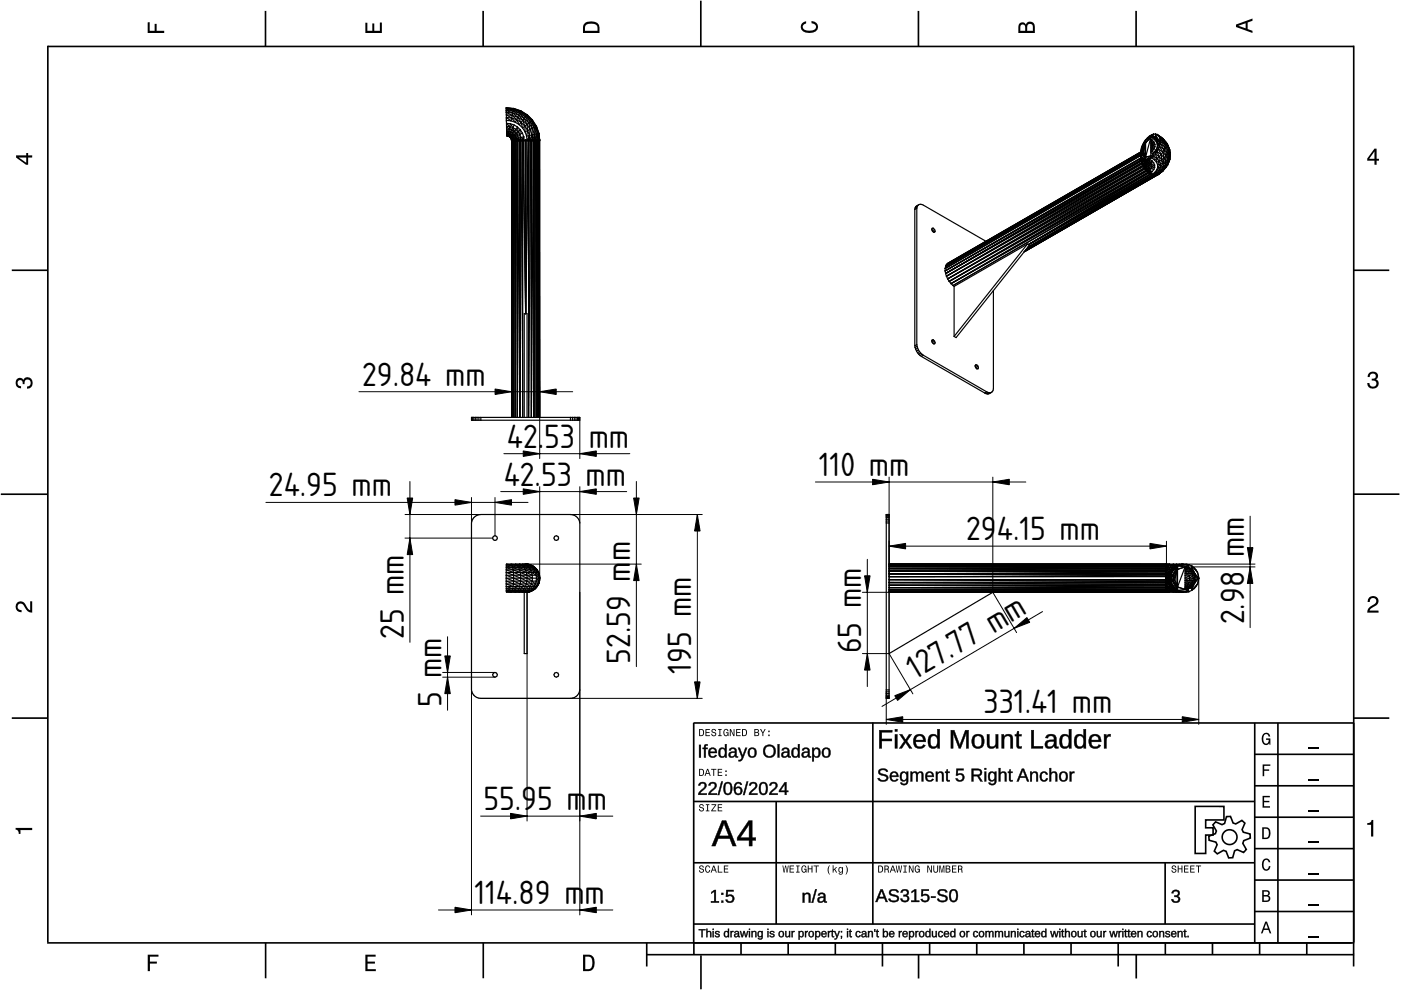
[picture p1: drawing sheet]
<svg xmlns="http://www.w3.org/2000/svg" width="297mm" height="210mm" viewBox="0 0 297 210" stroke-linecap="round" stroke-linejoin="round" font-family="sans-serif">
<defs><g id="words">
<g font-size="6.7">
<text x="76.8" y="81.8">29.84 mm</text>
<text x="107.5" y="94.9">42.</text>
<text x="115.4" y="94.9">53</text>
<text x="124.8" y="94.9">mm</text>
<text x="173.6" y="100.9">110 mm</text>
<text x="57" y="105.2">24.95 mm</text>
<text x="106.8" y="102.9">42.53 mm</text>
<text x="133.6" y="119" transform="rotate(-90 133.6 119)">m</text>
<text x="204.9" y="114.5">29</text>
<text x="211.4" y="114.5">4.15 mm</text>
<text x="263.8" y="118.2" transform="rotate(-90 263.8 118.2)">mm</text>
<text x="85.6" y="135.5" transform="rotate(-90 85.6 135.5)">25 mm</text>
<text x="263.8" y="132.4" transform="rotate(-90 263.8 132.4)">2.98</text>
<text x="133.6" y="140.7" transform="rotate(-90 133.6 140.7)">52.59 m</text>
<text x="146.6" y="142.8" transform="rotate(-90 146.6 142.8)">195 mm</text>
<text x="182.6" y="138.5" transform="rotate(-90 182.6 138.5)">65 mm</text>
<text x="93.6" y="150" transform="rotate(-90 93.6 150)">5 mm</text>
<text x="194" y="144.1" transform="rotate(-31 194 144.1)">127.77 mm</text>
<text x="208.5" y="151.3">331.41 mm</text>
<text x="102.5" y="171.8">55.95 m</text>
<text x="124.4" y="171.8">m</text>
<text x="100.6" y="191.7">114.89 m</text>
<text x="124" y="191.7">m</text>
</g>
</g></defs>
<g fill="none" stroke="#000" stroke-width=".35">
<path d="M10.1 9.9h277M10.1 9.7v190.1M56.3 2.3v7.5M102.4 2.3v7.5M148.6 .1v9.8M194.7 2.3v7.5M240.9 2.3v7.5M287 9.7v195.2M2.5 57.3h7.5M287.1 57.3h7.5M.2 104.8h10M287 104.8h9.7"/>
<path d="M2.5 152.3h7.5M147 153.3h140.1M147.1 153.3v46.7M185.1 153.2v42.8M266 159.9h21M266 153.3v46.7M270.9 153.3v46.7M287.1 152.3h7.5M147 169.9h119M164.6 169.9v26M266 179.9h21M266 173.3h21"/>
<path d="M266 166.6h21M10 199.9h277.1M56.3 199.9v7.5M102.5 199.9v7.5M137.1 199.9v5M147 195.9h119M147 182.9h119M147.1 199.9v2.5M157.1 199.9v2.5M167.1 199.9v2.5M177.1 199.9v2.5M187.1 199.9v5"/>
<path d="M197.1 199.9v2.5M207.1 199.9v2.5M217.1 199.9v2.5M227.1 199.9v2.5M237.1 199.9v5M247 182.9v13M247.1 199.9v2.5M257.1 199.9v2.5M266 193.3h21M266 186.6h21M267.1 199.9v2.5M277.1 199.9v2.5"/>
<path d="M137.1 202.4h150M148.6 202.6v7.2M194.8 202.4v5.1M240.9 202.4v5.1"/>
</g>
<g fill="#000">
<path d="M31.3 4.7h.4v1.8h1.1v-1.4h.4v1.4h1.6v.5h-3.5z" fill-rule="evenodd"/>
<path d="M77.5 4.8h.4v1.7h1v-1.5h.5v1.5h1.1v-1.7h.5v2.2h-3.5z" fill-rule="evenodd"/>
<path d="M124 4.9a2.19 2.19 0 0 0-.4 2.1h3.5v-1.2a1.42 1.42 0 0 0-1.7-1.3zM124.3 5.2a2.14 2.14 0 0 1 2.3 .3l.1 1h-2.7l.1-1z" fill-rule="evenodd"/>
<path d="M170.1 4.9l.8-.4v.5a.7 .7 0 0 0-.7 .5 .7 .7 0 0 0 .3 .8 1.69 1.69 0 0 0 2.5-.6 .9 .9 0 0 0-.9-.8v-.5a1.24 1.24 0 0 1 1.3 1.1 1.24 1.24 0 0 1-1 1.4 2.22 2.22 0 0 1-2.5-.7l-.1-.5z" fill-rule="evenodd"/>
<path d="M216.1 5l-.2 .8v1.2h3.5v-1.3a.98 .98 0 0 0-.7-1.1 .98 .98 0 0 0-1.2 .6 .84 .84 0 0 0-1.4-.2zM216.4 5.3a.54 .54 0 0 1 .7-.1 .54 .54 0 0 1 .3 .6v.7h-1.1zM217.9 5.2a.62 .62 0 0 1 .7-.1 .62 .62 0 0 1 .4 .6v.8h-1.2z" fill-rule="evenodd"/>
<path d="M262.1 5.2v.5l3.5 1.3v-.5l-1.1-.3v-1.4l1.1-.4v-.5zM262.6 5.5l1.5-.6v1.1z" fill-rule="evenodd"/>
<path d="M3.4 32.9v.5l2.1 1.5h.5v-1.5h.8v-.5h-.8v-.5h-.4v.5zM4 33.4h1.6v1.1z" fill-rule="evenodd"/>
<path d="M291.4 31.5l-1.5 2.1v.5h1.5v.8h.5v-.8h.5v-.4h-.5v-2.2zM291.4 32.1v1.6h-1.1z" fill-rule="evenodd"/>
<path d="M3.6 80.4a.86 .86 0 0 1 1.4 .1 1.06 1.06 0 0 1 1.2-.5 1.06 1.06 0 0 1 .7 1.2 1.1 1.1 0 0 1-1.2 1.2v-.5a.71 .71 0 0 0 .8-.9 .71 .71 0 0 0-1.3-.1v.6h-.4a.61 .61 0 0 0-.3-.8 .61 .61 0 0 0-.8 .2 .61 .61 0 0 0 .2 .8l.6 .2v.4a1.15 1.15 0 0 1-1.2-.6 1.15 1.15 0 0 1 .3-1.3z" fill-rule="evenodd"/>
<path d="M290.3 79.1a1.08 1.08 0 0 1 1.3-.2 1.08 1.08 0 0 1 .5 1.3l-.4 .2a1.06 1.06 0 0 1 .6 1.3 1.06 1.06 0 0 1-1.2 .7 1.1 1.1 0 0 1-1.2-1.2h.4a.71 .71 0 0 0 1 .8 .71 .71 0 0 0 .1-1.3h-.6v-.4a.61 .61 0 0 0 .8-.3 .61 .61 0 0 0-.2-.8 .61 .61 0 0 0-.8 .2l-.2 .5h-.4z" fill-rule="evenodd"/>
<path d="M3.6 127.8a1.22 1.22 0 0 1 2 .7l.4 .6 .4 .3v-1.9h.4v2.4a1.8 1.8 0 0 1-1.7-1.4 .71 .71 0 0 0-.9-.5 .71 .71 0 0 0-.5 .8 .71 .71 0 0 0 .9 .6v.4a1.18 1.18 0 0 1-1.2-.6 1.18 1.18 0 0 1 .2-1.4z" fill-rule="evenodd"/>
<path d="M290.3 126.7a1.18 1.18 0 0 1 1.9 .3 1.18 1.18 0 0 1-1 1.7l-.5 .3-.3 .5h1.9v.4h-2.4a1.8 1.8 0 0 1 1.4-1.7 .71 .71 0 0 0 .5-.9 .71 .71 0 0 0-.9-.5 .71 .71 0 0 0-.5 .8h-.4z" fill-rule="evenodd"/>
<path d="M148.2 154.6v1.5h.5a.77 .77 0 0 0 .6-.8 .77 .77 0 0 0-.6-.7zM148.4 154.8a.58 .58 0 0 1 .7 .5 .58 .58 0 0 1-.7 .6zM149.6 154.6v1.5h.9v-.2h-.7v-.5h.6v-.2h-.6v-.4h.7v-.2zM151 154.7a.53 .53 0 0 0 0 .6 .53 .53 0 0 0 .6 .2 .32 .32 0 0 1-.3 .5 .32 .32 0 0 1-.3-.4h-.2a.5 .5 0 0 0 .7 .5 .5 .5 0 0 0 .1-.8l-.4-.1a.28 .28 0 0 1-.1-.4 .28 .28 0 0 1 .4-.1 .28 .28 0 0 1 .1 .3h.2a.51 .51 0 0 0-.3-.4 .51 .51 0 0 0-.5 .1zM152.3 154.6v.2h.2v1.1h-.2v.2h.7v-.2h-.3v-1.1h.3v-.2zM153.5 154.7a.81 .81 0 0 0 .5 1.4l.3-.2 .2 .2v-.8h-.6v.1h.4l-.2 .5a.6 .6 0 0 1-.5-.6 .6 .6 0 0 1 .4-.6l.2 .3h.3l-.2-.3a.53 .53 0 0 0-.8 0zM154.7 154.6v1.5h.2v-1.3l.6 1.3h.2v-1.5h-.2v1.2l-.5-1.2zM156.1 154.6v1.5h.9v-.2h-.7v-.5h.6v-.2h-.6v-.4h.7v-.2zM157.3 154.6v1.5h.5a.77 .77 0 0 0 .6-.8 .77 .77 0 0 0-.6-.7zM157.5 154.8a.57 .57 0 0 1 .7 .5 .57 .57 0 0 1-.7 .6zM159.9 154.6v1.5h.6a.42 .42 0 0 0 .5-.3 .42 .42 0 0 0-.3-.5l.2-.2-.1-.4zM160.1 154.8h.3a.23 .23 0 0 1 .3 .2 .23 .23 0 0 1-.3 .2h-.3zM160.1 155.4h.4a.26 .26 0 0 1 .3 .2 .26 .26 0 0 1-.3 .3h-.4zM161.1 154.6l.5 .9v.6h.2v-.6l.5-.9h-.2l-.4 .7-.3-.7zM162.9 155.8v.3h.3v-.3zM162.9 154.9v.3h.3v-.3z" fill-rule="evenodd"/>
<path d="M267.8 155.7a.85 .85 0 0 1 .9-.3 .85 .85 0 0 1 .6 .8h-.3l-.1-.3a.49 .49 0 0 0-.4-.3 .49 .49 0 0 0-.5 .3 1.2 1.2 0 0 0 .4 1.8 .66 .66 0 0 0 .6-.8h-.6v-.3h.9v1.3h-.1l-.1-.3-.3 .3a.85 .85 0 0 1-1.2-.7v-1.1z" fill-rule="evenodd"/>
<path d="M3.3 175.5h3.5v.5h-2.5v.8h-.3a.77 .77 0 0 0-.7-.9z" fill-rule="evenodd"/>
<path d="M148.4 170.6a.53 .53 0 0 0 0 .6 .53 .53 0 0 0 .6 .2 .32 .32 0 0 1-.3 .5 .32 .32 0 0 1-.3-.4h-.2a.5 .5 0 0 0 .7 .6 .5 .5 0 0 0 .1-.9l-.4-.1a.28 .28 0 0 1-.1-.4 .28 .28 0 0 1 .4-.1 .28 .28 0 0 1 .1 .4h.2a.51 .51 0 0 0-.3-.5 .51 .51 0 0 0-.5 .1zM149.7 170.5v.2h.2v1.1h-.2v.2h.7v-.2h-.3v-1.1h.3v-.2zM150.8 170.5v.2h.8l-.8 1.3h1.1v-.2h-.9l.9-1.3zM152.2 170.5v1.5h.9v-.2h-.7v-.5h.6v-.1h-.6v-.5h.7v-.2z" fill-rule="evenodd"/>
<path d="M148.2 163v1.5h.5a.77 .77 0 0 0 .6-.7 .77 .77 0 0 0-.6-.8zM148.4 163.2a.58 .58 0 0 1 .7 .6 .58 .58 0 0 1-.7 .5zM149.9 163l-.5 1.5h.2l.1-.4h.6l.2 .4h.2l-.6-1.5zM150 163.2l.3 .7h-.5zM150.8 163v.2h.4v1.3h.2v-1.3h.5v-.2zM152.2 163v1.5h.9v-.2h-.7v-.5h.6v-.2h-.6v-.4h.7v-.2zM153.8 164.2v.3h.3v-.3zM153.8 163.4v.3h.3v-.3z" fill-rule="evenodd"/>
<path d="M267.7 168.7h1.5v.3h-1.2v.8h1.1v.3h-1.1v.8h1.3v.3h-1.6z" fill-rule="evenodd"/>
<path d="M267.7 162.1h1.6v.3h-1.3v.7h1.1v.3h-1.1v1.2h-.3z" fill-rule="evenodd"/>
<path d="M267.6 175.4v2.5h.8a1.37 1.37 0 0 0 .7-2.2 1.56 1.56 0 0 0-1.5-.3zM267.9 175.7a.98 .98 0 0 1 1.2 .7 .98 .98 0 0 1-.7 1.2h-.5z" fill-rule="evenodd"/>
<path d="M289.9 174.5a.77 .77 0 0 0 .9-.7h.4v3.6h-.5v-2.5h-.8z" fill-rule="evenodd"/>
<path d="M148.4 183.6a.53 .53 0 0 0 0 .6 .53 .53 0 0 0 .6 .2 .32 .32 0 0 1-.3 .5 .32 .32 0 0 1-.3-.4h-.2a.5 .5 0 0 0 .7 .6 .5 .5 0 0 0 .1-.9l-.4-.1a.28 .28 0 0 1-.1-.4 .28 .28 0 0 1 .4-.1 .28 .28 0 0 1 .1 .4h.2a.51 .51 0 0 0-.3-.5 .51 .51 0 0 0-.5 .1zM149.6 183.7l-.1 .2a.67 .67 0 0 0 .1 .9 .67 .67 0 0 0 .8 .1l.2-.4h-.2l-.2 .3a.6 .6 0 0 1-.5-.5 .6 .6 0 0 1 .5-.6l.2 .3h.2l-.2-.4a.5 .5 0 0 0-.8 .1zM151.2 183.5l-.5 1.5h.2l.1-.4h.6l.2 .4h.2l-.6-1.5zM151.3 183.7l.3 .7h-.5zM152.2 183.5v1.5h1v-.2h-.8v-1.3zM153.5 183.5v1.5h.9v-.2h-.7v-.5h.6v-.2h-.6v-.4h.7v-.2z" fill-rule="evenodd"/>
<path d="M165.9 183.5l.2 1.5h.2l.3-1.3 .2 1.3h.2l.2-1.5h-.1l-.2 1.3-.2-1.3h-.2l-.2 1.3-.2-1.3zM167.4 183.5v1.5h1v-.2h-.8v-.5h.7v-.2h-.7v-.4h.7v-.2zM168.8 183.5v.2h.3v1.1h-.3v.2h.7v-.2h-.2v-1.1h.2v-.2zM170 183.7a.82 .82 0 0 0 .6 1.3l.3-.2 .1 .2v-.8h-.5v.2h.3l-.2 .4a.6 .6 0 0 1-.5-.5 .6 .6 0 0 1 .5-.6l.2 .3h.2l-.2-.4a.53 .53 0 0 0-.8 .1zM171.3 183.5v1.5h.2v-.7h.6v.7h.2v-1.5h-.2v.6h-.6v-.6zM172.5 183.5v.2h.5v1.3h.2v-1.3h.4v-.2zM175.8 183.5a1.35 1.35 0 0 0 .2 1.9 1.84 1.84 0 0 1 0-1.9zM176.5 183.5v1.5h.2v-.4l.2-.2 .4 .6h.2l-.4-.7 .4-.5h-.2l-.6 .6v-.9zM177.9 184a.59 .59 0 0 0-.2 .7 .59 .59 0 0 0 .7 .3l.1-.2a.31 .31 0 0 1-.1 .5 .31 .31 0 0 1-.4-.2h-.2a.47 .47 0 0 0 .5 .4 .47 .47 0 0 0 .4-.5v-1.2h-.2v.2l-.3-.2zM178 184.1l.1-.1a.42 .42 0 0 1 .4 .4 .42 .42 0 0 1-.4 .5l-.1-.3zM179.3 183.5a1.85 1.85 0 0 1 0 1.9 1.22 1.22 0 0 0 0-1.9z" fill-rule="evenodd"/>
<path d="M186.2 183.5v1.5h.5a.77 .77 0 0 0 .6-.7 .77 .77 0 0 0-.6-.8zM186.4 183.7a.58 .58 0 0 1 .6 .6 .58 .58 0 0 1-.6 .5zM187.5 183.5v1.5h.2v-.6a.45 .45 0 0 1 .5 .1 .45 .45 0 0 1 .1 .5h.2l-.2-.7a.42 .42 0 0 0 .1-.5 .42 .42 0 0 0-.4-.3zM187.7 183.7h.3a.26 .26 0 0 1 .3 .2 .26 .26 0 0 1-.4 .3h-.2zM189.2 183.5l-.6 1.5h.2l.2-.4h.6l.1 .4h.2l-.5-1.5zM189.3 183.7l.2 .7h-.4zM189.9 183.5l.3 1.5h.2l.2-1.3 .2 1.3h.2l.3-1.5h-.2l-.2 1.3-.2-1.3h-.2l-.2 1.3-.2-1.3zM191.5 183.5v.2h.3v1.1h-.3v.2h.8v-.2h-.3v-1.1h.3v-.2zM192.7 183.5v1.5h.2v-1.2l.6 1.2h.2v-1.5h-.2v1.2l-.6-1.2zM194.1 183.7a.81 .81 0 0 0 .5 1.3l.3-.2 .1 .2v-.8h-.5v.2h.3l-.2 .4a.6 .6 0 0 1-.5-.5 .6 .6 0 0 1 .5-.6l.2 .3h.2l-.2-.4a.53 .53 0 0 0-.7 .1zM196.6 183.5v1.5h.2v-1.2l.6 1.2h.2v-1.5h-.2v1.2l-.6-1.2zM197.9 183.5v.9a.52 .52 0 0 0 .5 .6 .52 .52 0 0 0 .5-.6v-.9h-.2v.9a.33 .33 0 0 1-.3 .5 .33 .33 0 0 1-.3-.5v-.9zM199.2 183.5v1.5h.1v-1.4l.3 1.4h.2l.3-1.4v1.4h.1v-1.5h-.2l-.3 1.3-.3-1.3zM200.5 183.5v1.5h.6a.42 .42 0 0 0 .4-.3 .42 .42 0 0 0-.2-.5l.2-.2-.1-.4zM200.7 183.7h.3a.23 .23 0 0 1 .3 .2 .23 .23 0 0 1-.3 .2h-.3zM200.7 184.3h.3a.26 .26 0 0 1 .3 .3 .26 .26 0 0 1-.3 .2h-.3zM201.8 183.5v1.5h1v-.2h-.8v-.5h.7v-.2h-.7v-.4h.8v-.2zM203.1 183.5v1.5h.2v-.6a.45 .45 0 0 1 .5 .1 .45 .45 0 0 1 .1 .5h.2l-.2-.7a.42 .42 0 0 0 .1-.5 .42 .42 0 0 0-.4-.3zM203.3 183.7h.3a.26 .26 0 0 1 .3 .2 .26 .26 0 0 1-.4 .3h-.2z" fill-rule="evenodd"/>
<path d="M248.5 183.6a.53 .53 0 0 0 0 .6 .53 .53 0 0 0 .6 .2 .32 .32 0 0 1-.2 .5 .32 .32 0 0 1-.3-.4h-.2a.5 .5 0 0 0 .6 .6 .5 .5 0 0 0 .2-.9l-.4-.1a.28 .28 0 0 1-.1-.4 .28 .28 0 0 1 .3-.1 .28 .28 0 0 1 .2 .4h.2a.51 .51 0 0 0-.3-.5 .51 .51 0 0 0-.6 .1zM249.7 183.5v1.5h.2v-.7h.6v.7h.2v-1.5h-.2v.6h-.6v-.6zM251 183.5v1.5h1v-.2h-.8v-.5h.7v-.2h-.7v-.4h.8v-.2zM252.3 183.5v1.5h1v-.2h-.8v-.5h.7v-.2h-.7v-.4h.8v-.2zM253.5 183.5v.2h.5v1.3h.2v-1.3h.5v-.2z" fill-rule="evenodd"/>
<path d="M268.3 195.4l-1 2.5h.4l.2-.7h1l.3 .7h.3l-.9-2.5zM268.4 195.8l.4 1.1h-.7z" fill-rule="evenodd"/>
<path d="M267.6 188.7v2.5h1a.7 .7 0 0 0 .7-.5 .7 .7 0 0 0-.4-.8 .61 .61 0 0 0 .3-.8 .61 .61 0 0 0-.7-.4zM267.9 189h.6a.38 .38 0 0 1 .4 .4 .38 .38 0 0 1-.5 .4h-.5zM267.9 190.1h.6a.44 .44 0 0 1 .5 .4 .44 .44 0 0 1-.5 .4h-.6z" fill-rule="evenodd"/>
<path d="M267.8 182.3a.85 .85 0 0 1 .9-.3 .85 .85 0 0 1 .6 .8h-.3l-.1-.2a.47 .47 0 0 0-.4-.3 .47 .47 0 0 0-.4 .3 1.21 1.21 0 0 0 .4 1.7 .64 .64 0 0 0 .5-.7h.4a.89 .89 0 0 1-.8 1 .89 .89 0 0 1-1-.7v-1.1z" fill-rule="evenodd"/>
<path d="M31.3 202.4h2.3v.4h-1.8v1.1h1.5v.4h-1.5v1.6h-.5z" fill-rule="evenodd"/>
<path d="M77.5 202.4h2.1v.4h-1.7v1.1h1.6v.4h-1.6v1.2h1.8v.4h-2.2z" fill-rule="evenodd"/>
<path d="M123.6 202.4v3.5h1.2a1.42 1.42 0 0 0 1.3-1.7 1.38 1.38 0 0 0-1.3-1.8zM124.1 202.8l1 .1a1.89 1.89 0 0 1 0 2.5l-1 .1z" fill-rule="evenodd"/>
</g>
<path d="M277.3 158.6h2.2M277.3 178.6h2.2M277.3 172h2.2M277.3 165.3h2.2M277.3 198.6h2.2M277.3 192h2.2M277.3 185.3h2.2" fill="none" stroke="#000" stroke-width=".25"/>
<g fill="#000">
<path d="M248.7 188.9a.79 .79 0 0 1 1.1-.1 .79 .79 0 0 1 .1 1.1l-.3 .1a.72 .72 0 0 1 .6 .9 .72 .72 0 0 1-.9 .5l-.8-.3-.1-.4h.3a.54 .54 0 0 0 .8 .4 .54 .54 0 0 0 .2-.8l-.7-.1v-.3a.52 .52 0 0 0 .8-.3 .52 .52 0 0 0-.4-.7 .52 .52 0 0 0-.6 .5h-.4z"/>
<path d="M186.4 154.8h2.8v.4h-2.3v1.5h2.2v.4h-2.2v1.6h-.5zM189.7 155.7h.5v3h-.5zM189.7 154.6h.5v.5h-.5zM190.7 155.7h.6l.7 1.2 .7-1.2h.6l-1 1.4 1 1.6h-.5l-.8-1.3-.8 1.3h-.5l1-1.6zM194 156a1.34 1.34 0 0 1 1.6-.2 1.34 1.34 0 0 1 .7 1.5h-2.1a.86 .86 0 0 0 .5 1 .86 .86 0 0 0 1-.4l.5 .1a1.4 1.4 0 0 1-1.8 .6 1.4 1.4 0 0 1-.7-1.8zM194.4 156.3l-.2 .6h1.6a.79 .79 0 0 0-.5-.8 .79 .79 0 0 0-.9 .2zM197.1 155.9a1.05 1.05 0 0 1 1.6 .3v-1.6h.5v4.1h-.4v-.5a1.13 1.13 0 0 1-1.5 .4 1.13 1.13 0 0 1-.6-1.4l.1-.6zM197.6 156.1a1.73 1.73 0 0 0 .1 2.2h.2a.9 .9 0 0 0 .8-1.2 .82 .82 0 0 0-.2-.9 .82 .82 0 0 0-.9-.1zM201.6 154.8h.7l1.2 3.3 1.2-3.3h.6v3.9h-.4v-3.4l-1.2 3.4h-.4l-1.2-3.4v3.4h-.5zM206.5 155.9a1.39 1.39 0 0 1 1.7 0 1.39 1.39 0 0 1 .4 1.6 1.32 1.32 0 0 1-1.4 1.2 1.32 1.32 0 0 1-1.2-1.5l.1-.6zM206.9 156.1a1.58 1.58 0 0 0 .2 2.2h.2a.88 .88 0 0 0 .9-1.1 .85 .85 0 0 0-.3-1 .85 .85 0 0 0-1-.1zM209.3 155.7h.5v1.9a.71 .71 0 0 0 .7 .8 .71 .71 0 0 0 .6-1v-1.7h.5v3h-.4l-.1-.5a.99 .99 0 0 1-1.1 .5 .99 .99 0 0 1-.7-1zM212.4 155.7h.4l.1 .5a.99 .99 0 0 1 1.1-.5 .99 .99 0 0 1 .7 1v2h-.5v-1.9a.71 .71 0 0 0-.7-.8 .71 .71 0 0 0-.6 .9v1.8h-.5zM215.7 155.1h.3v.6h.6v.4h-.6v2l.2 .2h.4v.3l-.3 .1a.6 .6 0 0 1-.8-.7v-1.9h-.3v-.4h.3zM218.7 154.8h.5v3.4h1.9v.5h-2.4zM222 155.9a1.17 1.17 0 0 1 1.2-.3 1.17 1.17 0 0 1 .8 1v1.5l.1 .2h.3v.3a.59 .59 0 0 1-.6 .1 .59 .59 0 0 1-.3-.6 1 1 0 0 1-1.2 .6 1 1 0 0 1-.7-1.1l.4-.6 1.5-.1a.67 .67 0 0 0-.5-.9 .67 .67 0 0 0-.8 .5h-.5zM222.3 157.4a.61 .61 0 0 0 0 .9 .61 .61 0 0 0 1-.3l.2-.8zM225 155.9a1.05 1.05 0 0 1 1.6 .3v-1.6h.5v4.1h-.4l-.1-.5a1.13 1.13 0 0 1-1.4 .4 1.13 1.13 0 0 1-.6-1.4l.1-.6zM225.4 156.1a1.73 1.73 0 0 0 .2 2.2h.2a.9 .9 0 0 0 .8-1.2 .82 .82 0 0 0-.2-.9 .82 .82 0 0 0-1-.1zM228.1 155.9a1.05 1.05 0 0 1 1.6 .3v-1.6h.5v4.1h-.4v-.5a1.13 1.13 0 0 1-1.5 .4 1.13 1.13 0 0 1-.6-1.4l.1-.6zM228.6 156.1a1.73 1.73 0 0 0 .1 2.2h.2a.9 .9 0 0 0 .8-1.2 .82 .82 0 0 0-.2-.9 .82 .82 0 0 0-.9-.1zM231.2 156a1.34 1.34 0 0 1 1.6-.2 1.34 1.34 0 0 1 .7 1.5h-2.1a.86 .86 0 0 0 .5 1 .86 .86 0 0 0 1-.4l.5 .1a1.4 1.4 0 0 1-1.8 .6 1.4 1.4 0 0 1-.7-1.8zM231.6 156.3l-.2 .6h1.6a.79 .79 0 0 0-.5-.8 .79 .79 0 0 0-.9 .2zM234.1 155.7h.4l.1 .6a.71 .71 0 0 1 .9-.6v.4a.74 .74 0 0 0-.8 .2 .74 .74 0 0 0-.1 .8v1.6h-.5z"/>
<path d="M186.4 154.8h2.8v.5l-2.3-.1v1.5l2.2-.1v.5h-2.2l.1 1.6h-.6zM186.4 154.8v3.9h.5v-1.6h2.2v-.4h-2.2v-1.5h2.3v-.4zM189.7 155.7h.6v3h-.6zM189.7 155.7v3h.5v-3zM189.7 154.6h.6v.5h-.6zM189.7 154.6v.5h.5v-.5zM190.6 155.7h.7l.7 1.2 .7-1.2h.7l-1.1 1.4 1.1 1.6h-.6l-.8-1.3-.8 1.3h-.6l1.1-1.6zM190.7 155.7l1.1 1.4-1.1 1.6h.5l.8-1.3 .8 1.3h.5l-1.1-1.6 1.1-1.4h-.6l-.7 1.2-.7-1.2zM193.9 156a1.36 1.36 0 0 1 1.7-.3 1.36 1.36 0 0 1 .7 1.6h-2.1a.84 .84 0 0 0 .5 .9 .84 .84 0 0 0 1.1-.4l.4 .2a1.44 1.44 0 0 1-1.8 .6 1.44 1.44 0 0 1-.8-1.8zM194 156.1a1.53 1.53 0 0 0-.2 1.7 1.53 1.53 0 0 0 1.6 .8l.8-.5-.5-.2a.78 .78 0 0 1-1.2 .4l-.3-.4-.1-.7 2.1 .1a1.3 1.3 0 0 0-.6-1.5 1.3 1.3 0 0 0-1.6 .3zM194.4 156.3l-.2 .6h1.5a.75 .75 0 0 0-.4-.8 .75 .75 0 0 0-.9 .2zM194.4 156.2a.81 .81 0 0 1 .9-.2 .81 .81 0 0 1 .5 1h-1.7zM197.1 155.9a1.02 1.02 0 0 1 1.6 .3v-1.6h.6v4.1h-.6v-.5a1.03 1.03 0 0 1-1.7 .2l-.3-.8a2.16 2.16 0 0 1 .4-1.7zM197.2 155.9a1.91 1.91 0 0 0 .3 2.7 1.17 1.17 0 0 0 1.3-.5v.6h.4v-4.1h-.5v1.6a.98 .98 0 0 0-1.5-.3zM197.6 156.2a1.71 1.71 0 0 0 .1 2.1h.5a1.41 1.41 0 0 0 0-2.2zM197.5 156.1a.86 .86 0 0 1 1 .1 .86 .86 0 0 1 .3 .9 .86 .86 0 0 1-.3 1.1 .86 .86 0 0 1-1.1-.1l-.2-1.3zM201.6 154.8h.7l1.2 3.3 1.1-3.3h.8v3.9h-.6l.1-3.4-.1 .5-1.1 2.9h-.4l-1.3-3.4 .1 3.4h-.5zM201.6 154.8v3.9h.5v-3.4l1.2 3.4h.4l1.2-3.4v3.4h.4v-3.9h-.6l-1.2 3.3-1.2-3.3zM206.5 155.9a1.44 1.44 0 0 1 1.7 0 1.44 1.44 0 0 1 .5 1.6 1.36 1.36 0 0 1-1.5 1.2 1.36 1.36 0 0 1-1.2-1.5v-.6zM206.5 155.9a1.56 1.56 0 0 0-.4 1.7 1.56 1.56 0 0 0 1.2 1.1 1.33 1.33 0 0 0 1.3-1.9 1.25 1.25 0 0 0-.7-1.1 1.25 1.25 0 0 0-1.4 .2zM206.9 156.2a1.54 1.54 0 0 0 .2 2.1h.2a.84 .84 0 0 0 .8-1.1 .81 .81 0 0 0-.2-1 .81 .81 0 0 0-1 0zM206.9 156.1a.9 .9 0 0 1 1 .1 .9 .9 0 0 1 .3 1 .9 .9 0 0 1-.8 1.2 .9 .9 0 0 1-.9-1.2l.1-.7zM209.2 155.7h.6v1.9a.66 .66 0 0 0 .7 .7 .66 .66 0 0 0 .6-.9v-1.7h.6v3h-.6v-.5a1 1 0 0 1-1.1 .5 1 1 0 0 1-.8-1zM209.3 155.7v2a.97 .97 0 0 0 .8 .9 .97 .97 0 0 0 1-.5l.1 .6h.4v-3h-.5l.1 1.7a.75 .75 0 0 1-.7 1 .75 .75 0 0 1-.8-.8l.1-1.9zM212.3 155.7h.6v.5a1 1 0 0 1 1.1-.6 1 1 0 0 1 .8 1.1v2h-.6v-1.9a.66 .66 0 0 0-.7-.7 .66 .66 0 0 0-.6 .8v1.8h-.6zM212.4 155.7v3h.5l-.1-1.8a.75 .75 0 0 1 .7-.9 .75 .75 0 0 1 .8 .8l-.1 1.9h.5v-2a.97 .97 0 0 0-.7-1 .97 .97 0 0 0-1.1 .6l-.1-.6zM215.7 155h.4l-.1 .7h.6v.4h-.6l.1 2 .1 .1h.5v.4a.79 .79 0 0 1-1.2-.6v-1.9h-.4v-.4h.4zM215.7 155.1l-.1 .7-.4-.1v.4l.4-.1v2a.65 .65 0 0 0 .3 .6 .65 .65 0 0 0 .7 0v-.3h-.4l-.2-.4v-1.9l.6 .1v-.4l-.6 .1v-.7zM218.6 154.8h.6v3.4h2v.5h-2.6zM218.7 154.8v3.9h2.4v-.5l-2 .1 .1-3.5zM221.9 155.9a1.26 1.26 0 0 1 2.1 .7v1.5l.1 .2h.3v.3a.6 .6 0 0 1-.6 .1 .6 .6 0 0 1-.3-.6 1.03 1.03 0 0 1-1.3 .7 1.03 1.03 0 0 1-.7-1.3 1.03 1.03 0 0 1 1.3-.7l.6 .1a.64 .64 0 0 0-.4-.8 .64 .64 0 0 0-.8 .4h-.6zM222.1 155.9l-.4 .6h.5a.62 .62 0 0 1 .4-.6 .62 .62 0 0 1 .6 .2l.2 .2 .1 .6h-.7a.94 .94 0 0 0-1.2 .5 .94 .94 0 0 0 .5 1.2 .94 .94 0 0 0 1.2-.3l.2-.3a.55 .55 0 0 0 .3 .6 .55 .55 0 0 0 .6 0v-.3l-.3 .1-.2-.3v-1.5a1.12 1.12 0 0 0-.7-.9 1.12 1.12 0 0 0-1.1 .2zM222.3 157.4a.57 .57 0 0 0 .1 .9 .57 .57 0 0 0 .8-.3l.3-.8zM222.2 157.3l1.3-.1a.85 .85 0 0 1-.4 1 .85 .85 0 0 1-1.1-.2zM225 155.9a1.02 1.02 0 0 1 1.6 .3v-1.6h.6v4.1h-.6v-.5a1.03 1.03 0 0 1-1.7 .2l-.3-.8a2.16 2.16 0 0 1 .4-1.7zM225.1 155.9a1.91 1.91 0 0 0 .3 2.7 1.17 1.17 0 0 0 1.3-.5v.6h.4v-4.1h-.5v1.6a.98 .98 0 0 0-1.5-.3zM225.5 156.2a1.71 1.71 0 0 0 .1 2.1h.5a1.41 1.41 0 0 0 0-2.2zM225.4 156.1a.86 .86 0 0 1 1 .1 .86 .86 0 0 1 .3 .9 .86 .86 0 0 1-.3 1.1 .86 .86 0 0 1-1.1-.1l-.2-1.3zM228.1 155.9a1.02 1.02 0 0 1 1.6 .3v-1.6h.6v4.1h-.6v-.5a1.03 1.03 0 0 1-1.7 .2l-.3-.8a2.16 2.16 0 0 1 .4-1.7zM228.2 155.9a1.91 1.91 0 0 0 .3 2.7 1.17 1.17 0 0 0 1.3-.5v.6h.4v-4.1h-.5v1.6a.98 .98 0 0 0-1.5-.3zM228.6 156.2a1.71 1.71 0 0 0 .1 2.1h.5a1.41 1.41 0 0 0 0-2.2zM228.5 156.1a.86 .86 0 0 1 1 .1 .86 .86 0 0 1 .3 .9 .86 .86 0 0 1-.3 1.1 .86 .86 0 0 1-1.1-.1l-.2-1.3zM231.1 156a1.36 1.36 0 0 1 1.7-.3 1.36 1.36 0 0 1 .7 1.6h-2.1a.84 .84 0 0 0 .5 .9 .84 .84 0 0 0 1.1-.4l.4 .2a1.44 1.44 0 0 1-1.8 .6 1.44 1.44 0 0 1-.8-1.8zM231.2 156.1a1.53 1.53 0 0 0-.2 1.7 1.53 1.53 0 0 0 1.6 .8l.8-.5-.5-.2a.78 .78 0 0 1-1.2 .4l-.3-.4-.1-.7 2.1 .1a1.3 1.3 0 0 0-.6-1.5 1.3 1.3 0 0 0-1.6 .3zM231.6 156.3l-.2 .6h1.5a.75 .75 0 0 0-.4-.8 .75 .75 0 0 0-.9 .2zM231.6 156.2a.81 .81 0 0 1 .9-.2 .81 .81 0 0 1 .5 1h-1.7zM234 155.7h.6v.6a.65 .65 0 0 1 .9-.6v.5a.69 .69 0 0 0-.7 .2 .69 .69 0 0 0-.2 .7v1.6h-.6zM234.1 155.7v3h.5l-.1-1.6a.74 .74 0 0 1 .2-.8 .74 .74 0 0 1 .8-.2v-.4a.96 .96 0 0 0-1 .7v-.7z"/>
<path d="M148.3 166a.9 .9 0 0 1 1.4 .1 .9 .9 0 0 1-.5 1.4l-.8 .7h1.5v.4h-1.9l.2-.6 .5-.6a.75 .75 0 0 0 .4-1.2h-.5l-.1 .4h-.5zM148.4 166l-.3 .5h.3a.56 .56 0 0 1 .9-.3 .56 .56 0 0 1-.1 .9l-.9 .8-.2 .6h1.7v-.3l-1.4 .1 .5-.7a.97 .97 0 0 0 .5-1.7h-.7zM150.5 166a.9 .9 0 0 1 1.4 .1 .9 .9 0 0 1-.5 1.4l-.8 .7h1.4v.4h-1.8l.1-.6 .6-.6a.75 .75 0 0 0 .4-1.2h-.5l-.2 .4h-.4zM150.5 166l-.3 .5h.4a.56 .56 0 0 1 .9-.3 .56 .56 0 0 1-.2 .9l-.8 .8-.3 .6h1.8v-.3l-1.5 .1 .6-.7a.97 .97 0 0 0 .4-1.7h-.6zM152.9 165.7h.4l-.8 2.9h-.4zM152.9 165.7l-.7 2.9h.3l.7-2.8zM153.8 165.9a1.04 1.04 0 0 1 1.2 .1 1.04 1.04 0 0 1 .3 1.2 1.01 1.01 0 0 1-.4 1.2 1.01 1.01 0 0 1-1.3-.2 2.22 2.22 0 0 1 .2-2.3zM153.8 166a1.81 1.81 0 0 0 .2 2.5 1 1 0 0 0 1.2-1.3 .97 .97 0 0 0-.3-1.1 .97 .97 0 0 0-1.1-.1zM154 166.2a1.79 1.79 0 0 0 .1 2h.4a1.62 1.62 0 0 0 0-2zM154 166.2l.5-.1a1.65 1.65 0 0 1 0 2.2h-.4a1.69 1.69 0 0 1-.1-2.1zM156 165.9a.77 .77 0 0 1 .8-.1 .77 .77 0 0 1 .5 .6l-.3 .1a.53 .53 0 0 0-.7-.3 .53 .53 0 0 0-.3 .6l-.1 .3a.78 .78 0 0 1 .7-.4 .78 .78 0 0 1 .7 .5 .95 .95 0 0 1-.6 1.4 .95 .95 0 0 1-1.1-1v-1zM156.1 166a1.73 1.73 0 0 0 .2 2.5 .84 .84 0 0 0 1-1 .84 .84 0 0 0-1.4-.4 .72 .72 0 0 1 .1-.8 .72 .72 0 0 1 .9-.1l.1 .2h.3a.76 .76 0 0 0-1.2-.4zM155.9 167.6a.55 .55 0 0 0 1.1 0 .55 .55 0 0 0-1.1 0zM155.8 167.7a.65 .65 0 0 1 1.3 0 .65 .65 0 0 1-1.3 0zM158.3 165.7h.4l-.8 2.9h-.4zM158.3 165.7l-.7 2.9h.2l.8-2.8zM159.1 166a.9 .9 0 0 1 1.4 .1 .9 .9 0 0 1-.5 1.4l-.8 .7h1.4v.4h-1.8l.1-.6 .6-.6a.75 .75 0 0 0 .4-1.2h-.5l-.2 .4h-.4zM159.1 166l-.3 .5h.4a.56 .56 0 0 1 .9-.3 .56 .56 0 0 1-.2 .9l-.8 .8-.3 .6h1.8v-.3l-1.5 .1 .6-.7a.97 .97 0 0 0 .4-1.7h-.6zM161.3 165.9a1.04 1.04 0 0 1 1.2 .1 1.04 1.04 0 0 1 .3 1.2 1.01 1.01 0 0 1-.4 1.2 1.01 1.01 0 0 1-1.3-.2 2.22 2.22 0 0 1 .2-2.3zM161.3 166a1.81 1.81 0 0 0 .3 2.5 1 1 0 0 0 1.1-1.3 .97 .97 0 0 0-.3-1.1 .97 .97 0 0 0-1.1-.1zM161.5 166.2a1.79 1.79 0 0 0 .2 2h.3a1.62 1.62 0 0 0 0-2zM161.5 166.2l.5-.1a1.65 1.65 0 0 1 0 2.2h-.4a1.69 1.69 0 0 1-.1-2.1zM163.4 166a.9 .9 0 0 1 1.4 .1 .9 .9 0 0 1-.5 1.4l-.8 .7h1.4v.4h-1.8l.1-.6 .6-.6a.75 .75 0 0 0 .4-1.2h-.5l-.2 .4h-.4zM163.4 166l-.3 .5h.4a.56 .56 0 0 1 .9-.3 .56 .56 0 0 1-.2 .9l-.8 .8-.3 .6h1.8v-.3l-1.5 .1 .6-.7a.97 .97 0 0 0 .4-1.7h-.6zM166.4 165.8h.4l-.1 1.8h.5v.4l-.5-.1 .1 .7h-.4v-.7l-1.3 .1v-.4zM166.4 165.9l-1.2 1.8v.2h1.3l-.1 .6h.3v-.6h.4v-.3l-.4 .1v-1.8zM166.4 166.2l-.9 1.5 .9-.1zM166.4 166.2l.1 1.5h-1.1z"/>
<path d="M148.3 166a.86 .86 0 0 1 1.4 .2 .86 .86 0 0 1-.5 1.2l-.8 .8h1.4v.3h-1.7a2.58 2.58 0 0 1 1.2-1.5 .52 .52 0 0 0-.1-.9 .52 .52 0 0 0-.8 .4h-.3zM150.5 166a.86 .86 0 0 1 1.3 .2 .86 .86 0 0 1-.4 1.2l-.8 .8h1.4v.3h-1.8a2.58 2.58 0 0 1 1.2-1.5 .52 .52 0 0 0-.1-.9 .52 .52 0 0 0-.7 .4h-.4zM152.9 165.7h.3l-.7 2.9h-.3zM153.8 166a1 1 0 0 1 1.2 .1 1 1 0 0 1 .2 1.1 .97 .97 0 0 1-.3 1.2 .97 .97 0 0 1-1.3-.2 2.18 2.18 0 0 1 .2-2.2zM154 166.2a1.8 1.8 0 0 0 .1 2h.4a1.64 1.64 0 0 0 0-2.1zM156 166l.3-.1a.79 .79 0 0 1 1 .5h-.3a.56 .56 0 0 0-.7-.2 .56 .56 0 0 0-.4 .6v.3a.87 .87 0 0 1 1.3 .1 .87 .87 0 0 1-.1 1.2 .87 .87 0 0 1-1.3-.2 2.08 2.08 0 0 1 .2-2.2zM155.9 167.7a.58 .58 0 0 0 1.1 0 .58 .58 0 0 0-1.1 0zM158.3 165.7h.3l-.8 2.9h-.3zM159.1 166a.86 .86 0 0 1 1.3 .2 .86 .86 0 0 1-.4 1.2l-.8 .8h1.4v.3h-1.8a2.58 2.58 0 0 1 1.2-1.5 .52 .52 0 0 0-.1-.9 .52 .52 0 0 0-.7 .4h-.4zM161.3 166a1 1 0 0 1 1.2 .1 1 1 0 0 1 .3 1.1 .97 .97 0 0 1-.4 1.2 .97 .97 0 0 1-1.3-.2 2.18 2.18 0 0 1 .2-2.2zM161.5 166.2a1.8 1.8 0 0 0 .2 2h.3a1.64 1.64 0 0 0 0-2.1zM163.4 166a.86 .86 0 0 1 1.4 .2 .86 .86 0 0 1-.5 1.2l-.8 .8h1.4v.3h-1.8a2.58 2.58 0 0 1 1.2-1.5 .52 .52 0 0 0-.1-.9 .52 .52 0 0 0-.7 .4h-.4zM166.4 165.9h.3v1.7h.4v.3h-.4v.6h-.3v-.6h-1.2v-.2zM166.4 166.2l-.9 1.4h.9z"/>
<path d="M148.2 157.9h.4v2.7h-.4zM148.2 157.9v2.7h.4v-2.7zM149.4 157.9l.7-.1v.3l-.4 .1-.1 .3h.5v.4l-.5-.1 .1 1.8h-.5l.1-1.8-.3 .1v-.4l.3 .1zM149.4 158l-.1 .6h-.3v.2h.3v1.8h.3v-1.8h.4v-.2h-.4a.33 .33 0 0 1 0-.4 .33 .33 0 0 1 .4-.1v-.3zM150.4 158.8a.95 .95 0 0 1 1.2-.2 .95 .95 0 0 1 .4 1.1h-1.4a.57 .57 0 0 0 .4 .6 .57 .57 0 0 0 .7-.3l.3 .1a.89 .89 0 0 1-.7 .6 .89 .89 0 0 1-.9-.3l-.3-.8zM150.4 158.8a1.03 1.03 0 0 0-.1 1.3 1.03 1.03 0 0 0 1.3 .4l.3-.3-.2-.1a.62 .62 0 0 1-.8 .3 .62 .62 0 0 1-.4-.8l1.4 .1a.89 .89 0 0 0-.4-1 .89 .89 0 0 0-1.1 .1zM150.7 159l-.2 .4h1.1l-.3-.6zM150.7 158.9a.57 .57 0 0 1 .7-.1 .57 .57 0 0 1 .2 .6h-1.1zM152.5 158.8a.71 .71 0 0 1 1.2 .1v-1.1h.4v2.8h-.4v-.3a.72 .72 0 0 1-.7 .4 .72 .72 0 0 1-.6-.5l-.1-.6zM152.5 158.8l-.1 .8a.77 .77 0 0 0 .4 .9 .77 .77 0 0 0 1-.3l-.1 .4h.4v-2.8h-.4v1.1a.73 .73 0 0 0-1.2-.1zM152.8 159a.95 .95 0 0 0 .4 1.3 .82 .82 0 0 0 .5-.7 .82 .82 0 0 0-.5-.8zM152.9 158.8a.61 .61 0 0 1 .7 .1 .61 .61 0 0 1 .2 .7 .61 .61 0 0 1-.6 .8 .61 .61 0 0 1-.6-.8zM154.8 158.6a.85 .85 0 0 1 .9-.1 .85 .85 0 0 1 .5 .7v1l.3 .2a.37 .37 0 0 1-.4 .3 .37 .37 0 0 1-.3-.5 .73 .73 0 0 1-.9 .5 .73 .73 0 0 1-.5-.9 .73 .73 0 0 1 1-.5l.4 .1a.44 .44 0 0 0-.3-.6 .44 .44 0 0 0-.6 .3h-.4zM154.8 158.7l-.2 .4h.3a.5 .5 0 0 1 .6-.4 .5 .5 0 0 1 .3 .7h-.4a.66 .66 0 0 0-.9 .5 .66 .66 0 0 0 .5 .8 .66 .66 0 0 0 .8-.5l.3 .4h.4v-.2h-.3l-.1-.2v-1a.77 .77 0 0 0-.5-.6 .77 .77 0 0 0-.8 .1zM155 159.7a.38 .38 0 0 0 0 .6 .38 .38 0 0 0 .6-.1l.2-.6zM155 159.7l.8-.2a.57 .57 0 0 1-.3 .8 .57 .57 0 0 1-.7-.3zM156.4 158.5h.5l.6 1.7 .5-1.7h.5l-.8 2.1a.82 .82 0 0 1-1.2 .8v-.3l.4-.1 .4-.4zM156.5 158.6l.8 2-.3 .5h-.4v.2a.79 .79 0 0 0 1-.7l.8-2h-.4l-.6 1.8-.6-1.8zM158.9 158.7a1.02 1.02 0 0 1 1.2 0 1.02 1.02 0 0 1 .3 1.2 1 1 0 0 1-1.3 .7 1 1 0 0 1-.5-1.4zM158.8 158.8a1.04 1.04 0 0 0-.2 1.2 1.04 1.04 0 0 0 1.1 .6 1.02 1.02 0 0 0 .6-1.3 1.02 1.02 0 0 0-1.2-.7zM159.2 158.9a.9 .9 0 0 0 .3 1.4 .82 .82 0 0 0 .5-.7 .82 .82 0 0 0-.5-.8zM159.1 158.8a.64 .64 0 0 1 .8 .1 .64 .64 0 0 1 .2 .7 .64 .64 0 0 1-.6 .8 .64 .64 0 0 1-.6-.8zM161.7 159.3a1.42 1.42 0 0 1 2.8 0 1.42 1.42 0 0 1-2.8 0zM161.7 159.3a1.35 1.35 0 0 0 2.7 0 1.35 1.35 0 0 0-2.7 0zM162.5 158.5a1.02 1.02 0 0 0-.1 1.4 1.02 1.02 0 0 0 1.4 .1 1.03 1.03 0 0 0 .1-1.3 1.03 1.03 0 0 0-1.3-.3zM162.4 158.4a1.06 1.06 0 0 1 1.4 .1 1.06 1.06 0 0 1 0 1.5 1.06 1.06 0 0 1-1.4 .1l-.3-.8zM164.8 157.8h.5v2.8h-.5zM164.9 157.8v2.8h.3v-2.8zM166 158.6a.85 .85 0 0 1 .9-.1 .85 .85 0 0 1 .5 .7v1l.3 .2a.37 .37 0 0 1-.5 .3 .37 .37 0 0 1-.2-.5 .73 .73 0 0 1-.9 .5 .73 .73 0 0 1-.5-.9 .73 .73 0 0 1 .9-.5l.5 .1a.44 .44 0 0 0-.4-.6 .44 .44 0 0 0-.5 .3h-.4zM166 158.7l-.3 .4h.4a.5 .5 0 0 1 .6-.4 .5 .5 0 0 1 .3 .7h-.5a.66 .66 0 0 0-.8 .5 .66 .66 0 0 0 .5 .8 .66 .66 0 0 0 .8-.5l.2 .4h.4v-.2h-.2l-.1-.2v-1a.77 .77 0 0 0-.5-.6 .77 .77 0 0 0-.8 .1zM166.2 159.7a.38 .38 0 0 0 0 .6 .38 .38 0 0 0 .6-.1l.2-.6zM166.1 159.7l.9-.2a.57 .57 0 0 1-.3 .8 .57 .57 0 0 1-.7-.3zM168 158.8a.71 .71 0 0 1 1.2 .1l-.1-1.1h.5v2.8h-.4v-.3a.72 .72 0 0 1-.7 .4 .72 .72 0 0 1-.7-.5v-.6zM168 158.8l-.1 .8a.77 .77 0 0 0 .4 .9 .77 .77 0 0 0 .9-.3v.4h.3v-2.8h-.3v1.1a.73 .73 0 0 0-1.2-.1zM168.3 159a.95 .95 0 0 0 .3 1.3 .82 .82 0 0 0 .5-.7 .82 .82 0 0 0-.5-.8zM168.3 158.8a.61 .61 0 0 1 .8 .1 .61 .61 0 0 1 .1 .7 .61 .61 0 0 1-.5 .8 .61 .61 0 0 1-.6-.8zM170.3 158.6a.85 .85 0 0 1 .9-.1 .85 .85 0 0 1 .5 .7v1l.3 .2a.37 .37 0 0 1-.5 .3 .37 .37 0 0 1-.2-.5 .73 .73 0 0 1-.9 .5 .73 .73 0 0 1-.5-.9 .73 .73 0 0 1 .9-.5l.5 .1a.44 .44 0 0 0-.4-.6 .44 .44 0 0 0-.5 .3h-.4zM170.3 158.7l-.3 .4h.4a.5 .5 0 0 1 .6-.4 .5 .5 0 0 1 .3 .7h-.5a.66 .66 0 0 0-.8 .5 .66 .66 0 0 0 .5 .8 .66 .66 0 0 0 .8-.5l.2 .4h.4v-.2h-.2l-.1-.2v-1a.77 .77 0 0 0-.5-.6 .77 .77 0 0 0-.8 .1zM170.5 159.7a.38 .38 0 0 0 0 .6 .38 .38 0 0 0 .6-.1l.2-.6zM170.4 159.7l.9-.2a.57 .57 0 0 1-.3 .8 .57 .57 0 0 1-.7-.3zM172.1 158.5h.5l-.1 .4a.72 .72 0 0 1 .7-.4 .72 .72 0 0 1 .7 .5l.1 .2a.94 .94 0 0 1-.2 1.2 .94 .94 0 0 1-1.1 .1l-.1-.2v1.1h-.4zM172.2 158.6v2.8h.3v-1.2a.71 .71 0 0 0 .8 .4 .71 .71 0 0 0 .5-.6l.1-.4a.77 .77 0 0 0-.4-1 .77 .77 0 0 0-1 .3v-.3zM172.8 158.9a1.06 1.06 0 0 0 .1 1.4 .74 .74 0 0 0 .6-1.2l-.2-.2zM172.8 158.8a.6 .6 0 0 1 .7 .1 .6 .6 0 0 1 .1 .7 .61 .61 0 0 1-.5 .8 .61 .61 0 0 1-.6-.8zM174.6 158.7a1.02 1.02 0 0 1 1.2 0 1.02 1.02 0 0 1 .3 1.2 1 1 0 0 1-1.3 .7 1 1 0 0 1-.5-1.4zM174.5 158.8a1.04 1.04 0 0 0-.2 1.2 1.04 1.04 0 0 0 1.1 .6 1.02 1.02 0 0 0 .6-1.3 1.02 1.02 0 0 0-1.2-.7zM174.9 158.9a.9 .9 0 0 0 .3 1.4 .82 .82 0 0 0 .5-.7 .82 .82 0 0 0-.5-.8zM174.8 158.8a.64 .64 0 0 1 .8 .1 .64 .64 0 0 1 .2 .7 .64 .64 0 0 1-.6 .8 .64 .64 0 0 1-.6-.8z"/>
<path d="M148.2 157.9h.4v2.7h-.4zM149.4 157.9l.6-.1v.3l-.4 .1v.4h.4v.2h-.4v1.8h-.3v-1.8h-.3v-.2h.3zM150.4 158.8a.93 .93 0 0 1 1.1-.2 .93 .93 0 0 1 .5 1.1h-1.5a.59 .59 0 0 0 .4 .7 .59 .59 0 0 0 .7-.3l.3 .1a.98 .98 0 0 1-1.3 .3 .98 .98 0 0 1-.4-1.2zM150.7 158.9l-.2 .5h1.1a.55 .55 0 0 0-.3-.6 .55 .55 0 0 0-.6 .1zM152.5 158.8a.73 .73 0 0 1 1.2 .1v-1.1h.4v2.8h-.4v-.3a.78 .78 0 0 1-1 .3 .78 .78 0 0 1-.4-1zM152.9 158.9a.98 .98 0 0 0 .3 1.5 .86 .86 0 0 0 .5-.8 .86 .86 0 0 0-.5-.8zM154.8 158.7a.81 .81 0 0 1 .9-.2 .81 .81 0 0 1 .5 .7v1l.3 .2v.2h-.5l-.2-.4a.69 .69 0 0 1-.8 .5 .69 .69 0 0 1-.5-.9 .69 .69 0 0 1 .9-.4h.4a.47 .47 0 0 0-.3-.6 .47 .47 0 0 0-.6 .3h-.3zM155 159.7a.42 .42 0 0 0 0 .7 .42 .42 0 0 0 .6-.2l.2-.6zM156.5 158.6h.3l.7 1.6 .5-1.6h.4l-.8 2a.87 .87 0 0 1-1 .8v-.3h.3l.4-.5zM158.9 158.7a.98 .98 0 0 1 1.2 0 .98 .98 0 0 1 .3 1.2 .96 .96 0 0 1-1.3 .7 .96 .96 0 0 1-.5-1.4zM159.2 158.9a.94 .94 0 0 0 .3 1.5 .86 .86 0 0 0 .5-.8 .86 .86 0 0 0-.5-.8zM161.7 159.3a1.37 1.37 0 0 1 2.7 0 1.37 1.37 0 0 1-2.7 0zM162.4 158.5a1.06 1.06 0 0 0-.1 1.5 1.06 1.06 0 0 0 1.5 .1 1.08 1.08 0 0 0 .2-1.4 1.08 1.08 0 0 0-1.4-.4zM164.9 157.8h.3v2.8h-.3zM166 158.7a.81 .81 0 0 1 .8-.2 .81 .81 0 0 1 .5 .7l.1 1 .2 .2v.2h-.4l-.2-.4a.69 .69 0 0 1-.8 .5 .69 .69 0 0 1-.5-.9 .69 .69 0 0 1 .8-.4h.5a.47 .47 0 0 0-.3-.6 .47 .47 0 0 0-.6 .3h-.4zM166.2 159.7a.42 .42 0 0 0 0 .7 .42 .42 0 0 0 .6-.2l.2-.6zM168 158.8a.73 .73 0 0 1 1.2 .1v-1.1h.3v2.8h-.3v-.3a.78 .78 0 0 1-1 .3 .78 .78 0 0 1-.4-1zM168.4 158.9a.98 .98 0 0 0 .2 1.5 .86 .86 0 0 0 .6-.8 .86 .86 0 0 0-.6-.8zM170.3 158.7a.81 .81 0 0 1 .8-.2 .81 .81 0 0 1 .5 .7l.1 1 .2 .2v.2h-.4l-.2-.4a.69 .69 0 0 1-.8 .5 .69 .69 0 0 1-.5-.9 .69 .69 0 0 1 .8-.4h.5a.47 .47 0 0 0-.3-.6 .47 .47 0 0 0-.6 .3h-.4zM170.5 159.7a.42 .42 0 0 0 0 .7 .42 .42 0 0 0 .6-.2l.2-.6zM172.2 158.6h.3v.3a.78 .78 0 0 1 1-.3 .78 .78 0 0 1 .4 1 .83 .83 0 0 1-1 1l-.4-.3v1.1h-.3zM172.8 158.9a1.09 1.09 0 0 0 .1 1.5 .67 .67 0 0 0 .7-.3 .67 .67 0 0 0 0-.8l-.2-.4zM174.6 158.7a.98 .98 0 0 1 1.2 0 .98 .98 0 0 1 .3 1.2 .96 .96 0 0 1-1.3 .7 .96 .96 0 0 1-.5-1.4zM174.9 158.9a.94 .94 0 0 0 .3 1.5 .86 .86 0 0 0 .5-.8 .86 .86 0 0 0-.5-.8z"/>
<path d="M153.1 173.9h.9l2.2 5.5h-.9l-.6-1.6h-2.4l-.6 1.6h-.9zM153.1 174l-2.2 5.4h.8l.5-1.6h2.6l.5 1.6h.8l-2.2-5.4zM153.5 174.6l-1 2.6h2zM153.5 174.4l1.1 2.9h-2.2zM158.7 173.9h.8v3.7h.8v.6h-.8v1.2h-.7v-1.2h-2.6v-.6zM158.7 174l-2.4 3.6v.6l2.6-.1-.1 1.3h.7l-.1-1.3 .8 .1v-.6l-.8 .1 .1-3.7zM158.8 174.8l-.1 .4-1.7 2.4h1.8zM158.8 174.7l.1 3h-2.1z"/>
<path d="M153.1 174h.8l2.2 5.4h-.8l-.6-1.6h-2.4l-.6 1.6h-.8zM153.5 174.5l-1 2.7h2zM158.7 174h.8v3.6h.7v.6h-.7v1.2h-.7v-1.2h-2.5v-.6zM158.8 174.8l-1.9 2.8h1.9z"/>
<path d="M186.3 163.3a1.21 1.21 0 0 1 2 .3h-.4a.7 .7 0 0 0-.7-.4 .7 .7 0 0 0-.6 .6l.7 .3a.82 .82 0 0 1 1 .9 .82 .82 0 0 1-1.1 .7 .98 .98 0 0 1-1.1-.7h.3a.85 .85 0 0 0 .8 .4 .85 .85 0 0 0 .8-.5 1.91 1.91 0 0 0-1.5-.7l-.3-.4zM188.9 163.9a.93 .93 0 0 1 1.1-.2 .93 .93 0 0 1 .5 1h-1.5a.59 .59 0 0 0 .4 .7 .59 .59 0 0 0 .7-.3l.3 .1a.98 .98 0 0 1-1.3 .4 .98 .98 0 0 1-.4-1.3zM189.2 164l-.2 .5h1.1a.55 .55 0 0 0-.3-.6 .55 .55 0 0 0-.6 .1zM191 163.8a.72 .72 0 0 1 1.2 .2v-.4h.3v2a.86 .86 0 0 1-.6 .9 .86 .86 0 0 1-1-.5l.3-.1 .2 .2a.56 .56 0 0 0 .7-.2l.1-.6a.77 .77 0 0 1-1 .3 .77 .77 0 0 1-.4-1zM191.4 163.9a.95 .95 0 0 0 .3 1.5 .81 .81 0 0 0 .5-.8 .81 .81 0 0 0-.7-.7zM193.1 163.6h.3v.4a.63 .63 0 0 1 .6-.4 .63 .63 0 0 1 .6 .4 .63 .63 0 0 1 .7-.4 .63 .63 0 0 1 .5 .7v1.4h-.4v-1.6a.45 .45 0 0 0-.6-.2 .45 .45 0 0 0-.2 .6v1.2h-.4v-1.6a.45 .45 0 0 0-.6-.2 .45 .45 0 0 0-.2 .6v1.2h-.3zM196.4 163.9a.93 .93 0 0 1 1.1-.2 .93 .93 0 0 1 .5 1h-1.5a.59 .59 0 0 0 .4 .7 .59 .59 0 0 0 .7-.3l.3 .1a.98 .98 0 0 1-1.3 .4 .98 .98 0 0 1-.4-1.3zM196.7 164l-.2 .5h1.1a.55 .55 0 0 0-.3-.6 .55 .55 0 0 0-.6 .1zM198.4 163.6h.3l.1 .4a.69 .69 0 0 1 .7-.4 .69 .69 0 0 1 .6 .7v1.4h-.4v-1.3a.49 .49 0 0 0-.5-.6 .49 .49 0 0 0-.4 .7v1.2h-.4zM200.7 163.2h.3v.4h.3v.3h-.3v1.3l.1 .2h.3v.2l-.4 .1-.3-.2-.1-1.6h-.2v-.3h.2zM202.8 163h1.5v.3h-1.2l-.1 .8a.91 .91 0 0 1 1.3 .2 .91 .91 0 0 1-.1 1.3 .91 .91 0 0 1-1.3-.1l-.3-.4 .4-.1a.59 .59 0 0 0 .8 .3 .59 .59 0 0 0 .1-.9 .59 .59 0 0 0-.9 0h-.3zM206 163h1.3a.77 .77 0 0 1 .9 .6 .77 .77 0 0 1-.7 .9l.8 1.2h-.4l-.7-1.1h-.8v1.1h-.4zM206.4 163.3v1h.8a.5 .5 0 0 0 .6-.5 .5 .5 0 0 0-.6-.5zM208.7 163.6h.4v2.1h-.4zM208.7 162.9h.4v.3h-.4zM209.7 163.8a.72 .72 0 0 1 1.2 .2v-.4h.3v2a.86 .86 0 0 1-.6 .9 .86 .86 0 0 1-1-.5l.3-.1 .2 .2a.56 .56 0 0 0 .7-.2l.1-.6a.77 .77 0 0 1-1 .3 .77 .77 0 0 1-.4-1zM210.1 163.9a.95 .95 0 0 0 .2 1.5 .81 .81 0 0 0 .6-.8 .81 .81 0 0 0-.7-.7zM211.8 162.9h.3v1.1a.69 .69 0 0 1 .8-.4 .69 .69 0 0 1 .5 .7v1.4h-.3v-1.3a.49 .49 0 0 0-.6-.6 .49 .49 0 0 0-.4 .7v1.2h-.3zM214.1 163.2h.2v.4h.4v.3h-.4v1.3l.1 .2h.3v.2l-.4 .1-.3-.2-.1-1.6h-.2v-.3h.3zM216.7 163h.4l1 2.7h-.3l-.3-.8h-1.2l-.3 .8h-.4zM216.9 163.3l-.5 1.3h1zM218.4 163.6h.3v.4a.69 .69 0 0 1 .8-.4 .69 .69 0 0 1 .6 .7v1.4h-.4v-1.3a.49 .49 0 0 0-.5-.6 .49 .49 0 0 0-.4 .7v1.2h-.4zM220.7 163.9a.83 .83 0 0 1 1.4 .3h-.3a.52 .52 0 0 0-.7-.3 .52 .52 0 0 0-.3 .7 .53 .53 0 0 0 .3 .8 .53 .53 0 0 0 .7-.4l.3 .1a.86 .86 0 0 1-1 .6 .86 .86 0 0 1-.6-1.1zM222.5 162.9h.3v1.1a.69 .69 0 0 1 .8-.4 .69 .69 0 0 1 .5 .7v1.4h-.3v-1.3a.49 .49 0 0 0-.5-.6 .49 .49 0 0 0-.5 .7v1.2h-.3zM224.9 163.8a.98 .98 0 0 1 1.2 0 .98 .98 0 0 1 .3 1.2 .96 .96 0 0 1-1.3 .6 .96 .96 0 0 1-.5-1.3zM225.2 163.9a.94 .94 0 0 0 .3 1.6 .86 .86 0 0 0 .5-.9 .86 .86 0 0 0-.5-.8zM226.8 163.6h.3v.4l.2-.3 .5-.1v.3h-.4l-.2 .3v1.5h-.4z"/>
<path d="M186.3 163.3a1.24 1.24 0 0 1 2 .3l-.4 .1a.69 .69 0 0 0-.7-.4 .69 .69 0 0 0-.6 .5l.2 .2a1.87 1.87 0 0 1 1.5 .8 1.04 1.04 0 0 1-1.5 .9 .73 .73 0 0 1-.7-.7l.3-.1a.84 .84 0 0 0 1.5 0 .69 .69 0 0 0-.8-.4 .83 .83 0 0 1-.8-1.2zM186.4 163.3a.82 .82 0 0 0 .1 .9 .82 .82 0 0 0 .8 .2 .55 .55 0 0 1 .7 .6 .55 .55 0 0 1-.8 .5l-.5-.2-.3-.3h-.3a1.3 1.3 0 0 0 2.1 .1 .82 .82 0 0 0-.9-.9v-.1a.51 .51 0 0 1-.7-.4 .51 .51 0 0 1 .6-.5l.5 .1 .2 .3h.4a1.18 1.18 0 0 0-1.9-.3zM188.9 163.8a.95 .95 0 0 1 1.1-.2 .95 .95 0 0 1 .5 1.2l-1.4-.1a.57 .57 0 0 0 .3 .7 .57 .57 0 0 0 .7-.3l.3 .1a.89 .89 0 0 1-.7 .6 .89 .89 0 0 1-.8-.3l-.3-.9zM188.9 163.9a1.03 1.03 0 0 0-.1 1.3 1.03 1.03 0 0 0 1.3 .3l.3-.3-.2-.1a.62 .62 0 0 1-.8 .4 .62 .62 0 0 1-.4-.8h1.4a.89 .89 0 0 0-.4-1 .89 .89 0 0 0-1.1 .2zM189.2 164l-.2 .5h1.1l-.3-.6zM189.1 164a.57 .57 0 0 1 .7-.2 .57 .57 0 0 1 .3 .7h-1.1zM191 163.8a.71 .71 0 0 1 1.2 .2v-.4h.4v.2a3.9 3.9 0 0 1-.3 2.5 .91 .91 0 0 1-1.5-.4h.4a.48 .48 0 0 0 .4 .3 .48 .48 0 0 0 .5-.3l.1-.6a.78 .78 0 0 1-1 .4 .78 .78 0 0 1-.4-1.1zM191 163.9a1.28 1.28 0 0 0 .3 1.7l.6-.1 .3-.3a.61 .61 0 0 1-.1 .9 .61 .61 0 0 1-.9-.2l-.3 .1a.85 .85 0 0 0 .9 .4 .85 .85 0 0 0 .7-.8v-2h-.3v.4a.7 .7 0 0 0-1.2-.1zM191.3 164.1a.92 .92 0 0 0 .4 1.3 .81 .81 0 0 0 .5-.8 .81 .81 0 0 0-.5-.7zM191.3 163.9a.8 .8 0 0 1 .9 .4 .8 .8 0 0 1-.1 .9 .57 .57 0 0 1-.8 .2 .57 .57 0 0 1-.2-.8zM193 163.6h.4v.4a.63 .63 0 0 1 .6-.5 .63 .63 0 0 1 .6 .5 .65 .65 0 0 1 .7-.4 .65 .65 0 0 1 .5 .7v1.4h-.4v-1.6a.41 .41 0 0 0-.6-.2 .41 .41 0 0 0-.2 .6v1.2h-.4v-1.6a.41 .41 0 0 0-.6-.2 .41 .41 0 0 0-.2 .6v1.2h-.4zM193.1 163.6v2.1h.3v-1.2a.49 .49 0 0 1 .4-.7 .49 .49 0 0 1 .5 .6l-.1 1.3h.4l-.1-1.2a.49 .49 0 0 1 .4-.7 .49 .49 0 0 1 .6 .6l-.1 1.3h.4l-.1-1.4a.63 .63 0 0 0-.5-.6 .63 .63 0 0 0-.7 .3 .64 .64 0 0 0-.6-.4 .64 .64 0 0 0-.6 .4l.1-.4zM196.4 163.8a.95 .95 0 0 1 1.2-.2 .95 .95 0 0 1 .4 1.2l-1.4-.1a.57 .57 0 0 0 .4 .7 .57 .57 0 0 0 .7-.3l.3 .1a.89 .89 0 0 1-.7 .6 .89 .89 0 0 1-.9-.3l-.3-.9zM196.5 163.9a1.03 1.03 0 0 0-.2 1.3 1.03 1.03 0 0 0 1.3 .3l.3-.3-.2-.1a.62 .62 0 0 1-.8 .4 .62 .62 0 0 1-.4-.8h1.5a.89 .89 0 0 0-.5-1 .89 .89 0 0 0-1 .2zM196.7 164l-.2 .5h1.1l-.3-.6zM196.7 164a.57 .57 0 0 1 .7-.2 .57 .57 0 0 1 .2 .7h-1.1zM198.4 163.6h.4v.4a.7 .7 0 0 1 .8-.4 .7 .7 0 0 1 .5 .7v1.4h-.4v-1.3a.45 .45 0 0 0-.5-.5 .45 .45 0 0 0-.4 .6v1.2h-.4zM198.4 163.6v2.1h.4l-.1-1.2a.53 .53 0 0 1 .5-.7 .53 .53 0 0 1 .6 .6l-.1 1.3h.4l-.1-1.4a.69 .69 0 0 0-.5-.6 .69 .69 0 0 0-.8 .3v-.4zM200.7 163.1h.3v.5h.4v.3h-.4v1.4h.4v.4h-.6l-.2-.2v-1.6h-.3v-.3h.3zM200.7 163.2v.5l-.3-.1v.3l.3-.1v1.7l.7 .1v-.2h-.4l-.1-.2v-1.4l.4 .1v-.3l-.4 .1 .1-.5zM202.7 163h1.6v.3h-1.2l-.1 .8a.93 .93 0 0 1 1.5 .6 .93 .93 0 0 1-1.2 1l-.7-.4v-.3h.4a.57 .57 0 0 0 .8 .3 .57 .57 0 0 0 .1-.9 .57 .57 0 0 0-.9 .1h-.4zM202.8 163l-.1 1.4h.3a.64 .64 0 0 1 1 0 .64 .64 0 0 1-.2 1 .64 .64 0 0 1-.9-.4l-.3 .1a.88 .88 0 0 0 1.4 .4 .88 .88 0 0 0-.2-1.5l-.8 .2 .1-1 1.2 .1v-.3zM206 163h1.3a.79 .79 0 0 1 .9 .6 .79 .79 0 0 1-.7 .9l.9 1.2h-.5l-.7-1.1h-.8v1.1h-.4zM206 163v2.7h.4l-.1-1.2h.9l.7 1.2h.4l-.8-1.2a.73 .73 0 0 0 .7-.9 .73 .73 0 0 0-.9-.6zM206.4 163.3v1l.8-.1a.46 .46 0 0 0 .6-.4 .46 .46 0 0 0-.6-.5zM206.3 163.2h.9a.55 .55 0 0 1 .7 .6 .55 .55 0 0 1-.7 .5h-.9zM208.7 163.6h.4v2.1h-.4zM208.7 163.6v2.1h.4v-2.1zM208.7 162.8h.4v.4h-.4zM208.7 162.9v.3h.4v-.3zM209.7 163.8a.71 .71 0 0 1 1.2 .2v-.4h.4v.2a3.9 3.9 0 0 1-.3 2.5 .91 .91 0 0 1-1.5-.4h.4a.49 .49 0 0 0 .4 .3 .49 .49 0 0 0 .5-.3l.1-.6a.78 .78 0 0 1-1 .4 .78 .78 0 0 1-.4-1.1zM209.7 163.9a1.28 1.28 0 0 0 .3 1.7l.6-.1 .3-.3a.61 .61 0 0 1-.1 .9 .61 .61 0 0 1-.9-.2l-.3 .1a.85 .85 0 0 0 .9 .4 .85 .85 0 0 0 .7-.8v-2h-.3v.4a.7 .7 0 0 0-1.2-.1zM210 164.1a.92 .92 0 0 0 .3 1.3 .81 .81 0 0 0 .5-.8 .81 .81 0 0 0-.4-.7zM210 163.9a.8 .8 0 0 1 .9 .4 .8 .8 0 0 1-.1 .9 .57 .57 0 0 1-.8 .2 .57 .57 0 0 1-.2-.8zM211.7 162.8h.4v1.2a.7 .7 0 0 1 .8-.4 .7 .7 0 0 1 .5 .7v1.4h-.4v-1.3a.45 .45 0 0 0-.5-.5 .45 .45 0 0 0-.4 .6v1.2h-.4zM211.8 162.9v2.8h.3v-1.2a.53 .53 0 0 1 .4-.7 .53 .53 0 0 1 .6 .6v1.3h.3l-.1-1.4a.69 .69 0 0 0-.5-.6 .69 .69 0 0 0-.8 .3l.1-1.1zM214 163.1h.3v.5h.4v.3h-.4v1.4h.4v.4h-.6l-.2-.2v-1.6h-.2v-.3h.3zM214.1 163.2l-.1 .5-.3-.1v.3l.3-.1v1.7l.7 .1v-.2h-.3l-.2-.2v-1.4l.5 .1v-.3l-.5 .1 .1-.5zM216.6 163h.5l1.1 2.7h-.4l-.3-.8h-1.2l-.3 .8h-.5zM216.7 163l-1.1 2.7h.4l.2-.9h1.3l.3 .9h.3l-1-2.7zM216.8 163.3l-.4 1.3h1zM216.9 163.1l.5 1.5h-1.1zM218.4 163.6h.4v.4a.7 .7 0 0 1 .8-.4 .7 .7 0 0 1 .5 .7v1.4h-.4v-1.3a.45 .45 0 0 0-.5-.5 .45 .45 0 0 0-.4 .6v1.2h-.4zM218.4 163.6v2.1h.4l-.1-1.2a.53 .53 0 0 1 .5-.7 .53 .53 0 0 1 .6 .6l-.1 1.3h.4l-.1-1.4a.69 .69 0 0 0-.5-.6 .69 .69 0 0 0-.8 .3v-.4zM220.7 163.8a.86 .86 0 0 1 .9-.3 .86 .86 0 0 1 .6 .7l-.4 .1a.5 .5 0 0 0-.7-.4 .5 .5 0 0 0-.2 .7 .5 .5 0 0 0 .2 .8 .5 .5 0 0 0 .7-.4h.3a.83 .83 0 0 1-.7 .8 .83 .83 0 0 1-.9-.6v-.9zM220.7 163.9a1.01 1.01 0 0 0-.1 1.2 1.01 1.01 0 0 0 1.1 .5l.4-.5-.3-.1a.5 .5 0 0 1-.6 .5 .5 .5 0 0 1-.4-.6 .67 .67 0 0 1 .1-.8 .67 .67 0 0 1 .8-.2l.1 .3h.3a.82 .82 0 0 0-1.4-.3zM222.5 162.8h.4l-.1 1.2a.7 .7 0 0 1 .9-.4 .7 .7 0 0 1 .5 .7v1.4h-.4v-1.3a.45 .45 0 0 0-.5-.5 .45 .45 0 0 0-.4 .6v1.2h-.4zM222.5 162.9v2.8h.3v-1.2a.53 .53 0 0 1 .5-.7 .53 .53 0 0 1 .5 .6v1.3h.3v-1.4a.69 .69 0 0 0-.5-.6 .69 .69 0 0 0-.8 .3v-1.1zM224.9 163.7a1.02 1.02 0 0 1 1.2 0 1.02 1.02 0 0 1 .3 1.3 1 1 0 0 1-1.3 .7 1 1 0 0 1-.6-1.5zM224.8 163.9a1.04 1.04 0 0 0-.2 1.2 1.04 1.04 0 0 0 1.1 .5 1.02 1.02 0 0 0 .6-1.2 1.02 1.02 0 0 0-1.2-.7zM225.2 164a.9 .9 0 0 0 .3 1.4 .82 .82 0 0 0 .5-.8 .82 .82 0 0 0-.5-.7zM225.1 163.9a.64 .64 0 0 1 .8 0 .64 .64 0 0 1 .2 .7 .64 .64 0 0 1-.6 .9 .64 .64 0 0 1-.6-.9zM226.8 163.6h.4l-.1 .4a.45 .45 0 0 1 .2-.4 .45 .45 0 0 1 .5 0v.4a.47 .47 0 0 0-.5 .1 .47 .47 0 0 0-.1 .5v1.1h-.4zM226.8 163.6v2.1h.4l-.1-1.1a.51 .51 0 0 1 .1-.6 .51 .51 0 0 1 .6-.1v-.3a.52 .52 0 0 0-.6 .5l-.1-.5z"/>
<path d="M148.2 197h1.3v.2h-.5v1.5h-.3v-1.5h-.5zM149.8 196.9h.2v.7a.43 .43 0 0 1 .5-.2 .43 .43 0 0 1 .3 .4v.9h-.2v-.8a.31 .31 0 0 0-.4-.4 .31 .31 0 0 0-.2 .4v.8h-.2zM151.1 197.4h.2v1.3h-.2zM151.1 196.9h.2v.2h-.2zM151.7 197.5l.6-.1 .3 .3h-.2a.27 .27 0 0 0-.3-.2 .27 .27 0 0 0-.2 .4l.5 .1a.35 .35 0 0 1 .2 .4 .35 .35 0 0 1-.3 .3l-.6-.1-.1-.2h.1a.31 .31 0 0 0 .4 .2 .31 .31 0 0 0 .3-.4h-.2a.43 .43 0 0 1-.5-.2 .43 .43 0 0 1 0-.5zM153.6 197.6l.3-.2 .4 .2v-.7h.3v1.8h-.2v-.2a.49 .49 0 0 1-.7 .2 .49 .49 0 0 1-.2-.6zM153.8 197.7l-.1 .6 .2 .2a.48 .48 0 0 0 .4-.4 .48 .48 0 0 0-.4-.5zM154.9 197.4h.2v.3l.1-.3h.3v.2h-.2l-.2 .2v.9h-.2zM155.8 197.5l.4-.1a.41 .41 0 0 1 .5 .4v.7l.2 .2h-.3l-.1-.3a.44 .44 0 0 1-.6 .4 .44 .44 0 0 1-.3-.6 .44 .44 0 0 1 .6-.3h.3a.29 .29 0 0 0-.2-.4 .29 .29 0 0 0-.4 .3l-.2-.1zM155.9 198.3a.31 .31 0 0 0 .6 0 .31 .31 0 0 0-.6 0zM156.9 197.4h.2l.3 1.1 .2-1.1h.3l.3 1.1 .2-1.1h.2l-.3 1.3h-.3l-.2-1.1-.3 1.1h-.3zM158.8 197.4h.2v1.3h-.2zM158.8 196.9h.2v.2h-.2zM159.3 197.4h.2v.2a.43 .43 0 0 1 .5-.2 .43 .43 0 0 1 .4 .4v.9h-.2v-.8a.31 .31 0 0 0-.4-.4 .31 .31 0 0 0-.2 .5v.7h-.3zM160.7 197.6l.4-.2 .4 .2v-.2l.2 .1a1.85 1.85 0 0 1-.2 1.6l-.5 .1-.3-.3 .5 .1a.4 .4 0 0 0 .3-.5 .53 .53 0 0 1-.7 .1 .53 .53 0 0 1-.2-.8zM160.9 197.7v.6a.37 .37 0 0 0 .5 .2 .37 .37 0 0 0 .1-.6l-.2-.3zM162.7 197.4h.2v1.3h-.2zM162.7 196.9h.2v.2h-.2zM163.3 197.5l.6-.1 .3 .3h-.2a.27 .27 0 0 0-.3-.2 .27 .27 0 0 0-.2 .4l.5 .1a.35 .35 0 0 1 .2 .4 .35 .35 0 0 1-.3 .3l-.6-.1-.1-.2h.1a.31 .31 0 0 0 .4 .2 .31 .31 0 0 0 .3-.4h-.2a.43 .43 0 0 1-.5-.2 .43 .43 0 0 1 0-.5zM165.2 197.6a.62 .62 0 0 1 .9 0 .62 .62 0 0 1-.1 .9 .62 .62 0 0 1-.9-.1zM165.4 197.7l-.1 .6 .2 .2a.48 .48 0 0 0 .5-.4 .48 .48 0 0 0-.5-.5zM166.5 197.4h.2v.8a.31 .31 0 0 0 .3 .4 .31 .31 0 0 0 .3-.4v-.8h.2v1.3h-.2v-.2a.43 .43 0 0 1-.5 .2 .43 .43 0 0 1-.3-.4zM167.8 197.4h.2l.1 .3 .1-.3h.2v.2h-.2l-.1 .2v.9h-.3zM169.3 197.4h.2v.2a.49 .49 0 0 1 .7-.2 .49 .49 0 0 1 .2 .6 .52 .52 0 0 1-.6 .7l-.3-.2v.7h-.2zM169.7 197.6a.47 .47 0 0 0-.2 .6 .47 .47 0 0 0 .6 .2v-.7zM170.7 197.4h.2v.3l.1-.3h.3v.2h-.3l-.1 .2v.9h-.2zM171.6 197.6a.62 .62 0 0 1 .9 0 .62 .62 0 0 1-.1 .9 .62 .62 0 0 1-.9-.1zM171.7 197.7v.6l.1 .2a.48 .48 0 0 0 .5-.4 .48 .48 0 0 0-.5-.5zM172.8 197.4h.2v.2a.49 .49 0 0 1 .7-.2 .49 .49 0 0 1 .2 .6 .52 .52 0 0 1-.6 .7l-.3-.2v.7h-.2zM173.2 197.6a.47 .47 0 0 0-.2 .6 .47 .47 0 0 0 .6 .2v-.7zM174.3 197.6a.58 .58 0 0 1 .7-.2 .58 .58 0 0 1 .3 .7h-1a.37 .37 0 0 0 .3 .4 .37 .37 0 0 0 .4-.1h.2a.65 .65 0 0 1-.9 .1 .65 .65 0 0 1 0-.9zM174.5 197.6l-.1 .3h.6l-.2-.3zM175.5 197.4h.2v.3l.2-.3h.2v.2h-.2l-.1 .2v.9h-.3zM176.4 197.1h.2v.3h.2v.2h-.2v.8l.2 .3-.4-.1v-1h-.2v-.2h.2zM176.9 197.4h.2l.4 1.1 .3-1.1h.3l-.5 1.3a.52 .52 0 0 1-.7 .5l.5-.5zM178.3 198.4h.2l-.1 .6h-.1l.1-.3zM178.3 197.4h.2v.3h-.2zM179.6 197.4h.2v1.3h-.2zM179.6 196.9h.2v.2h-.2zM180.2 197.1h.2v.3h.2v.2h-.2v.8l.2 .3-.4-.1-.1-1h-.1v-.2h.2zM181.6 197.6l.5-.2 .4 .4h-.3l-.1-.2a.44 .44 0 0 0-.5 .5 .44 .44 0 0 0 .6 .3l.3-.1a.59 .59 0 0 1-.9 .3 .59 .59 0 0 1-.1-.9zM182.8 197.5l.4-.1a.41 .41 0 0 1 .5 .4v.7l.2 .2h-.3l-.1-.3a.44 .44 0 0 1-.6 .4 .44 .44 0 0 1-.3-.6 .44 .44 0 0 1 .6-.3h.3a.29 .29 0 0 0-.2-.4 .29 .29 0 0 0-.4 .3l-.2-.1zM182.9 198.3a.31 .31 0 0 0 .6 0 .31 .31 0 0 0-.6 0zM184 197.4h.2v.2a.43 .43 0 0 1 .5-.2 .43 .43 0 0 1 .4 .4v.9h-.2v-.8a.31 .31 0 0 0-.4-.4 .31 .31 0 0 0-.2 .5v.7h-.3zM185.3 197h.3l-.1 .5h-.1zM185.9 197.1h.2v.3h.2v.2h-.2v.8l.2 .3-.4-.1v-1h-.2v-.2h.2zM187.2 196.9h.2v.7a.49 .49 0 0 1 .6-.2 .49 .49 0 0 1 .3 .6 .52 .52 0 0 1-.6 .7l-.3-.2v.2h-.2zM187.5 197.7l-.1 .6 .2 .2a.47 .47 0 0 0 .5-.4 .47 .47 0 0 0-.5-.5zM188.6 197.6a.58 .58 0 0 1 .7-.2 .58 .58 0 0 1 .3 .7h-.9a.37 .37 0 0 0 .2 .4 .37 .37 0 0 0 .5-.1h.2a.65 .65 0 0 1-1 .1 .65 .65 0 0 1 0-.9zM188.8 197.6l-.1 .3h.7l-.2-.3zM190.6 197.4h.2v.3l.1-.3h.3v.2h-.3l-.1 .2v.9h-.2zM191.5 197.6a.58 .58 0 0 1 .7-.2 .58 .58 0 0 1 .3 .7h-1a.37 .37 0 0 0 .3 .4 .37 .37 0 0 0 .4-.1h.2a.65 .65 0 0 1-.9 .1 .65 .65 0 0 1 0-.9zM191.6 197.6v.3h.6l-.2-.3zM192.7 197.4h.2v.2a.49 .49 0 0 1 .7-.2 .49 .49 0 0 1 .2 .6 .52 .52 0 0 1-.6 .7l-.3-.2v.7h-.2zM193.1 197.6a.47 .47 0 0 0-.2 .6 .47 .47 0 0 0 .6 .2v-.7zM194.1 197.4h.2v.3l.1-.3h.3v.2h-.2l-.2 .2v.9h-.2zM195 197.6a.62 .62 0 0 1 .9 0 .62 .62 0 0 1-.1 .9 .62 .62 0 0 1-.9-.1zM195.1 197.7v.6l.1 .2a.48 .48 0 0 0 .6-.4 .48 .48 0 0 0-.6-.5zM196.3 197.6l.4-.2 .4 .2v-.7h.2v1.8h-.2v-.2a.49 .49 0 0 1-.7 .2 .49 .49 0 0 1-.2-.6zM196.5 197.7l-.1 .6 .2 .2a.48 .48 0 0 0 .5-.4 .48 .48 0 0 0-.5-.5zM197.6 197.4h.2v.8a.31 .31 0 0 0 .3 .4 .31 .31 0 0 0 .3-.4v-.8h.2v1.3h-.2v-.2a.43 .43 0 0 1-.5 .2 .43 .43 0 0 1-.3-.4zM199 197.6l.6-.2 .3 .4h-.2l-.2-.2a.44 .44 0 0 0-.4 .5 .44 .44 0 0 0 .6 .3l.2-.1a.59 .59 0 0 1-.8 .3 .59 .59 0 0 1-.2-.9zM200.2 197.6a.58 .58 0 0 1 .8-.2 .58 .58 0 0 1 .2 .7h-.9a.37 .37 0 0 0 .3 .4 .37 .37 0 0 0 .4-.1h.2a.65 .65 0 0 1-1 .1 .65 .65 0 0 1 0-.9zM200.4 197.6l-.1 .3h.7l-.2-.3zM201.6 197.6l.3-.2 .4 .2v-.7h.2v1.8h-.2v-.2a.49 .49 0 0 1-.6 .2 .49 .49 0 0 1-.2-.6zM201.7 197.7v.6l.1 .2a.48 .48 0 0 0 .5-.4 .48 .48 0 0 0-.5-.5zM203.6 197.6a.62 .62 0 0 1 .9 0 .62 .62 0 0 1-.1 .9 .62 .62 0 0 1-.9-.1zM203.8 197.7l-.1 .6 .2 .2a.48 .48 0 0 0 .5-.4 .48 .48 0 0 0-.5-.5zM204.9 197.4h.2v.3l.1-.3h.3v.2h-.2l-.2 .2v.9h-.2zM206.5 197.6l.5-.2 .4 .4h-.3l-.1-.2a.44 .44 0 0 0-.5 .5 .44 .44 0 0 0 .6 .3l.3-.1a.59 .59 0 0 1-.9 .3 .59 .59 0 0 1-.1-.9zM207.7 197.6a.62 .62 0 0 1 .9 0 .62 .62 0 0 1-.1 .9 .62 .62 0 0 1-.9-.1zM207.8 197.7v.6l.1 .2a.48 .48 0 0 0 .5-.4 .48 .48 0 0 0-.5-.5zM208.9 197.4h.2v.2a.4 .4 0 0 1 .4-.2 .4 .4 0 0 1 .4 .2 .4 .4 0 0 1 .4-.2 .4 .4 0 0 1 .3 .4v.9h-.2v-1l-.2-.1-.3 .2v.9h-.2v-1l-.4-.1-.1 .2v.9h-.3zM211 197.4h.2v.2a.4 .4 0 0 1 .3-.2 .4 .4 0 0 1 .4 .2 .4 .4 0 0 1 .5-.2 .4 .4 0 0 1 .3 .4v.9h-.3v-1l-.2-.1-.3 .2v.9h-.2v-1l-.4-.1-.1 .2v.9h-.2zM213 197.4h.2v.8a.31 .31 0 0 0 .3 .4 .31 .31 0 0 0 .3-.4v-.8h.2v1.3h-.2v-.2a.43 .43 0 0 1-.5 .2 .43 .43 0 0 1-.3-.4zM214.3 197.4h.2v.2a.43 .43 0 0 1 .5-.2 .43 .43 0 0 1 .4 .4v.9h-.3v-.8a.31 .31 0 0 0-.3-.4 .31 .31 0 0 0-.2 .5v.7h-.3zM215.7 197.4h.2v1.3h-.2zM215.7 196.9h.2v.2h-.2zM216.3 197.6l.6-.2 .3 .4h-.2l-.2-.2a.44 .44 0 0 0-.5 .5 .44 .44 0 0 0 .7 .3l.2-.1a.59 .59 0 0 1-.9 .3 .59 .59 0 0 1-.1-.9zM217.5 197.5l.4-.1a.41 .41 0 0 1 .5 .4v.7l.2 .2h-.2l-.2-.3a.44 .44 0 0 1-.5 .4 .44 .44 0 0 1-.3-.6 .44 .44 0 0 1 .5-.3h.3a.29 .29 0 0 0-.2-.4 .29 .29 0 0 0-.3 .3l-.3-.1zM217.6 198.3a.31 .31 0 0 0 .6 0 .31 .31 0 0 0-.6 0zM218.9 197.1h.1v.3h.3v.2h-.3v.8l.3 .3-.5-.1v-1h-.1v-.2h.1zM219.5 197.6a.58 .58 0 0 1 .8-.2 .58 .58 0 0 1 .2 .7h-.9a.37 .37 0 0 0 .3 .4 .37 .37 0 0 0 .4-.1h.2a.65 .65 0 0 1-1 .1 .65 .65 0 0 1 0-.9zM219.7 197.6l-.1 .3h.7l-.2-.3zM220.9 197.6l.3-.2 .4 .2v-.7h.2v1.8h-.2v-.2a.49 .49 0 0 1-.6 .2 .49 .49 0 0 1-.2-.6zM221 197.7v.6l.1 .2a.48 .48 0 0 0 .5-.4 .48 .48 0 0 0-.5-.5zM222.7 197.4h.2l.2 1.1 .3-1.1h.3l.2 1.1 .3-1.1h.2l-.3 1.3h-.3l-.2-1.1-.3 1.1h-.3zM224.6 197.4h.2v1.3h-.2zM224.6 196.9h.2v.2h-.2zM225.2 197.1h.2v.3h.2v.2h-.2v.8l.2 .3-.4-.1v-1h-.2v-.2h.2zM225.8 196.9h.2v.7a.43 .43 0 0 1 .5-.2 .43 .43 0 0 1 .3 .4v.9h-.2v-.8a.31 .31 0 0 0-.3-.4 .31 .31 0 0 0-.3 .4v.8h-.2zM227.2 197.6a.62 .62 0 0 1 .9 0 .62 .62 0 0 1-.1 .9 .62 .62 0 0 1-.8-.1zM227.4 197.7l-.1 .6 .2 .2a.48 .48 0 0 0 .5-.4 .48 .48 0 0 0-.5-.5zM228.5 197.4h.2v.8a.31 .31 0 0 0 .4 .4 .31 .31 0 0 0 .2-.4v-.8h.2v1.3h-.2v-.2a.43 .43 0 0 1-.5 .2 .43 .43 0 0 1-.3-.4zM229.9 197.1h.2v.3h.2v.2h-.2v.8l.2 .3-.4-.1v-1h-.2v-.2h.2zM231.3 197.6a.62 .62 0 0 1 .9 0 .62 .62 0 0 1-.1 .9 .62 .62 0 0 1-.9-.1zM231.5 197.7l-.1 .6 .2 .2a.48 .48 0 0 0 .5-.4 .48 .48 0 0 0-.5-.5zM232.6 197.4h.2v.8a.31 .31 0 0 0 .3 .4 .31 .31 0 0 0 .3-.4v-.8h.2v1.3h-.2v-.2a.43 .43 0 0 1-.5 .2 .43 .43 0 0 1-.3-.4zM233.9 197.4h.2v.3l.1-.3h.3v.2h-.2l-.2 .2v.9h-.2zM235.2 197.4h.2l.3 1.1 .3-1.1h.2l.3 1.1 .3-1.1h.2l-.4 1.3h-.2l-.3-1.1-.3 1.1h-.2zM237.1 197.4h.2l.1 .3 .1-.3h.2v.2h-.2l-.1 .2v.9h-.3zM238 197.4h.2v1.3h-.2zM238 196.9h.2v.2h-.2zM238.6 197.1h.1v.3h.3v.2h-.3v.8l.3 .3-.5-.1v-1h-.1v-.2h.1zM239.3 197.1h.1v.3h.2v.2h-.2v.8l.3 .3-.5-.1v-1h-.2v-.2h.2zM239.9 197.6a.58 .58 0 0 1 .7-.2 .58 .58 0 0 1 .3 .7h-.9a.37 .37 0 0 0 .2 .4 .37 .37 0 0 0 .5-.1h.2a.65 .65 0 0 1-1 .1 .65 .65 0 0 1 0-.9zM240.1 197.6l-.1 .3h.7l-.2-.3zM241.2 197.4h.2v.2a.43 .43 0 0 1 .5-.2 .43 .43 0 0 1 .3 .4v.9h-.2v-.8a.31 .31 0 0 0-.3-.4 .31 .31 0 0 0-.3 .5v.7h-.2zM243.3 197.6l.6-.2 .3 .4h-.2l-.2-.2a.44 .44 0 0 0-.5 .5 .44 .44 0 0 0 .7 .3l.2-.1a.59 .59 0 0 1-.9 .3 .59 .59 0 0 1-.1-.9zM244.5 197.6a.62 .62 0 0 1 .9 0 .62 .62 0 0 1-.1 .9 .62 .62 0 0 1-.9-.1zM244.7 197.7l-.1 .6 .2 .2a.48 .48 0 0 0 .5-.4 .48 .48 0 0 0-.5-.5zM245.8 197.4h.2v.2a.43 .43 0 0 1 .5-.2 .43 .43 0 0 1 .3 .4v.9h-.2v-.8a.31 .31 0 0 0-.3-.4 .31 .31 0 0 0-.3 .5v.7h-.2zM247.2 197.5l.6-.1 .3 .3h-.2a.27 .27 0 0 0-.3-.2 .27 .27 0 0 0-.2 .4l.5 .1a.35 .35 0 0 1 .2 .4 .35 .35 0 0 1-.3 .3l-.6-.1-.2-.2h.2a.31 .31 0 0 0 .4 .2 .31 .31 0 0 0 .2-.4h-.1a.43 .43 0 0 1-.5-.2 .43 .43 0 0 1 0-.5zM248.4 197.6a.58 .58 0 0 1 .7-.2 .58 .58 0 0 1 .3 .7h-.9a.37 .37 0 0 0 .2 .4 .37 .37 0 0 0 .5-.1h.2a.65 .65 0 0 1-1 .1 .65 .65 0 0 1 0-.9zM248.6 197.6l-.1 .3h.7l-.2-.3zM249.7 197.4h.2v.2a.43 .43 0 0 1 .5-.2 .43 .43 0 0 1 .3 .4v.9h-.2v-.8a.31 .31 0 0 0-.3-.4 .31 .31 0 0 0-.3 .5v.7h-.2zM251.1 197.1h.2v.3h.2v.2h-.2v.8l.2 .3-.4-.1v-1h-.2v-.2h.2zM251.8 198.4h.2v.3h-.2z"/>
<path d="M148.1 197h1.5v.3l-.6-.1v1.5h-.3v-1.5l-.6 .1zM148.2 197v.2h.6l-.1 1.5h.3l-.1-1.5h.6v-.2zM149.7 196.9h.3v.7a.45 .45 0 0 1 .5-.3 .45 .45 0 0 1 .3 .5v.9h-.3v-.8a.26 .26 0 0 0-.3-.3 .26 .26 0 0 0-.2 .3v.8h-.3zM149.8 196.9v1.8h.2l-.1-.8a.35 .35 0 0 1 .3-.4 .35 .35 0 0 1 .4 .4v.8h.2l-.1-.9a.45 .45 0 0 0-.3-.3 .45 .45 0 0 0-.5 .2l.1-.8zM151.1 197.4h.3v1.3h-.3zM151.1 197.4v1.3h.2v-1.3zM151.1 196.9h.3v.3h-.3zM151.1 196.9v.2h.2v-.2zM151.7 197.4a.51 .51 0 0 1 .5-.1 .51 .51 0 0 1 .4 .4l-.5-.1-.2 .2a.82 .82 0 0 1 .7 .7 .64 .64 0 0 1-1.1-.1l.3-.1a.27 .27 0 0 0 .3 .3 .27 .27 0 0 0 .2-.3l-.3-.2a.38 .38 0 0 1-.4-.2 .38 .38 0 0 1 .1-.5zM151.8 197.5a.39 .39 0 0 0 0 .5 .39 .39 0 0 0 .4 .1v.1a.22 .22 0 0 1 .2 .1 .22 .22 0 0 1-.2 .3l-.6-.2a.49 .49 0 0 0 .5 .3 .49 .49 0 0 0 .4-.6l-.5-.1a.22 .22 0 0 1-.2-.2 .22 .22 0 0 1 .2-.3l.6 .2-.3-.2zM153.6 197.5l.3-.2 .5 .3-.1-.7h.3v1.8h-.3v-.2a.47 .47 0 0 1-.5 .3 .47 .47 0 0 1-.4-.5zM153.7 197.5l-.2 .6a.48 .48 0 0 0 .3 .5 .48 .48 0 0 0 .6-.2v.3h.2v-1.8h-.3l.1 .8-.3-.3zM153.8 197.7l.1 .8a.44 .44 0 0 0 .4-.4 .44 .44 0 0 0-.4-.5zM153.7 197.6l.1-.1a.51 .51 0 0 1 .6 .6 .51 .51 0 0 1-.6 .5l-.1-.3zM154.8 197.4h.3v.3a.3 .3 0 0 1 .1-.3 .3 .3 0 0 1 .3 0v.3l-.2-.1-.1 .2v.9h-.4zM154.9 197.4v1.3h.2v-.9l.1-.2h.3v-.2l-.4 .3v-.3zM155.7 197.5l.2-.1a.55 .55 0 0 1 .8 .4v.6l.2 .2a.23 .23 0 0 1-.3 .1 .23 .23 0 0 1-.1-.3 .46 .46 0 0 1-.6 .3 .46 .46 0 0 1-.3-.5 .46 .46 0 0 1 .6-.3h.2a.27 .27 0 0 0-.2-.3 .27 .27 0 0 0-.3 .2h-.3zM155.8 197.6l-.1 .1 .2 .1a.31 .31 0 0 1 .4-.3 .31 .31 0 0 1 .2 .3v.2h-.5a.38 .38 0 0 0-.1 .6 .38 .38 0 0 0 .6-.2l.1 .2 .3 .1-.2-.2-.2-1-.3-.1zM156 198.2a.25 .25 0 0 0 .1 .4 .25 .25 0 0 0 .3-.3l.1-.2zM155.9 198.1l.6-.1a.37 .37 0 0 1-.2 .6 .37 .37 0 0 1-.4-.4zM156.8 197.4h.3l.3 1.1 .2-1.1h.3l.3 1.1 .2-1.1h.3l-.4 1.3h-.3l-.2-1.1-.3 1.1h-.3zM156.9 197.4l.3 1.3h.3l.3-1.1 .2 1.1h.3l.3-1.3h-.2l-.3 1.1-.2-1.1h-.3l-.2 1.1-.3-1.1zM158.8 197.4h.3v1.3h-.3zM158.8 197.4v1.3h.2v-1.3zM158.8 196.9h.3v.3h-.3zM158.8 196.9v.2h.2v-.2zM159.3 197.4h.3l-.1 .2a.45 .45 0 0 1 .6-.3 .45 .45 0 0 1 .3 .5v.9h-.3v-.8a.25 .25 0 0 0-.2-.3 .25 .25 0 0 0-.3 .2v.9h-.3zM159.3 197.4v1.3h.3l-.1-.7a.35 .35 0 0 1 .3-.5 .35 .35 0 0 1 .4 .4v.8h.2l-.1-.9a.44 .44 0 0 0-.3-.3 .44 .44 0 0 0-.5 .2v-.3zM160.7 197.5a.45 .45 0 0 1 .4-.2 .45 .45 0 0 1 .4 .3v-.2h.3v1.3a.58 .58 0 0 1-.5 .5 .58 .58 0 0 1-.7-.4h.3a.3 .3 0 0 0 .5 .1l.1-.4a.5 .5 0 0 1-.7 .2 .5 .5 0 0 1-.2-.6zM160.8 197.6a.57 .57 0 0 0-.1 .7 .57 .57 0 0 0 .7 .2l.1-.1a.41 .41 0 0 1-.1 .6 .41 .41 0 0 1-.5 0l-.2-.1a.53 .53 0 0 0 .6 .2 .53 .53 0 0 0 .4-.4v-1.3h-.2v.3a.44 .44 0 0 0-.7-.1zM161 197.7l-.1 .6a.33 .33 0 0 0 .5 .1 .33 .33 0 0 0 0-.5l-.2-.3zM160.9 197.6a.46 .46 0 0 1 .6 .5 .46 .46 0 0 1-.6 .4zM162.7 197.4h.3v1.3h-.3zM162.7 197.4v1.3h.2v-1.3zM162.7 196.9h.3v.3h-.3zM162.7 196.9v.2h.2v-.2zM163.3 197.4a.51 .51 0 0 1 .6-.1 .51 .51 0 0 1 .3 .4l-.5-.1-.2 .2a.82 .82 0 0 1 .7 .7 .64 .64 0 0 1-1.1-.1l.3-.1a.27 .27 0 0 0 .3 .3 .27 .27 0 0 0 .2-.3l-.3-.2a.38 .38 0 0 1-.4-.2 .38 .38 0 0 1 .1-.5zM163.4 197.5a.39 .39 0 0 0 0 .5 .39 .39 0 0 0 .4 .1v.1a.22 .22 0 0 1 .3 .1 .22 .22 0 0 1-.3 .3l-.6-.2a.49 .49 0 0 0 .5 .3 .49 .49 0 0 0 .4-.6l-.5-.1a.22 .22 0 0 1-.2-.2 .22 .22 0 0 1 .2-.3l.6 .2-.3-.2zM165.2 197.5a.67 .67 0 0 1 .9 .1 .67 .67 0 0 1-.1 .9 .67 .67 0 0 1-.9-.1l-.1-.3zM165.3 197.6a.62 .62 0 0 0 0 1 .62 .62 0 0 0 1-.4 .62 .62 0 0 0-.6-.8zM165.4 197.7v.6l.1 .2a.44 .44 0 0 0 .5-.4 .44 .44 0 0 0-.5-.5zM165.3 197.6l.2-.1a.52 .52 0 0 1 .5 .6 .52 .52 0 0 1-.5 .5l-.2-.3zM166.4 197.4h.3v.8a.25 .25 0 0 0 .2 .3 .25 .25 0 0 0 .3-.2l.1-.9h.3v1.3h-.3v-.2a.45 .45 0 0 1-.5 .3 .45 .45 0 0 1-.4-.5zM166.5 197.4v.9a.44 .44 0 0 0 .4 .3 .44 .44 0 0 0 .4-.2v.3h.2v-1.3h-.2v.8a.35 .35 0 0 1-.3 .4 .35 .35 0 0 1-.3-.4v-.8zM167.8 197.4h.3l-.1 .3a.3 .3 0 0 1 .2-.3 .3 .3 0 0 1 .3 0v.3l-.3-.1-.1 .2v.9h-.3zM167.8 197.4v1.3h.3l-.1-.9 .2-.2h.2v-.2l-.3 .3-.1-.3zM169.3 197.4h.3l-.1 .2a.47 .47 0 0 1 .6-.2 .47 .47 0 0 1 .3 .4l.1 .2a.55 .55 0 0 1-.2 .7 .55 .55 0 0 1-.7 0v-.2v.7h-.3zM169.3 197.4v1.8h.2v-.8a.44 .44 0 0 0 .4 .3 .44 .44 0 0 0 .4-.3l.1-.4a.48 .48 0 0 0-.3-.5 .48 .48 0 0 0-.6 .2v-.3zM169.7 197.6a.43 .43 0 0 0-.2 .6 .43 .43 0 0 0 .6 .2v-.7zM169.7 197.6l.1-.1a.52 .52 0 0 1 .4 .6 .52 .52 0 0 1-.5 .5l-.2-.5zM170.6 197.4h.3l-.1 .3a.3 .3 0 0 1 .2-.3 .3 .3 0 0 1 .3 0v.3l-.2-.1-.1 .2-.1 .9h-.3zM170.7 197.4v1.3h.2v-.9l.1-.2h.3v-.2l-.4 .3v-.3zM171.5 197.5a.67 .67 0 0 1 1 .1 .67 .67 0 0 1-.1 .9 .67 .67 0 0 1-1-.1v-.3zM171.6 197.6a.62 .62 0 0 0 .1 1 .62 .62 0 0 0 .9-.4 .62 .62 0 0 0-.6-.8zM171.8 197.7l-.1 .6 .2 .2a.44 .44 0 0 0 .4-.4 .44 .44 0 0 0-.4-.5zM171.7 197.6l.1-.1a.52 .52 0 0 1 .6 .6 .52 .52 0 0 1-.6 .5l-.2-.3zM172.8 197.4h.3v.2a.47 .47 0 0 1 .5-.2 .47 .47 0 0 1 .4 .4v.2a.55 .55 0 0 1-.2 .7 .55 .55 0 0 1-.7 0v-.2v.7h-.3zM172.8 197.4v1.8h.2v-.8a.44 .44 0 0 0 .5 .3 .44 .44 0 0 0 .3-.3l.1-.4a.48 .48 0 0 0-.3-.5 .48 .48 0 0 0-.6 .2v-.3zM173.2 197.6a.43 .43 0 0 0-.1 .6 .43 .43 0 0 0 .5 .2v-.7zM173.2 197.6l.1-.1a.52 .52 0 0 1 .4 .6 .52 .52 0 0 1-.5 .5l-.2-.5zM174.2 197.5a.61 .61 0 0 1 .8-.1 .61 .61 0 0 1 .3 .7h-.9a.35 .35 0 0 0 .2 .4 .35 .35 0 0 0 .5-.2l.1 .1a.58 .58 0 0 1-.5 .4 .58 .58 0 0 1-.5-.4l-.1-.6zM174.3 197.6a.62 .62 0 0 0 0 .9 .62 .62 0 0 0 .9-.1h-.2a.39 .39 0 0 1-.5 .2 .39 .39 0 0 1-.2-.5h.9a.54 .54 0 0 0-.2-.6 .54 .54 0 0 0-.7 .1zM174.5 197.7l-.1 .2h.6l-.2-.3zM174.4 197.6a.37 .37 0 0 1 .5-.1 .37 .37 0 0 1 .1 .5h-.7zM175.5 197.4h.3l-.1 .3a.3 .3 0 0 1 .2-.3 .3 .3 0 0 1 .3 0v.3l-.3-.1-.1 .2v.9h-.3zM175.5 197.4v1.3h.3l-.1-.9 .2-.2h.2v-.2l-.3 .3-.1-.3zM176.4 197.1h.2v.3h.3v.2h-.3v.8l.3 .1v.2l-.5-.1v-1h-.2v-.2h.2zM176.4 197.1v.4l-.2-.1v.2l.2-.1v.9l.1 .2 .3 .1v-.2l-.2 .1-.1-.2v-.9l.3 .1v-.2l-.3 .1 .1-.4zM176.8 197.4h.3l.4 1.1 .3-1.1h.3l-.5 1.3a.52 .52 0 0 1-.7 .5v-.2l.3-.1 .2-.2zM176.9 197.4l.5 1.3-.5 .4a.48 .48 0 0 0 .6-.4l.6-1.3h-.3l-.3 1.2-.4-1.2zM178.3 198.4h.3a.39 .39 0 0 1 0 .5 .39 .39 0 0 1-.4 .1l.2-.3h-.1zM178.3 198.4v.3l.1-.1-.1 .4 .2-.6zM178.3 197.4h.3v.3h-.3zM178.3 197.4v.3h.2v-.3zM179.5 197.4h.3v1.3h-.3zM179.6 197.4v1.3h.2v-1.3zM179.5 196.9h.3v.3h-.3zM179.6 196.9v.2h.2v-.2zM180.2 197.1h.2v.3h.2v.2h-.2v.8l.3 .1v.2l-.6-.1v-1h-.2v-.2h.3zM180.2 197.1v.4l-.2-.1v.2l.2-.1v.9v.2l.4 .1v-.2l-.2 .1-.1-.2v-.9l.3 .1v-.2l-.3 .1 .1-.4zM181.5 197.5a.52 .52 0 0 1 .6-.2 .52 .52 0 0 1 .4 .5h-.3l-.2-.2a.42 .42 0 0 0-.3 .5 .42 .42 0 0 0 .4 .4l.1-.2h.3a.54 .54 0 0 1-.6 .5 .54 .54 0 0 1-.5-.5zM181.6 197.6a.58 .58 0 0 0-.1 .8 .58 .58 0 0 0 .9 .1l.1-.2h-.3l-.1 .3a.49 .49 0 0 1-.6-.6 .49 .49 0 0 1 .7-.3v.1h.3l-.4-.3zM182.7 197.5l.2-.1a.55 .55 0 0 1 .8 .4v.6l.2 .2a.23 .23 0 0 1-.3 .1 .23 .23 0 0 1-.1-.3 .46 .46 0 0 1-.6 .3 .46 .46 0 0 1-.3-.5 .46 .46 0 0 1 .6-.3h.2a.27 .27 0 0 0-.2-.3 .27 .27 0 0 0-.3 .2h-.3zM182.8 197.6l-.1 .1 .2 .1a.31 .31 0 0 1 .4-.3 .31 .31 0 0 1 .2 .3v.2h-.6a.38 .38 0 0 0 0 .6 .38 .38 0 0 0 .6-.2l.1 .2 .3 .1-.3-.2-.1-1-.3-.1zM183 198.2a.25 .25 0 0 0 .1 .4 .25 .25 0 0 0 .3-.3l.1-.2zM182.9 198.1l.6-.1a.37 .37 0 0 1-.2 .6 .37 .37 0 0 1-.4-.4zM184 197.4h.3l-.1 .2a.45 .45 0 0 1 .6-.3 .45 .45 0 0 1 .3 .5v.9h-.3v-.8a.25 .25 0 0 0-.2-.3 .25 .25 0 0 0-.3 .2v.9h-.3zM184 197.4v1.3h.3l-.1-.7a.35 .35 0 0 1 .3-.5 .35 .35 0 0 1 .4 .4v.8h.2l-.1-.9a.44 .44 0 0 0-.3-.3 .44 .44 0 0 0-.5 .2v-.3zM185.3 197h.3v.6h-.3zM185.3 197l.1 .5h.1l.1-.5zM185.9 197.1h.2v.3h.3v.2h-.3v.8l.3 .1v.2l-.5-.1v-1h-.2v-.2h.2zM185.9 197.1v.4l-.2-.1v.2l.2-.1v.9l.1 .2 .3 .1v-.2l-.2 .1-.1-.2v-.9l.3 .1v-.2l-.3 .1 .1-.4zM187.2 196.9h.3l-.1 .7a.47 .47 0 0 1 .6-.2 .47 .47 0 0 1 .3 .4v.2a.55 .55 0 0 1-.2 .7 .55 .55 0 0 1-.7-.1v-.1v.2h-.3zM187.2 196.9v1.8h.2v-.3a.43 .43 0 0 0 .4 .3 .43 .43 0 0 0 .4-.3v-.4a.48 .48 0 0 0-.2-.5 .48 .48 0 0 0-.6 .2v-.8zM187.5 197.7v.6l.1 .2a.44 .44 0 0 0 .4-.4 .44 .44 0 0 0-.4-.5zM187.5 197.7l.1-.2a.51 .51 0 0 1 .5 .6 .51 .51 0 0 1-.5 .5l-.2-.3zM188.6 197.5a.61 .61 0 0 1 .8-.1 .61 .61 0 0 1 .2 .7h-.8a.35 .35 0 0 0 .2 .4 .35 .35 0 0 0 .4-.2l.2 .1a.58 .58 0 0 1-.5 .4 .58 .58 0 0 1-.6-.4v-.6zM188.7 197.6a.62 .62 0 0 0 0 .9 .62 .62 0 0 0 .9-.1h-.2a.39 .39 0 0 1-.5 .2 .39 .39 0 0 1-.2-.5h.9a.54 .54 0 0 0-.3-.6 .54 .54 0 0 0-.6 .1zM188.8 197.7l-.1 .2h.7l-.2-.3zM188.8 197.6a.37 .37 0 0 1 .4-.1 .37 .37 0 0 1 .2 .5h-.7zM190.5 197.4h.3l-.1 .3a.3 .3 0 0 1 .2-.3 .3 .3 0 0 1 .3 0v.3l-.2-.1-.1 .2-.1 .9h-.3zM190.6 197.4v1.3h.2v-.9l.1-.2h.3v-.2l-.4 .3v-.3zM191.4 197.5a.61 .61 0 0 1 .8-.1 .61 .61 0 0 1 .3 .7h-.9a.35 .35 0 0 0 .2 .4 .35 .35 0 0 0 .5-.2l.1 .1a.58 .58 0 0 1-.5 .4 .58 .58 0 0 1-.6-.4v-.6zM191.5 197.6a.62 .62 0 0 0 0 .9 .62 .62 0 0 0 .9-.1h-.2a.39 .39 0 0 1-.5 .2 .39 .39 0 0 1-.2-.5h.9a.54 .54 0 0 0-.2-.6 .54 .54 0 0 0-.7 .1zM191.7 197.7l-.1 .2h.6l-.2-.3zM191.6 197.6a.37 .37 0 0 1 .5-.1 .37 .37 0 0 1 .1 .5h-.7zM192.7 197.4h.3v.2a.47 .47 0 0 1 .5-.2 .47 .47 0 0 1 .4 .4v.2a.55 .55 0 0 1-.2 .7 .55 .55 0 0 1-.7 0v-.2v.7h-.3zM192.7 197.4v1.8h.2v-.8a.44 .44 0 0 0 .5 .3 .44 .44 0 0 0 .3-.3l.1-.4a.48 .48 0 0 0-.3-.5 .48 .48 0 0 0-.6 .2v-.3zM193.1 197.6a.43 .43 0 0 0-.1 .6 .43 .43 0 0 0 .5 .2v-.7zM193.1 197.6l.1-.1a.52 .52 0 0 1 .4 .6 .52 .52 0 0 1-.5 .5l-.2-.5zM194 197.4h.3v.3a.3 .3 0 0 1 .1-.3 .3 .3 0 0 1 .3 0v.3l-.2-.1-.1 .2-.1 .9h-.3zM194.1 197.4v1.3h.2v-.9l.1-.2h.3v-.2l-.4 .3v-.3zM194.9 197.5a.67 .67 0 0 1 1 .1 .67 .67 0 0 1-.1 .9 .67 .67 0 0 1-.9-.1l-.1-.3zM195 197.6a.62 .62 0 0 0 .1 1 .62 .62 0 0 0 .9-.4 .62 .62 0 0 0-.6-.8zM195.2 197.7l-.1 .6 .2 .2a.44 .44 0 0 0 .4-.4 .44 .44 0 0 0-.4-.5zM195.1 197.6l.1-.1a.52 .52 0 0 1 .6 .6 .52 .52 0 0 1-.6 .5l-.2-.3zM196.3 197.5l.4-.2 .4 .3-.1-.7h.3v1.8h-.3l.1-.2a.47 .47 0 0 1-.6 .3 .47 .47 0 0 1-.3-.5zM196.4 197.5l-.2 .6a.48 .48 0 0 0 .3 .5 .48 .48 0 0 0 .6-.2v.3h.2v-1.8h-.2v.8l-.3-.3zM196.5 197.7l.1 .8a.44 .44 0 0 0 .4-.4 .44 .44 0 0 0-.4-.5zM196.4 197.6l.2-.1a.51 .51 0 0 1 .5 .6 .51 .51 0 0 1-.5 .5l-.2-.3zM197.5 197.4h.3v.8a.25 .25 0 0 0 .2 .3 .25 .25 0 0 0 .3-.2l.1-.9h.3v1.3h-.3v-.2a.45 .45 0 0 1-.5 .3 .45 .45 0 0 1-.4-.5zM197.6 197.4v.9a.44 .44 0 0 0 .4 .3 .44 .44 0 0 0 .5-.2l-.1 .3h.2v-1.3h-.2v.8a.35 .35 0 0 1-.3 .4 .35 .35 0 0 1-.3-.4v-.8zM199 197.5a.52 .52 0 0 1 .6-.2 .52 .52 0 0 1 .3 .5h-.2l-.2-.2a.42 .42 0 0 0-.3 .5 .42 .42 0 0 0 .4 .4l.1-.2h.2a.54 .54 0 0 1-.5 .5 .54 .54 0 0 1-.5-.5zM199.1 197.6a.58 .58 0 0 0-.1 .8 .58 .58 0 0 0 .8 .1l.1-.2h-.2l-.1 .3a.49 .49 0 0 1-.6-.6 .49 .49 0 0 1 .7-.3v.1h.2l-.3-.3zM200.2 197.5a.61 .61 0 0 1 .8-.1 .61 .61 0 0 1 .2 .7h-.8a.35 .35 0 0 0 .2 .4 .35 .35 0 0 0 .4-.2l.2 .1a.58 .58 0 0 1-.5 .4 .58 .58 0 0 1-.6-.4v-.6zM200.3 197.6a.62 .62 0 0 0 0 .9 .62 .62 0 0 0 .9-.1h-.2a.39 .39 0 0 1-.5 .2 .39 .39 0 0 1-.2-.5h.9a.54 .54 0 0 0-.3-.6 .54 .54 0 0 0-.6 .1zM200.5 197.7l-.2 .2h.7l-.2-.3zM200.4 197.6a.37 .37 0 0 1 .5-.1 .37 .37 0 0 1 .1 .5h-.7zM201.5 197.5l.4-.2 .5 .3-.1-.7h.3v1.8h-.3v-.2a.47 .47 0 0 1-.5 .3 .47 .47 0 0 1-.4-.5zM201.7 197.5l-.2 .6a.48 .48 0 0 0 .3 .5 .48 .48 0 0 0 .6-.2l-.1 .3h.2v-1.8h-.2l.1 .8-.4-.3zM201.8 197.7l.1 .8a.44 .44 0 0 0 .4-.4 .44 .44 0 0 0-.4-.5zM201.7 197.6l.1-.1a.51 .51 0 0 1 .6 .6 .51 .51 0 0 1-.6 .5l-.2-.3zM203.6 197.5a.67 .67 0 0 1 .9 .1 .67 .67 0 0 1-.1 .9 .67 .67 0 0 1-.9-.1l-.1-.3zM203.7 197.6a.62 .62 0 0 0 0 1 .62 .62 0 0 0 1-.4 .62 .62 0 0 0-.6-.8zM203.8 197.7v.6l.1 .2a.44 .44 0 0 0 .5-.4 .44 .44 0 0 0-.5-.5zM203.7 197.6l.2-.1a.52 .52 0 0 1 .5 .6 .52 .52 0 0 1-.5 .5l-.2-.3zM204.8 197.4h.3v.3a.3 .3 0 0 1 .1-.3 .3 .3 0 0 1 .3 0v.3l-.2-.1-.1 .2v.9h-.4zM204.9 197.4v1.3h.2v-.9l.1-.2h.3v-.2l-.4 .3v-.3zM206.4 197.5a.52 .52 0 0 1 .6-.2 .52 .52 0 0 1 .4 .5h-.3l-.2-.2a.42 .42 0 0 0-.3 .5 .42 .42 0 0 0 .4 .4l.1-.2h.3a.54 .54 0 0 1-.6 .5 .54 .54 0 0 1-.5-.5zM206.5 197.6a.58 .58 0 0 0-.1 .8 .58 .58 0 0 0 .9 .1l.1-.2h-.3l-.1 .3a.49 .49 0 0 1-.6-.6 .49 .49 0 0 1 .7-.3v.1h.3l-.4-.3zM207.6 197.5a.67 .67 0 0 1 1 .1 .67 .67 0 0 1-.1 .9 .67 .67 0 0 1-1-.1v-.3zM207.7 197.6a.62 .62 0 0 0 .1 1 .62 .62 0 0 0 .9-.4 .62 .62 0 0 0-.6-.8zM207.9 197.7l-.1 .6 .2 .2a.44 .44 0 0 0 .4-.4 .44 .44 0 0 0-.4-.5zM207.8 197.6l.1-.1a.52 .52 0 0 1 .6 .6 .52 .52 0 0 1-.6 .5l-.2-.3zM208.9 197.4h.3l-.1 .2a.37 .37 0 0 1 .4-.3 .37 .37 0 0 1 .4 .3 .42 .42 0 0 1 .5-.3 .42 .42 0 0 1 .3 .5v.9h-.3v-1l-.2-.1-.2 .2-.1 .9h-.3v-1l-.2-.1-.2 .2v.9h-.3zM208.9 197.4v1.3h.3l-.1-.7a.32 .32 0 0 1 .3-.5 .32 .32 0 0 1 .3 .4v.8h.2l-.1-.7a.32 .32 0 0 1 .3-.5 .32 .32 0 0 1 .4 .4l-.1 .8h.2v-.9a.4 .4 0 0 0-.3-.3 .4 .4 0 0 0-.5 .2 .41 .41 0 0 0-.3-.3 .41 .41 0 0 0-.4 .3v-.3zM210.9 197.4h.3v.2a.37 .37 0 0 1 .3-.3 .37 .37 0 0 1 .4 .3 .42 .42 0 0 1 .5-.3 .42 .42 0 0 1 .3 .5v.9h-.3v-1l-.2-.1-.2 .2v.9h-.3v-1l-.2-.1-.3 .2v.9h-.3zM211 197.4v1.3h.2l-.1-.7a.32 .32 0 0 1 .3-.5 .32 .32 0 0 1 .4 .4l-.1 .8h.2v-.7a.32 .32 0 0 1 .2-.5 .32 .32 0 0 1 .4 .4l-.1 .8h.3l-.1-.9a.4 .4 0 0 0-.3-.3 .4 .4 0 0 0-.4 .2 .41 .41 0 0 0-.4-.3 .41 .41 0 0 0-.4 .3l.1-.3zM212.9 197.4h.3v.8a.25 .25 0 0 0 .2 .3 .25 .25 0 0 0 .3-.2v-.9h.3l.1 1.3h-.3v-.2a.45 .45 0 0 1-.5 .3 .45 .45 0 0 1-.4-.5zM213 197.4v.9a.44 .44 0 0 0 .4 .3 .44 .44 0 0 0 .4-.2v.3h.2v-1.3h-.2v.8a.35 .35 0 0 1-.3 .4 .35 .35 0 0 1-.4-.4l.1-.8zM214.3 197.4h.3l-.1 .2a.45 .45 0 0 1 .6-.3 .45 .45 0 0 1 .3 .5v.9h-.3v-.8a.25 .25 0 0 0-.2-.3 .25 .25 0 0 0-.3 .2v.9h-.3zM214.3 197.4v1.3h.3l-.1-.7a.35 .35 0 0 1 .3-.5 .35 .35 0 0 1 .4 .4l-.1 .8h.3l-.1-.9a.44 .44 0 0 0-.3-.3 .44 .44 0 0 0-.5 .2v-.3zM215.6 197.4h.3v1.3h-.3zM215.7 197.4v1.3h.2v-1.3zM215.6 196.9h.3v.3h-.3zM215.7 196.9v.2h.2v-.2zM216.3 197.5a.52 .52 0 0 1 .5-.2 .52 .52 0 0 1 .4 .5h-.3l-.1-.2a.42 .42 0 0 0-.4 .5 .42 .42 0 0 0 .5 .4l.1-.2h.2a.54 .54 0 0 1-.5 .5 .54 .54 0 0 1-.6-.5zM216.3 197.6a.58 .58 0 0 0 0 .8 .58 .58 0 0 0 .8 .1l.1-.2h-.2l-.2 .3a.49 .49 0 0 1-.5-.6 .49 .49 0 0 1 .7-.3v.1h.2l-.3-.3zM217.5 197.5l.2-.1a.55 .55 0 0 1 .8 .4v.6l.2 .2a.23 .23 0 0 1-.3 .1 .23 .23 0 0 1-.2-.3 .46 .46 0 0 1-.6 .3 .46 .46 0 0 1-.3-.5 .46 .46 0 0 1 .6-.3h.3a.27 .27 0 0 0-.2-.3 .27 .27 0 0 0-.3 .2h-.3zM217.5 197.6l-.1 .1 .3 .1a.31 .31 0 0 1 .3-.3 .31 .31 0 0 1 .3 .3v.2h-.6a.38 .38 0 0 0 0 .6 .38 .38 0 0 0 .6-.2v.2l.3 .1-.2-.2-.1-1-.4-.1zM217.7 198.2a.25 .25 0 0 0 .2 .4 .25 .25 0 0 0 .3-.3v-.2zM217.7 198.1l.6-.1a.37 .37 0 0 1-.3 .6 .37 .37 0 0 1-.4-.4zM218.8 197.1h.3l-.1 .3h.3v.2h-.3l.1 .8 .2 .1v.2l-.5-.1v-1h-.2v-.2h.2zM218.9 197.1v.4l-.2-.1v.2l.2-.1v.9v.2l.4 .1v-.2l-.2 .1-.1-.2v-.9l.3 .1v-.2l-.3 .1v-.4zM219.5 197.5a.61 .61 0 0 1 .8-.1 .61 .61 0 0 1 .2 .7h-.8a.35 .35 0 0 0 .2 .4 .35 .35 0 0 0 .4-.2l.2 .1a.58 .58 0 0 1-.5 .4 .58 .58 0 0 1-.6-.4v-.6zM219.6 197.6a.62 .62 0 0 0 0 .9 .62 .62 0 0 0 .9-.1h-.2a.39 .39 0 0 1-.5 .2 .39 .39 0 0 1-.2-.5h.9a.54 .54 0 0 0-.3-.6 .54 .54 0 0 0-.6 .1zM219.8 197.7l-.2 .2h.7l-.2-.3zM219.7 197.6a.37 .37 0 0 1 .5-.1 .37 .37 0 0 1 .1 .5h-.7zM220.8 197.5l.4-.2 .5 .3-.1-.7h.3v1.8h-.3v-.2a.47 .47 0 0 1-.5 .3 .47 .47 0 0 1-.4-.5zM221 197.5l-.2 .6a.48 .48 0 0 0 .3 .5 .48 .48 0 0 0 .6-.2l-.1 .3h.2v-1.8h-.2l.1 .8-.4-.3zM221.1 197.7l.1 .8a.44 .44 0 0 0 .4-.4 .44 .44 0 0 0-.4-.5zM221 197.6l.1-.1a.51 .51 0 0 1 .6 .6 .51 .51 0 0 1-.6 .5l-.2-.3zM222.6 197.4h.3l.2 1.1 .3-1.1h.3l.2 1.1 .3-1.1h.3l-.4 1.3h-.3l-.2-1.1-.3 1.1h-.3zM222.7 197.4l.3 1.3h.3l.3-1.1 .2 1.1h.3l.3-1.3h-.2l-.3 1.1-.2-1.1h-.3l-.2 1.1-.3-1.1zM224.5 197.4h.3v1.3h-.3zM224.6 197.4v1.3h.2v-1.3zM224.5 196.9h.3v.3h-.3zM224.6 196.9v.2h.2v-.2zM225.2 197.1h.2v.3h.2v.2h-.2v.8l.3 .1v.2l-.6-.1 .1-1h-.2v-.2h.2zM225.2 197.1v.4l-.2-.1v.2l.2-.1v.9v.2l.4 .1v-.2l-.2 .1-.1-.2v-.9l.3 .1v-.2l-.3 .1 .1-.4zM225.8 196.9h.3l-.1 .7a.45 .45 0 0 1 .5-.3 .45 .45 0 0 1 .4 .5v.9h-.3v-.8a.26 .26 0 0 0-.3-.3 .26 .26 0 0 0-.2 .3v.8h-.3zM225.8 196.9v1.8h.2v-.8a.35 .35 0 0 1 .3-.4 .35 .35 0 0 1 .4 .4l-.1 .8h.2v-.9a.45 .45 0 0 0-.4-.3 .45 .45 0 0 0-.4 .2v-.8zM227.2 197.5a.67 .67 0 0 1 1 .1 .67 .67 0 0 1-.1 .9 .67 .67 0 0 1-1-.1l-.1-.3zM227.3 197.6a.62 .62 0 0 0 0 1 .62 .62 0 0 0 1-.4 .62 .62 0 0 0-.6-.8zM227.4 197.7v.6l.1 .2a.44 .44 0 0 0 .5-.4 .44 .44 0 0 0-.5-.5zM227.4 197.6l.1-.1a.52 .52 0 0 1 .6 .6 .52 .52 0 0 1-.6 .5l-.2-.3zM228.5 197.4h.3v.8a.25 .25 0 0 0 .2 .3 .25 .25 0 0 0 .2-.2l.1-.9h.3v1.3h-.3v-.2a.45 .45 0 0 1-.5 .3 .45 .45 0 0 1-.3-.5zM228.5 197.4v.9a.44 .44 0 0 0 .4 .3 .44 .44 0 0 0 .5-.2l-.1 .3h.2v-1.3h-.2l.1 .8a.35 .35 0 0 1-.3 .4 .35 .35 0 0 1-.4-.4v-.8zM229.9 197.1h.2v.3h.3v.2h-.3v.8l.3 .1v.2l-.5-.1v-1h-.2v-.2h.2zM229.9 197.1v.4l-.2-.1v.2l.2-.1v.9l.1 .2 .3 .1v-.2l-.2 .1-.1-.2v-.9l.3 .1v-.2l-.3 .1 .1-.4zM231.3 197.5a.67 .67 0 0 1 .9 .1 .67 .67 0 0 1-.1 .9 .67 .67 0 0 1-.9-.1l-.1-.3zM231.3 197.6a.62 .62 0 0 0 .1 1 .62 .62 0 0 0 .9-.4 .62 .62 0 0 0-.6-.8zM231.5 197.7l-.1 .6 .2 .2a.44 .44 0 0 0 .4-.4 .44 .44 0 0 0-.4-.5zM231.4 197.6l.1-.1a.52 .52 0 0 1 .6 .6 .52 .52 0 0 1-.6 .5l-.2-.3zM232.5 197.4h.3v.8a.25 .25 0 0 0 .2 .3 .25 .25 0 0 0 .3-.2v-.9h.3v1.3h-.3l.1-.2a.45 .45 0 0 1-.6 .3 .45 .45 0 0 1-.3-.5zM232.6 197.4v.9a.44 .44 0 0 0 .3 .3 .44 .44 0 0 0 .5-.2v.3h.2v-1.3h-.2v.8a.35 .35 0 0 1-.3 .4 .35 .35 0 0 1-.4-.4l.1-.8zM233.9 197.4h.2v.3a.3 .3 0 0 1 .1-.3 .3 .3 0 0 1 .4 0v.3l-.3-.1-.1 .2v.9h-.3zM233.9 197.4v1.3h.2v-.9l.2-.2h.2v-.2l-.3 .3-.1-.3zM235.2 197.4h.3l.2 1.1 .3-1.1h.3l.2 1.1 .2-1.1h.3l-.3 1.3h-.4l-.2-1.1-.2 1.1h-.4zM235.2 197.4l.4 1.3h.2l.3-1.1 .3 1.1h.2l.4-1.3h-.2l-.3 1.1-.3-1.1h-.2l-.3 1.1-.3-1.1zM237.1 197.4h.3l-.1 .3a.3 .3 0 0 1 .2-.3 .3 .3 0 0 1 .3 0v.3l-.3-.1-.1 .2v.9h-.3zM237.1 197.4v1.3h.3l-.1-.9 .2-.2h.2v-.2l-.3 .3-.1-.3zM237.9 197.4h.3v1.3h-.3zM238 197.4v1.3h.2v-1.3zM237.9 196.9h.3v.3h-.3zM238 196.9v.2h.2v-.2zM238.5 197.1h.3l-.1 .3h.3v.2h-.3l.1 .8 .2 .1v.2l-.5-.1v-1h-.2v-.2h.2zM238.6 197.1v.4l-.2-.1v.2l.2-.1v.9v.2l.4 .1v-.2l-.2 .1-.1-.2v-.9l.3 .1v-.2l-.3 .1v-.4zM239.2 197.1h.2v.3h.3v.2h-.3l.1 .8 .2 .1v.2l-.5-.1v-1h-.2v-.2h.2zM239.3 197.1l-.1 .4-.2-.1v.2l.2-.1v.9l.1 .2 .4 .1v-.2l-.2 .1-.1-.2v-.9l.2 .1v-.2l-.2 .1v-.4zM239.9 197.5a.61 .61 0 0 1 .8-.1 .61 .61 0 0 1 .2 .7h-.9a.35 .35 0 0 0 .3 .4 .35 .35 0 0 0 .4-.2l.2 .1a.58 .58 0 0 1-.5 .4 .58 .58 0 0 1-.6-.4v-.6zM240 197.6a.62 .62 0 0 0 0 .9 .62 .62 0 0 0 .9-.1h-.2a.39 .39 0 0 1-.5 .2 .39 .39 0 0 1-.2-.5h.9a.54 .54 0 0 0-.3-.6 .54 .54 0 0 0-.6 .1zM240.1 197.7l-.1 .2h.7l-.2-.3zM240.1 197.6a.37 .37 0 0 1 .4-.1 .37 .37 0 0 1 .2 .5h-.7zM241.1 197.4h.3v.2a.45 .45 0 0 1 .5-.3 .45 .45 0 0 1 .4 .5v.9h-.3v-.8a.25 .25 0 0 0-.2-.3 .25 .25 0 0 0-.3 .2v.9h-.3zM241.2 197.4v1.3h.2v-.7a.35 .35 0 0 1 .3-.5 .35 .35 0 0 1 .3 .4v.8h.2v-.9a.44 .44 0 0 0-.4-.3 .44 .44 0 0 0-.4 .2v-.3zM243.3 197.5a.52 .52 0 0 1 .5-.2 .52 .52 0 0 1 .4 .5h-.3l-.1-.2a.42 .42 0 0 0-.4 .5 .42 .42 0 0 0 .5 .4v-.2h.3a.54 .54 0 0 1-.5 .5 .54 .54 0 0 1-.6-.5zM243.3 197.6a.58 .58 0 0 0 0 .8 .58 .58 0 0 0 .8 .1l.1-.2h-.2l-.2 .3a.49 .49 0 0 1-.5-.6 .49 .49 0 0 1 .7-.3v.1h.2l-.3-.3zM244.5 197.5a.67 .67 0 0 1 .9 .1 .67 .67 0 0 1-.1 .9 .67 .67 0 0 1-.9-.1l-.1-.3zM244.5 197.6a.62 .62 0 0 0 .1 1 .62 .62 0 0 0 .9-.4 .62 .62 0 0 0-.6-.8zM244.7 197.7v.6l.1 .2a.44 .44 0 0 0 .4-.4 .44 .44 0 0 0-.4-.5zM244.6 197.6l.2-.1a.52 .52 0 0 1 .5 .6 .52 .52 0 0 1-.5 .5l-.2-.3zM245.7 197.4h.3v.2a.45 .45 0 0 1 .5-.3 .45 .45 0 0 1 .4 .5v.9h-.3v-.8a.25 .25 0 0 0-.2-.3 .25 .25 0 0 0-.3 .2l-.1 .9h-.3zM245.8 197.4v1.3h.2v-.7a.35 .35 0 0 1 .3-.5 .35 .35 0 0 1 .3 .4v.8h.2v-.9a.44 .44 0 0 0-.4-.3 .44 .44 0 0 0-.5 .2l.1-.3zM247.2 197.4a.51 .51 0 0 1 .5-.1 .51 .51 0 0 1 .4 .4l-.5-.1-.3 .2a.82 .82 0 0 1 .8 .7 .64 .64 0 0 1-1.1-.1l.3-.1a.27 .27 0 0 0 .3 .3 .27 .27 0 0 0 .2-.3l-.3-.2a.38 .38 0 0 1-.4-.2 .38 .38 0 0 1 .1-.5zM247.2 197.5a.39 .39 0 0 0 0 .5 .39 .39 0 0 0 .5 .1v.1a.22 .22 0 0 1 .2 .1 .22 .22 0 0 1-.2 .3l-.7-.2a.49 .49 0 0 0 .6 .3 .49 .49 0 0 0 .4-.6l-.5-.1a.22 .22 0 0 1-.2-.2 .22 .22 0 0 1 .1-.3l.7 .2-.3-.2zM248.4 197.5a.61 .61 0 0 1 .8-.1 .61 .61 0 0 1 .2 .7h-.8a.35 .35 0 0 0 .2 .4 .35 .35 0 0 0 .4-.2l.2 .1a.58 .58 0 0 1-.5 .4 .58 .58 0 0 1-.6-.4v-.6zM248.5 197.6a.62 .62 0 0 0 0 .9 .62 .62 0 0 0 .9-.1h-.2a.39 .39 0 0 1-.5 .2 .39 .39 0 0 1-.2-.5h.9a.54 .54 0 0 0-.3-.6 .54 .54 0 0 0-.6 .1zM248.6 197.7l-.1 .2h.7l-.2-.3zM248.6 197.6a.37 .37 0 0 1 .4-.1 .37 .37 0 0 1 .2 .5h-.7zM249.6 197.4h.3v.2a.45 .45 0 0 1 .5-.3 .45 .45 0 0 1 .4 .5v.9h-.3v-.8a.25 .25 0 0 0-.2-.3 .25 .25 0 0 0-.3 .2v.9h-.3zM249.7 197.4v1.3h.2v-.7a.35 .35 0 0 1 .3-.5 .35 .35 0 0 1 .4 .4l-.1 .8h.2v-.9a.44 .44 0 0 0-.4-.3 .44 .44 0 0 0-.4 .2v-.3zM251.1 197.1h.2v.3h.3v.2h-.3v.8l.3 .1v.2l-.5-.1v-1h-.2v-.2h.2zM251.1 197.1v.4l-.2-.1v.2l.2-.1v.9l.1 .2 .3 .1v-.2l-.2 .1-.1-.2v-.9l.3 .1v-.2l-.3 .1 .1-.4zM251.7 198.4h.4v.3h-.4zM251.8 198.4v.3h.2v-.3z"/>
<path d="M150.8 189.1l.6-.4h.4v2.4l.7-.1v.4h-1.8v-.4l.7 .1 .1-2-.7 .4zM150.8 189.1l.1 .4 .6-.6v2.2h-.7v.3h1.6v-.3h-.7l.1-2.4h-.3zM152.9 190.9h.5v.5h-.5zM153 191v.4h.3v-.4zM152.9 189.3h.5v.5h-.5zM153 189.3v.4h.3v-.4zM154 188.7h1.6v.3h-1.3v.8a.93 .93 0 0 1 1.5 .6 .93 .93 0 0 1-1.3 1l-.6-.4-.1-.3h.4a.57 .57 0 0 0 .8 .3 .57 .57 0 0 0 .1-.9 .57 .57 0 0 0-.9 .1h-.3zM154 188.7l-.1 1.4h.3a.64 .64 0 0 1 1 0 .64 .64 0 0 1-.1 1 .64 .64 0 0 1-1-.4l-.3 .1a.88 .88 0 0 0 1.5 .4 .88 .88 0 0 0-.3-1.5l-.8 .2 .1-.9h1.2v-.3z"/>
<path d="M150.8 189.1l.7-.4h.3v2.4h.6v.3h-1.6v-.3h.6v-2.1l-.6 .5zM153 191h.3v.4h-.3zM153 189.3h.3v.4h-.3zM154 188.7h1.5v.3h-1.2v.8a.91 .91 0 0 1 1.2 .2 .91 .91 0 0 1-.1 1.3 .91 .91 0 0 1-1.3-.1l-.3-.4 .4-.1a.59 .59 0 0 0 .9 .3 .59 .59 0 0 0 .1-.9 .59 .59 0 0 0-1 0h-.3z"/>
<path d="M170.1 189.3h.4v.4a.7 .7 0 0 1 .8-.4 .7 .7 0 0 1 .6 .7v1.4h-.5v-1.3a.45 .45 0 0 0-.5-.5 .45 .45 0 0 0-.3 .6v1.2h-.4zM170.2 189.3v2.1h.3v-1.2a.53 .53 0 0 1 .4-.7 .53 .53 0 0 1 .6 .6v1.3h.3v-1.4a.69 .69 0 0 0-.6-.6 .69 .69 0 0 0-.7 .3v-.4zM172.8 188.5h.4l-.8 2.9h-.4zM172.9 188.6l-.8 2.8h.3l.8-2.8zM173.6 189.4a.85 .85 0 0 1 .9-.2 .85 .85 0 0 1 .5 .8l.1 1 .3 .1a.37 .37 0 0 1-.5 .4 .37 .37 0 0 1-.3-.5h.1a.73 .73 0 0 1-1 .5 .73 .73 0 0 1-.4-1 .73 .73 0 0 1 .9-.4h.4a.44 .44 0 0 0-.3-.5 .44 .44 0 0 0-.5 .3h-.4zM173.7 189.5l-.3 .3 .3 .1a.5 .5 0 0 1 .7-.4 .5 .5 0 0 1 .3 .7h-.5a.66 .66 0 0 0-.8 .4 .66 .66 0 0 0 .5 .8 .66 .66 0 0 0 .8-.5l.2 .4 .4 .1v-.3l-.2 .1-.1-.2v-1a.77 .77 0 0 0-.5-.7 .77 .77 0 0 0-.8 .2zM173.8 190.5a.38 .38 0 0 0 .1 .6 .38 .38 0 0 0 .5-.2l.3-.5zM173.8 190.4l.9-.1a.57 .57 0 0 1-.3 .8 .57 .57 0 0 1-.8-.3z"/>
<path d="M170.2 189.3h.3v.4a.69 .69 0 0 1 .8-.4 .69 .69 0 0 1 .5 .7v1.4h-.3v-1.3a.49 .49 0 0 0-.6-.6 .49 .49 0 0 0-.4 .7v1.2h-.3zM172.9 188.6h.3l-.8 2.8h-.3zM173.7 189.4a.81 .81 0 0 1 .8-.1 .81 .81 0 0 1 .5 .7v1l.3 .1v.3h-.4l-.2-.4a.69 .69 0 0 1-.9 .5 .69 .69 0 0 1-.5-.9 .69 .69 0 0 1 .9-.5h.5a.47 .47 0 0 0-.4-.6 .47 .47 0 0 0-.5 .4l-.4-.1zM173.8 190.5a.42 .42 0 0 0 0 .6 .42 .42 0 0 0 .7-.1l.2-.6z"/>
<path d="M186.7 188.5h.4l1.2 2.8h-.5l-.3-.8h-1.2l-.3 .8h-.4zM186.7 188.6l-1.1 2.6h.4l.3-.8h1.2l.3 .8h.4l-1.1-2.6zM186.9 188.9l-.5 1.3h1zM186.9 188.7l.6 1.5h-1.2zM188.6 188.8a1.24 1.24 0 0 1 2 .4l-.4 .1a.69 .69 0 0 0-.7-.4 .69 .69 0 0 0-.6 .4l.2 .2a1.87 1.87 0 0 1 1.5 .9 1.04 1.04 0 0 1-1.6 .9 .73 .73 0 0 1-.6-.7l.3-.1a.84 .84 0 0 0 1.5 0 .69 .69 0 0 0-.8-.4 .83 .83 0 0 1-.8-1.3zM188.6 188.9a.82 .82 0 0 0 .2 .8 .82 .82 0 0 0 .8 .3 .55 .55 0 0 1 .7 .6 .55 .55 0 0 1-.8 .4l-.5-.1-.3-.4-.3 .1a1.3 1.3 0 0 0 2.1 .1 .82 .82 0 0 0-.9-1 .51 .51 0 0 1-.8-.4 .51 .51 0 0 1 .7-.5l.5 .1 .2 .3 .3-.1a1.18 1.18 0 0 0-1.9-.2zM191.2 188.7a.83 .83 0 0 1 1.2-.1 .83 .83 0 0 1 .1 1.2l-.4 .1a.74 .74 0 0 1 .7 .9 .74 .74 0 0 1-1 .5 .77 .77 0 0 1-.9-.8h.4a.53 .53 0 0 0 .6 .4 .53 .53 0 0 0 .4-.6l-.2-.2h-.6v-.4a.48 .48 0 0 0 .7-.2 .48 .48 0 0 0-.2-.6l-.5 .1-.2 .3h-.4zM191.3 188.8l-.3 .4 .3 .1a.54 .54 0 0 1 .7-.5 .54 .54 0 0 1 .3 .7 .54 .54 0 0 1-.7 .2v.3a.58 .58 0 0 1 .8 .5 .58 .58 0 0 1-.9 .5l-.2-.5-.4 .1a.92 .92 0 0 0 .9 .6 .92 .92 0 0 0 .9-.7l-.1-.4-.5-.2a.71 .71 0 0 0 .5-.9 .71 .71 0 0 0-1-.4zM193.2 189l.7-.5h.4l-.1 2.4h.7v.4h-1.7v-.4h.7v-2l-.7 .5zM193.3 189v.3l.6-.5v2.2l-.7-.1v.3h1.7v-.3l-.7 .1v-2.4h-.3zM195.4 188.5h1.6v.4h-1.3v.8a.93 .93 0 0 1 1.4 .6 .93 .93 0 0 1-1.2 1l-.7-.5v-.2h.4a.57 .57 0 0 0 .8 .3 .57 .57 0 0 0 .1-.9 .57 .57 0 0 0-.9 .1h-.3zM195.4 188.6l-.1 1.4h.3a.64 .64 0 0 1 1 0 .64 .64 0 0 1-.2 1 .64 .64 0 0 1-.9-.4h-.3a.88 .88 0 0 0 1.5 .5 .88 .88 0 0 0-.3-1.5l-.8 .2 .1-1 1.2 .1v-.3zM197.3 190h1.1v.4h-1.1zM197.4 190.1v.3h.9v-.3zM198.9 188.8a1.24 1.24 0 0 1 2 .4l-.4 .1a.69 .69 0 0 0-.7-.4 .69 .69 0 0 0-.6 .4l.2 .2a1.87 1.87 0 0 1 1.5 .9 1.04 1.04 0 0 1-1.5 .9 .73 .73 0 0 1-.7-.7l.3-.1a.84 .84 0 0 0 1.5 0 .69 .69 0 0 0-.8-.4 .83 .83 0 0 1-.8-1.3zM199 188.9a.82 .82 0 0 0 .1 .8 .82 .82 0 0 0 .8 .3 .55 .55 0 0 1 .7 .6 .55 .55 0 0 1-.8 .4l-.5-.1-.3-.4-.3 .1a1.3 1.3 0 0 0 2.1 .1 .82 .82 0 0 0-.9-1 .51 .51 0 0 1-.7-.4 .51 .51 0 0 1 .6-.5l.5 .1 .2 .3 .4-.1a1.18 1.18 0 0 0-1.9-.2zM201.6 188.7a1.04 1.04 0 0 1 1.2 0 1.04 1.04 0 0 1 .3 1.2 1.01 1.01 0 0 1-.4 1.2 1.01 1.01 0 0 1-1.3-.2 2.22 2.22 0 0 1 .2-2.2zM201.7 188.7a1.81 1.81 0 0 0 .2 2.5 1 1 0 0 0 1.1-1.3 .97 .97 0 0 0-.2-1.1 .97 .97 0 0 0-1.1-.1zM201.9 189a1.79 1.79 0 0 0 .1 1.9h.3a1.62 1.62 0 0 0 0-2zM201.8 188.9l.6-.1a1.65 1.65 0 0 1 0 2.2h-.4a1.69 1.69 0 0 1-.2-2.1z"/>
<path d="M186.7 188.6h.4l1.1 2.6h-.4l-.3-.7h-1.2l-.3 .7h-.4zM186.9 188.8l-.5 1.4h1zM188.6 188.9a1.21 1.21 0 0 1 1.9 .2l-.3 .1a.7 .7 0 0 0-.7-.4 .7 .7 0 0 0-.6 .5l.7 .4a.82 .82 0 0 1 1 .8 .82 .82 0 0 1-1.1 .8 .98 .98 0 0 1-1.1-.7l.3-.1a.85 .85 0 0 0 .8 .5 .85 .85 0 0 0 .7-.5 1.91 1.91 0 0 0-1.4-.7l-.3-.4zM191.2 188.7a.79 .79 0 0 1 1.2-.1 .79 .79 0 0 1 0 1.1l-.3 .2a.72 .72 0 0 1 .7 .8 .72 .72 0 0 1-1 .6l-.7-.3-.2-.4 .4-.1a.54 .54 0 0 0 .7 .5 .54 .54 0 0 0 .2-.8l-.6-.2v-.3a.52 .52 0 0 0 .7-.2 .52 .52 0 0 0-.4-.7 .52 .52 0 0 0-.6 .5l-.3-.1zM193.3 189l.6-.4h.3v2.3h.7v.3h-1.7v-.3h.7v-2l-.6 .4zM195.4 188.6h1.5v.3h-1.2v.8a.91 .91 0 0 1 1.2 .2 .91 .91 0 0 1-.1 1.2 .91 .91 0 0 1-1.3 0l-.3-.5h.4a.59 .59 0 0 0 .8 .3 .59 .59 0 0 0 .1-1 .59 .59 0 0 0-.9 .1h-.3zM197.4 190.1h.9v.3h-.9zM198.9 188.9a1.21 1.21 0 0 1 2 .2l-.4 .1a.7 .7 0 0 0-.7-.4 .7 .7 0 0 0-.6 .5l.7 .4a.82 .82 0 0 1 1 .8 .82 .82 0 0 1-1.1 .8 .98 .98 0 0 1-1.1-.7l.3-.1a.85 .85 0 0 0 .8 .5 .85 .85 0 0 0 .8-.5 1.91 1.91 0 0 0-1.5-.7l-.3-.4zM201.6 188.7a1 1 0 0 1 1.2 .1 1 1 0 0 1 .3 1.1 .97 .97 0 0 1-.4 1.2 .97 .97 0 0 1-1.2-.2 2.18 2.18 0 0 1 .1-2.2zM201.8 188.9a1.8 1.8 0 0 0 .2 2.1h.3a1.64 1.64 0 0 0 .1-2.2z"/>
<path d="M248.7 188.8a.83 .83 0 0 1 1.1-.1 .83 .83 0 0 1 .1 1.2l-.3 .1a.74 .74 0 0 1 .7 .9 .74 .74 0 0 1-1 .6 .77 .77 0 0 1-.9-.9h.3a.53 .53 0 0 0 .6 .5 .53 .53 0 0 0 .5-.7l-.3-.1-.5-.1v-.4a.48 .48 0 0 0 .6-.1 .48 .48 0 0 0-.1-.7l-.6 .1-.1 .3h-.4zM248.7 188.9l-.3 .5h.4a.54 .54 0 0 1 .6-.5 .54 .54 0 0 1 .4 .7 .54 .54 0 0 1-.8 .3v.3a.58 .58 0 0 1 .9 .5 .58 .58 0 0 1-.9 .4l-.3-.4h-.3a.92 .92 0 0 0 .9 .7 .92 .92 0 0 0 .9-.8l-.2-.4-.5-.1a.71 .71 0 0 0 .5-1 .71 .71 0 0 0-.9-.4z"/>
</g>
<g fill="none" stroke="#000" stroke-width=".34">
<path d="M253.4 171h6.1v2.8h-3.9v1.7h1.6v1.5h-1.6v4h-2.2zM257.7 174.3l1.4 .5 .5-.2 .4-1.5h.9l.5 1.4 .6 .2 1.3-.8 .6 .6-.6 1.4 .3 .5 1.4 .4 .1 .9-1.4 .5-.2 .6 .7 1.3-.5 .6-1.4-.6-.5 .3-.4 1.4-.9 .1-.5-1.4-.6-.2-1.3 .7-.6-.5 .6-1.4-.3-.5-1.4-.4-.1-.9 1.4-.5 .2-.6-.7-1.3z"/>
<circle cx="260.7" cy="177.5" r="1.57"/>
</g>
<path d="M111.4 128.6h.1" fill="none" stroke="#000" stroke-width=".21"/>
<g fill="#fff">
<path d="M107.3 122.6h1.6v.6z"/>
<path d="M107.3 122l1.6 .6h-1.6z"/>
<path d="M107.3 122.6l1.6 .6h-1.6z"/>
<path d="M107.3 122h1.6v.6z"/>
<path d="M108.9 122.6h1.5v.6z"/>
<path d="M108.9 122l1.5 .6h-1.5z"/>
<path d="M107.3 121.4l1.6 .6h-1.6z"/>
<path d="M107.3 123.2h1.6v.6z"/>
<path d="M108.9 122.6l1.5 .6h-1.5z"/>
<path d="M108.9 122h1.5v.6z"/>
<path d="M107.3 121.4h1.6v.6z"/>
<path d="M107.3 123.2l1.6 .6h-1.6z"/>
<path d="M108.9 121.4l1.5 .6h-1.5z"/>
<path d="M108.9 123.2h1.5l-.1 .6z"/>
<path d="M108.9 121.4h1.4l.1 .6z"/>
<path d="M108.9 123.2l1.4 .6h-1.4z"/>
<path d="M110.4 122.6h1.4l-.1 .6z"/>
<path d="M110.4 122l1.4 .6h-1.4z"/>
<path d="M110.4 122.6l1.3 .6h-1.3z"/>
<path d="M110.4 122h1.3l.1 .6z"/>
<path d="M107.3 123.8h1.6l-.1 .5z"/>
<path d="M107.3 120.8l1.6 .6h-1.6z"/>
<path d="M110.3 121.4l1.4 .6h-1.3z"/>
<path d="M110.4 123.2h1.3l-.1 .6z"/>
<path d="M107.3 123.8l1.5 .5h-1.5z"/>
<path d="M107.3 120.8h1.5l.1 .6z"/>
<path d="M108.9 123.8h1.4l-.1 .5z"/>
<path d="M108.8 120.8l1.5 .6h-1.4z"/>
<path d="M110.3 121.4h1.3l.1 .6z"/>
<path d="M110.4 123.2l1.2 .6h-1.3z"/>
<path d="M108.9 123.8l1.3 .5h-1.4z"/>
<path d="M108.8 120.8h1.4l.1 .6z"/>
<path d="M110.3 123.8h1.3l-.2 .5z"/>
<path d="M110.2 120.8l1.4 .6h-1.3z"/>
<path d="M111.8 122.6h1.1l-.1 .6z"/>
<path d="M111.7 122l1.2 .6h-1.1z"/>
<path d="M111.8 122.6l1 .6h-1.1z"/>
<path d="M111.7 122h1.1l.1 .6z"/>
<path d="M107.3 120.4l1.5 .4h-1.5z"/>
<path d="M107.3 124.3h1.5l-.1 .5z"/>
<path d="M110.3 123.8l1.1 .5h-1.2z"/>
<path d="M110.2 120.8h1.2l.2 .6z"/>
<path d="M111.6 121.4l1.2 .6h-1.1z"/>
<path d="M111.7 123.2h1.1l-.1 .6z"/>
<path d="M111.6 121.4h1.1l.1 .6z"/>
<path d="M111.7 123.2l1 .6h-1.1z"/>
<path d="M108.7 120.4l1.5 .4h-1.4z"/>
<path d="M108.8 124.3h1.4l-.2 .5z"/>
<path d="M107.3 120.4h1.4l.1 .4z"/>
<path d="M107.3 124.3l1.4 .5h-1.4z"/>
<path d="M108.7 120.4h1.3l.2 .4z"/>
<path d="M108.8 124.3l1.2 .5h-1.3z"/>
<path d="M111.6 123.8h1.1l-.3 .5z"/>
<path d="M111.4 120.8l1.3 .6h-1.1z"/>
<path d="M110 120.4l1.4 .4h-1.2z"/>
<path d="M110.2 124.3h1.2l-.3 .5z"/>
<path d="M111.6 123.8l.8 .5h-1z"/>
<path d="M111.4 120.8h1l.3 .6z"/>
<path d="M110 120.4h1.1l.3 .4z"/>
<path d="M110.2 124.3l.9 .5h-1.1z"/>
<path d="M112.7 121.4l1 .6h-.9z"/>
<path d="M112.8 123.2h.9l-.2 .6z"/>
<path d="M107.4 120l1.3 .4h-1.4z"/>
<path d="M107.3 124.8h1.4l-.1 .4z"/>
<path d="M112.7 121.4h.8l.2 .6z"/>
<path d="M112.8 123.2l.7 .6h-.8z"/>
<path d="M111.1 120.4l1.3 .4h-1z"/>
<path d="M111.4 124.3h1l-.3 .5z"/>
<path d="M108.6 120l1.4 .4h-1.3z"/>
<path d="M108.7 124.8h1.3l-.2 .4z"/>
<path d="M107.4 120h1.2l.1 .4z"/>
<path d="M107.3 124.8l1.3 .4h-1.2z"/>
<path d="M111.1 120.4h1l.3 .4z"/>
<path d="M111.4 124.3l.7 .5h-1z"/>
<path d="M112.7 123.8h.8l-.3 .5z"/>
<path d="M112.4 120.8l1.1 .6h-.8z"/>
<path d="M108.6 120h1.2l.2 .4z"/>
<path d="M108.7 124.8l1.1 .4h-1.2z"/>
<path d="M109.8 120l1.3 .4h-1.1z"/>
<path d="M110 124.8h1.1l-.3 .4z"/>
<path d="M112.7 123.8l.5 .5h-.8z"/>
<path d="M112.4 120.8h.8l.3 .6z"/>
<path d="M109.8 120h1l.3 .4z"/>
<path d="M110 124.8l.8 .4h-1z"/>
<path d="M112.1 120.4l1.1 .4h-.8z"/>
<path d="M112.4 124.3h.8l-.4 .5z"/>
<path d="M110.8 120l1.3 .4h-1z"/>
<path d="M111.1 124.8h1l-.4 .4z"/>
<path d="M112.1 120.4h.7l.4 .4z"/>
<path d="M112.4 124.3l.4 .5h-.7z"/>
<path d="M113.7 122.6h.6l-.1 .6z"/>
<path d="M113.7 122l.6 .6h-.6z"/>
<path d="M110.8 120h.9l.4 .4z"/>
<path d="M111.1 124.8l.6 .4h-.9z"/>
<path d="M113.7 122.6l.5 .6h-.5z"/>
<path d="M113.7 122h.5l.1 .6z"/>
<path d="M107.4 125.2h1.2l-.1 .2z"/>
<path d="M107.4 119.7l1.2 .3h-1.2z"/>
<path d="M113.5 121.4l.7 .6h-.5z"/>
<path d="M113.7 123.2h.5l-.2 .6z"/>
<path d="M113.5 121.4h.5l.2 .6z"/>
<path d="M113.7 123.2l.3 .6h-.5z"/>
<path d="M108.6 125.2h1.2l-.3 .2z"/>
<path d="M108.5 119.7l1.3 .3h-1.2z"/>
<path d="M107.4 119.7h1.1l.1 .3z"/>
<path d="M107.4 125.2l1.1 .2h-1.1z"/>
<path d="M113.5 123.8h.5l-.3 .5z"/>
<path d="M113.2 120.8l.8 .6h-.5z"/>
<path d="M109.8 125.2h1l-.3 .2z"/>
<path d="M109.5 119.7l1.3 .3h-1z"/>
<path d="M108.5 119.7h1l.3 .3z"/>
<path d="M108.6 125.2l.9 .2h-1z"/>
<path d="M111.7 120l1.1 .4h-.7z"/>
<path d="M112.1 124.8h.7l-.4 .4z"/>
<path d="M113.5 123.8l.2 .5h-.5z"/>
<path d="M113.2 120.8h.5l.3 .6z"/>
<path d="M111.7 120h.7l.4 .4z"/>
<path d="M111.7 125.2l.4-.4 .3 .4z"/>
<path d="M109.5 119.7h1l.3 .3z"/>
<path d="M109.8 125.2l.7 .2h-1z"/>
<path d="M110.8 125.2h.9l-.4 .2z"/>
<path d="M110.5 119.7l1.2 .3h-.9z"/>
<path d="M112.8 120.4l.9 .4h-.5z"/>
<path d="M113.2 124.3h.5l-.4 .5z"/>
<path d="M112.8 120.4h.5l.4 .4z"/>
<path d="M113.2 124.3l.1 .5h-.5z"/>
<path d="M110.5 119.7h.8l.4 .3z"/>
<path d="M110.5 125.4l.3-.2 .5 .2z"/>
<path d="M111.7 125.2h.7l-.5 .2z"/>
<path d="M111.3 119.7l1.1 .3h-.7z"/>
<path d="M112.4 120l.9 .4h-.5z"/>
<path d="M112.8 124.8h.5l-.5 .4z"/>
<path d="M112.4 120h.4l.5 .4z"/>
<path d="M112.4 125.2l.4-.4v.4z"/>
<path d="M111.3 119.7h.6l.5 .3z"/>
<path d="M111.3 125.4l.4-.2 .2 .2z"/>
<path d="M107.4 125.4h1.1l-.2 .2z"/>
<path d="M107.4 119.6l1.1 .1h-1.1z"/>
<path d="M108.5 125.4h1l-.2 .2z"/>
<path d="M108.3 119.6l1.2 .1h-1z"/>
<path d="M107.4 119.6h.9l.2 .1z"/>
<path d="M107.4 125.4l.9 .2h-.9z"/>
<path d="M109.5 125.4h1l-.4 .2z"/>
<path d="M109.3 119.6l1.2 .1z"/>
<path d="M108.3 119.6l1.2 .1z"/>
<path d="M108.5 125.4l.8 .2h-1z"/>
<path d="M109.3 125.6l.2-.2 .6 .2z"/>
<path d="M112.4 125.2h.4l-.6 .2z"/>
<path d="M111.9 119.7l.9 .3h-.4z"/>
<path d="M110.5 125.4h.8l-.5 .2z"/>
<path d="M110.1 119.6l1.2 .1z"/>
<path d="M114.2 122l.2 .5-.1 .1z"/>
<path d="M114.3 122.6l.1 .5-.2 .1z"/>
<path d="M111.9 119.7l.9 .3z"/>
<path d="M111.9 125.4l.5-.2-.2 .2z"/>
<path d="M114 121.4l.3 .5-.1 .1z"/>
<path d="M110.1 125.6l.4-.2 .3 .2z"/>
<path d="M114.2 123.2v.5l-.2 .1z"/>
<path d="M114.3 122.6h.1v.5z"/>
<path d="M114.2 122h.2v.5z"/>
<path d="M113.7 120.8l.4 .5-.1 .1z"/>
<path d="M114.2 123.2h.2l-.2 .5z"/>
<path d="M111.3 125.4h.6l-.6 .2z"/>
<path d="M110.8 119.6l1.1 .1z"/>
<path d="M114 123.8l-.1 .5h-.2z"/>
<path d="M114 121.4h.2l.1 .5z"/>
<path d="M114 123.8h.2l-.3 .5z"/>
<path d="M113.7 120.8h.2l.2 .5z"/>
<path d="M113.3 120.4l.5 .4z"/>
<path d="M113.7 124.3l-.4 .5z"/>
<path d="M113.7 124.3h.2l-.4 .4z"/>
<path d="M111.7 125.6l.5-.2z"/>
<path d="M111.3 119.6l.9 .1z"/>
<path d="M112.8 120l.5 .3z"/>
<path d="M112.8 125.2l.5-.4z"/>
<path d="M113.3 124.8h.1l-.4 .3z"/>
<path d="M112.2 125.4l.6-.2z"/>
<path d="M112.2 119.7l.6 .3z"/>
<path d="M112.5 125.4l.4-.2z"/>
<path d="M112.2 119.7l.6 .2z"/>
<path d="M111.7 119.6l.5 .1z"/>
<path d="M114.3 122.6l.1-.1z"/>
<path d="M114.2 123.2l.2-.1z"/>
<path d="M114.2 122h.2z"/>
<path d="M114 123.8l.2-.1z"/>
<path d="M114 121.4h.2z"/>
<path d="M113.7 124.3h.2z"/>
<path d="M113.7 120.8h.2z"/>
<path d="M111.9 125.5l.3-.1z"/>
<path d="M113.3 124.8l.2-.1z"/>
<path d="M112.8 125.2l.2-.1z"/>
<path d="M112.8 125.2h.1z"/>
<path d="M112.2 119.7l.2 .1z"/>
<path d="M113.3 124.8h.2z"/>
<path d="M112.2 125.4h.2z"/>
<path d="M113.9 124.3l-.1 .2z"/>
<path d="M114.2 123.8l-.1 .1z"/>
<path d="M111.7 119.6h.2z"/>
<path d="M114.4 123.2l-.1 .2z"/>
<path d="M112.8 120h.1z"/>
<path d="M114.4 122.6v.1z"/>
<path d="M114.4 122v.1z"/>
<path d="M114.2 121.4v.1z"/>
<path d="M113.9 120.8v.1z"/>
<path d="M113.4 120.4l.1 .1z"/>
<path d="M113.3 124.9l.2-.1z"/>
<path d="M114 124.2l-.1 .1z"/>
<path d="M113.5 124.8l.1-.1z"/>
<path d="M114.2 123.6v.2z"/>
<path d="M114.4 123v.2z"/>
<path d="M113 125.1h.1z"/>
<path d="M114.4 122.4v.2z"/>
<path d="M112.9 120l.2 .1z"/>
<path d="M112.2 119.7h.2z"/>
<path d="M114.3 121.8l.1 .2z"/>
<path d="M112.4 125.4h.1z"/>
<path d="M112.8 125.3l.1-.1z"/>
<path d="M114.1 121.2l.1 .2z"/>
<path d="M113.8 120.7l.1 .1z"/>
<path d="M112.4 119.7l.1 .1z"/>
<path d="M111.8 125.6l.4-.2z"/>
<path d="M113.3 120.3l.2 .1z"/>
<path d="M112.2 125.5l.2-.1z"/>
<path d="M112.8 119.9l.1 .1z"/>
<path d="M111.8 125.6l.1-.1z"/>
<path d="M111.8 119.6h.1z"/>
<path d="M112.4 125.4l.4-.2z"/>
<path d="M112.3 119.7h.1z"/>
<path d="M100.5 109.8a2 2 0 0 1 1.5-.7h18.9a2 2 0 0 1 2 1.8v35.4a2 2 0 0 1-2 1.8h-18.9a2 2 0 0 1-2-1.8v-35.4z" fill-rule="evenodd"/>
<path d="M107.4 119.6h3.9a3 3 0 0 1 3.1 3.1 3 3 0 0 1-3.3 2.9v13h.6v-13h-4.3z" fill-rule="evenodd"/>
<path d="M111.1 125.6h.6v13h-.6z" fill-rule="evenodd"/>
<path d="M112.9 122.6h.8v.6h-.9z" fill-rule="evenodd"/>
<path d="M112.8 122h.9v.6h-.8z" fill-rule="evenodd"/>
<path d="M112.9 120a2.96 2.96 0 0 1 .5 4.8 3 3 0 0 0-.5-4.8z" fill-rule="evenodd"/>
<path d="M110.8 119.6l1.1 .1z" fill-rule="evenodd"/>
<path d="M110.8 125.6l.5-.2v.2z" fill-rule="evenodd"/>
<path d="M111.3 119.6l.9 .1z" fill-rule="evenodd"/>
<path d="M111.3 125.6l.6-.2z" fill-rule="evenodd"/>
<path d="M113 125.1l.4-.3z" fill-rule="evenodd"/>
<path d="M112.4 119.8l.5 .2z" fill-rule="evenodd"/>
<path d="M112.5 125.4l.4-.2z" fill-rule="evenodd"/>
<path d="M111.9 119.6l.4 .1z" fill-rule="evenodd"/>
<path d="M111.9 125.5h.3z" fill-rule="evenodd"/>
<path d="M111.3 119.6h.3z" fill-rule="evenodd"/>
<path d="M111.3 125.6h.3z" fill-rule="evenodd"/>
<circle cx="117.9" cy="114.1" r=".5"/>
<circle cx="105" cy="143.1" r=".5"/>
<circle cx="105" cy="114.1" r=".5"/>
<circle cx="117.9" cy="143.1" r=".5"/>
</g>
<g fill="none" stroke="#000" stroke-width=".25">
<path d="M100.5 109.8a2 2 0 0 1 1.5-.7h18.9a2 2 0 0 1 2 1.8v35.4a2 2 0 0 1-2 1.8h-18.9a2 2 0 0 1-2-1.8v-35.4zM107.4 120l-.1 .4M107.4 120h5.5M107.4 120l1.3 .4M107.4 119.7h5M107.4 119.7l1.2 .3M107.4 119.7v.3M107.4 119.6v.1M107.4 119.6l1.1 .1M107.4 119.6h4.4M108.5 119.7l1.3 .3M108.5 119.7l.1 .3"/>
<path d="M108.5 119.7l-.2-.1 1.2 .1M108.6 120l1.4 .4M108.6 120l.1 .4M109.5 119.7l1.3 .3M109.5 119.7l.3 .3M109.5 119.7l-.2-.1 1.2 .1M109.8 120l1.3 .4M109.8 120l.2 .4M110.5 119.7l1.2 .3M110.5 119.7l.3 .3M110.5 119.7l-.4-.1 1.2 .1M110.8 120l1.3 .4"/>
<path d="M110.8 120l.3 .4M111.3 119.6h.3M111.3 119.7l1.1 .3M111.3 119.7l.4 .3M111.3 119.7l-.5-.1 1.1 .1M111.7 119.6h.2M111.7 119.6l.5 .1M111.7 120l1.1 .4M111.7 120l.4 .4M111.8 119.6h.1M111.9 119.6l.3 .1M111.9 119.6l.2 .1"/>
<path d="M111.9 119.7l.9 .3M111.9 119.7l.5 .3M111.9 119.7l-.6-.1 .9 .1M112.1 119.7h.2M112.1 119.7h.1M112.2 119.7h.1M112.2 119.7h.2M112.2 119.7l.2 .1M112.2 119.7l.7 .3M112.2 119.7l.6 .3M112.3 119.7h.1M112.3 119.7h-.1"/>
<path d="M112.4 119.7l.5 .3M112.4 119.7v.1M112.4 120l.9 .4M112.4 120l.4 .4M112.4 119.8l.5 .2M112.8 120l.5 .4M112.8 120h.1M112.8 119.9v.1M112.9 120h.1M112.9 120h-.1M112.9 120l.6 .4M107.3 122.6v.6"/>
<path d="M107.3 122.6h7.1M107.3 122.6l1.6 .6M107.3 123.2v.6M107.3 123.2l1.6 .6M107.3 122v.6M107.3 122h7.1M107.3 123.2h7.1M107.3 122l1.6 .6M107.3 123.8h6.9M107.3 123.8v.5M107.3 121.4h6.9M107.3 121.4v.6"/>
<path d="M107.3 121.4l1.6 .6M107.3 123.8l1.5 .5M107.3 124.3v.5M107.3 120.8v.6M107.3 120.8l1.6 .6M107.3 120.8h6.6M107.3 124.3h6.6M107.3 124.3l1.4 .5M107.3 124.8l.1 .4M107.3 124.8l1.3 .4M107.3 120.4v.4M107.3 120.4h6.2"/>
<path d="M107.3 124.8h6.2M107.3 120.4l1.5 .4M107.4 125.2h5.5M107.4 125.2l1.1 .2M107.4 125.2v.2M107.4 125.4v.2h4.4M107.4 125.4h5M107.4 125.4l.9 .2 .2-.2M108.5 125.4l.8 .2 .2-.2M108.6 125.2l.9 .2M108.6 125.2l-.1 .2M108.7 120.4l1.5 .4"/>
<path d="M108.7 120.4l.1 .4M108.7 124.8l1.1 .4M108.7 124.8l-.1 .4M108.8 120.8l1.5 .6M108.8 120.8l.1 .6M108.8 124.3l1.2 .5M108.8 124.3l-.1 .5M108.9 121.4v.6M108.9 121.4l1.5 .6M108.9 123.8l1.3 .5M108.9 123.8l-.1 .5M108.9 123.2l1.4 .6"/>
<path d="M108.9 123.2v.6M108.9 122l1.5 .6M108.9 122v.6M108.9 122.6l1.5 .6M108.9 122.6v.6M109.5 125.4l.6 .2 .4-.2M109.8 125.2l.7 .2M109.8 125.2l-.3 .2M110 120.4l1.4 .4M110 120.4l.2 .4M110 124.8l.8 .4M110 124.8l-.2 .4"/>
<path d="M110.2 120.8l1.4 .6M110.2 120.8l.1 .6M110.2 124.3l.9 .5M110.2 124.3l-.2 .5M110.3 121.4l1.4 .6M110.3 121.4l.1 .6M110.3 123.8l1.1 .5M110.3 123.8l-.1 .5M110.4 123.2l1.2 .6M110.4 123.2l-.1 .6M110.4 122l1.4 .6M110.4 122v.6"/>
<path d="M110.4 122.6l1.3 .6M110.4 122.6v.6M110.5 125.4l.3 .2 .5-.2M110.8 125.2l.5 .2M110.8 125.2l-.3 .2M111.1 120.4l1.3 .4M111.1 120.4l.3 .4M111.1 124.8l.6 .4M111.1 124.8l-.3 .4M111.1 125.6v13h.6v-13M111.3 125.4v.2M111.3 125.6h.3"/>
<path d="M111.4 120.8l1.3 .6M111.4 120.8l.2 .6M111.4 124.3l.7 .5M111.4 124.3l-.3 .5M111.6 121.4l1.2 .6M111.6 121.4l.1 .6M111.6 123.8l.8 .5M111.6 123.8l-.2 .5M111.7 123.2l1 .6M111.7 123.2l-.1 .6M111.7 122l1.2 .6M111.7 122l.1 .6"/>
<path d="M111.7 125.2l.2 .2M111.7 125.2l-.4 .2M111.8 122.6l-.1 .6M111.8 122.6l1 .6M111.9 125.4l-.2 .2 .5-.2M111.9 125.4l-.6 .2M111.9 125.5l-.1 .1M112.1 120.4l1.1 .4M112.1 120.4l.3 .4M112.1 124.8l.3 .4M112.1 124.8l-.4 .4M112.2 125.5h-.3"/>
<path d="M112.2 125.4l-.4 .2M112.2 125.4l-.3 .1M112.2 125.4v.1M112.4 125.4l-.6 .2M112.4 125.4l-.2 .1M112.4 125.2l-.2 .2M112.4 125.2l-.5 .2M112.4 120.8l1.1 .6M112.4 120.8l.3 .6M112.4 124.3l.4 .5M112.4 124.3l-.3 .5M112.7 125.3l-.3 .1"/>
<path d="M112.7 121.4l1 .6M112.7 121.4l.1 .6M112.7 123.8l.5 .5M112.7 123.8l-.3 .5M112.8 125.3h-.1M112.8 125.2l-.4 .2M112.8 125.2h.1M112.8 125.2l-.6 .2M112.8 123.2l.7 .6M112.8 123.2l-.1 .6M112.8 122l.1 .6M112.8 120.4l.9 .4"/>
<path d="M112.8 120.4l.4 .4M112.8 124.8v.4M112.8 124.8l-.4 .4M112.9 125.2l-.2 .1M112.9 122.6l-.1 .6M112.9 125.2l-.5 .2M112.9 125.2h.1M112.9 120a2.97 2.97 0 0 1 .1 5.1M113 125.1l-.1 .1M113 125.1l-.2 .1M113 125.1h.1M113.1 125.1l-.2 .1"/>
<path d="M113.2 120.8l.8 .6M113.2 120.8l.3 .6M113.2 124.3l.1 .5M113.2 124.3l-.4 .5M113.3 120.4l.6 .4M113.3 120.4l.4 .4M113.3 124.8h.1M113.3 124.8l-.4 .4M113.3 124.8l-.5 .4M113.3 124.8h.2M113.4 120.3l.1 .1M113.4 124.8l-.4 .3"/>
<path d="M113.4 120.4l.5 .4M113.5 120.4v.1M113.5 124.8l-.2 .1M113.5 124.8h-.1M113.5 124.7l-.2 .1M113.5 121.4l.7 .6M113.5 121.4l.2 .6M113.5 123.8l.2 .5M113.5 123.8l-.3 .5M113.7 123.2l.3 .6M113.7 123.2l-.2 .6M113.7 122l.6 .6"/>
<path d="M113.7 122v.6M113.7 120.8l.5 .6M113.7 120.8l.3 .6M113.7 124.3l-.2 .5M113.7 124.3l-.4 .5M113.7 122.6l.5 .6M113.7 122.6v.6M113.8 120.7l.1 .1M113.8 120.8h-.1M113.9 120.8l.3 .6M113.9 124.3l-.4 .5M113.9 124.3h-.2"/>
<path d="M114 121.4l.4 .6M114 121.4l.2 .6M114 123.8l-.1 .5M114 123.8l-.3 .5M114.1 121.3l-.1 .1M114.2 121.4l.2 .6M114.2 123.8h.1M114.2 123.8l-.3 .5M114.2 123.7l-.2 .1M114.2 122l.2 .5M114.2 122l.1 .6M114.2 123.2v.6"/>
<path d="M114.2 123.2l-.2 .6M114.2 123.6h.1M114.3 122.6l.1 .6M114.3 122.6l-.1 .6M114.3 121.9l-.1 .1M114.4 122v.6M114.4 123.1l-.2 .1M114.4 123.2l-.2 .6M114.4 122.5l-.1 .1M114.4 122.5v.1M114.4 122.6v.6"/>
<circle cx="105" cy="114.1" r=".5"/>
<circle cx="117.9" cy="114.1" r=".5"/>
<circle cx="105" cy="143.1" r=".5"/>
<circle cx="117.9" cy="143.1" r=".5"/>
</g>
<g fill="none" stroke="#000" stroke-width=".21">
<path d="M56.4 106.5h55.5M85.9 109.1h16.1M85.9 114.1h18.6M86.9 102.1v34.1M100 105.5v88.5M105 105.5v8.1M106.2 104.2h26.7M111.3 119.6h24.7M114.4 103.2v19.3M120.9 109.1h28M122.9 103.2v7.7M134.9 102.1v39.2"/>
<path d="M147.8 109.1v39M94.9 135v15.6M111.7 125.6v48.5M122.9 125.6v68.4M93.9 142.6h11.1M93.9 143.6h11.1M102 148.1h46.9M101.9 173h28M93 192.9h36.9"/>
</g>
<g fill="#000" stroke="#000" stroke-width=".21">
<path d="M86.3 105.6h1.2l-.6 3.5zM86.9 114.1l.6 3.5h-1.2zM96.5 105.9l3.5 .6-3.5 .6zM105 106.5l3.4-.6v1.2zM110.9 103.6l3.5 .6-3.5 .6zM122.9 104.2l3.5-.6v1.2zM134.9 119.6l.6 3.5h-1.2zM134.3 105.6h1.2l-.6 3.5zM147.8 109.1l.6 3.5h-1.1zM94.3 139.1h1.2l-.6 3.5zM94.9 143.6l.6 3.5h-1.2zM147.3 144.6h1.1l-.6 3.5z"/>
<path d="M108.2 172.5l3.5 .5-3.5 .6zM122.9 173l3.5-.5v1.1zM96.5 192.4l3.5 .5-3.5 .6zM122.9 192.9l3.5-.5v1.1z"/>
</g>
<g fill="#fff">
<path d="M188.5 125.6h22l-22 13z"/>
<path d="M188.5 121.7l58.7 .4-58.7 .2z"/>
<path d="M188.5 122.9l58.7 .5-58.7 .1z"/>
<path d="M188.5 123.5l58.7 .4-58.7 .2z"/>
<path d="M188.5 121.1l58.7 .4-58.7 .2z"/>
<path d="M188.5 120.6l58.7 .3-58.7 .2z"/>
<path d="M188.5 124.1l58.7 .4-58.7 .1z"/>
<path d="M188.5 120.2l58.7 .3-58.7 .1z"/>
<path d="M188.5 124.6l58.7 .3-58.7 .1z"/>
<path d="M188.5 119.8l58.7 .3-58.7 .1z"/>
<path d="M188.5 125l58.7 .3h-58.7z"/>
<path d="M188.5 125.3l58.7 .2h-58.7z"/>
<path d="M188.5 119.7l58.7 .1h-58.7z"/>
<path d="M188.5 123.5l58.7-.1 .1 .1z"/>
<path d="M188.5 120.6h58.9l-.2 .1z"/>
<path d="M188.5 123.5h58.8l-.1 .1z"/>
<path d="M188.5 124.1l58.7-.2 .1 .2z"/>
<path d="M188.5 122.9h58.8l-.1 .1z"/>
<path d="M188.5 121.7h58.8l-.1 .1z"/>
<path d="M188.5 121.1h58.8l-.1 .1z"/>
<path d="M188.5 124.1h58.8l-.1 .1z"/>
<path d="M188.5 124.6l58.7-.1 .1 .1z"/>
<path d="M188.5 120.2h58.9l-.2 .1z"/>
<path d="M188.5 120.6l58.7-.1 .2 .1z"/>
<path d="M249.7 120.7l1.6-.5-1.6 4.2z"/>
<path d="M188.5 124.6h58.8z"/>
<path d="M188.5 125h58.9z"/>
<path d="M188.5 122.3l58.8-.1z"/>
<path d="M188.5 121.7l58.8-.1z"/>
<path d="M188.5 119.8h58.9z"/>
<path d="M188.5 120.2h58.9z"/>
<path d="M188.5 121.1l58.8-.1z"/>
<path d="M188.5 125.3h58.9z"/>
<path d="M188.5 119.6h58.7z"/>
<path d="M188.5 121.7h58.8z"/>
<path d="M188.5 122.3h58.8z"/>
<path d="M188.5 119.7h58.9z"/>
<path d="M188.5 121.1h58.8z"/>
<path d="M188.5 125.5h58.9z"/>
<path d="M210.5 125.6l36.7-.1z"/>
<path d="M248.2 122.6l1.5 2.6-1.3-1.4z"/>
<path d="M249.7 120l-1.5 2.6 .2-1.2z"/>
<path d="M249.7 120l1.6 .2-1.6 .5z"/>
<path d="M249.7 124.5l1.6 .5-1.6 .2z"/>
<path d="M188.5 122.9h58.8z"/>
<path d="M249.7 120l2.4-.3-.8 .5z"/>
<path d="M249.7 125.2l1.6-.2 .8 .4z"/>
<path d="M248.2 122.6l.9 1.2 .6 1.4z"/>
<path d="M249.7 120l-.6 1.3-.9 1.3z"/>
<path d="M210.5 125.6l36.9-.1z"/>
<path d="M249.7 120l.5-.3h1.9z"/>
<path d="M249.7 125.2l2.4 .2h-1.9z"/>
<path d="M251.3 122.6h.9l-.9 .4z"/>
<path d="M251.3 122.1h.9l-.9 .4z"/>
<path d="M252.2 122.6l.7-.5 .1 .5z"/>
<path d="M252.2 122.6h.8l-.8 .5z"/>
<path d="M252.2 122.1h.7l-.7 .5z"/>
<path d="M252.2 123.1l.8-.5-.1 .5z"/>
<path d="M252.2 122.1l.6-.5 .1 .5z"/>
<path d="M252.2 123.1h.7l-.9 .5z"/>
<path d="M251.3 123.1h.9l-.9 .4z"/>
<path d="M252 123.6l.9-.5-.1 .5z"/>
<path d="M252 121.6h.8l-.6 .5z"/>
<path d="M188.5 123.5h58.8z"/>
<path d="M251.3 121.6h.7l-.7 .4z"/>
<path d="M252 123.6h.8l-1 .4z"/>
<path d="M252 121.6l.5-.4 .3 .4z"/>
<path d="M251.8 124l1-.4-.3 .4z"/>
<path d="M251.8 121.2h.7l-.5 .4z"/>
<path d="M251.4 120.2l.7-.5-.2 .6z"/>
<path d="M251.4 125l.5-.1 .2 .5z"/>
<path d="M251.8 121.2l.4-.4 .3 .4z"/>
<path d="M251.8 124h.7l-.9 .4z"/>
<path d="M251.6 120.8h.6l-.4 .4z"/>
<path d="M251.6 124.4l.9-.4-.3 .4z"/>
<path d="M250.2 125.4h1.9l-1.3 .2z"/>
<path d="M250.2 119.7l.6-.1 1.3 .1z"/>
<path d="M253.9 123.8l-.7 1-.5 .4z"/>
<path d="M248.4 123.8l1.3 1.4-.5-.4z"/>
<path d="M252.7 120l.5 .4 .7 1z"/>
<path d="M249.2 120.4l.5-.4-1.3 1.4z"/>
<path d="M251.3 123.6h.7l-.7 .3z"/>
<path d="M252.9 122.1h.5l-.4 .5z"/>
<path d="M253.2 121.6l.2 .5h-.5z"/>
<path d="M252.9 123.1h.5l-.6 .5z"/>
<path d="M252.8 123.6l.6-.5-.2 .5z"/>
<path d="M252.8 121.6h.4l-.3 .5z"/>
<path d="M247.6 120.4h.4l-.1 .4z"/>
<path d="M247.5 124.3l.5 .5h-.4z"/>
<path d="M247.7 120h.6l-.3 .4z"/>
<path d="M247.6 124.8l.7 .4h-.6z"/>
<path d="M251.3 124.7l.3-.3h.6z"/>
<path d="M251.6 120.8l.3-.3 .3 .3z"/>
<path d="M252.8 123.6h.4l-.7 .4z"/>
<path d="M253 121.2l.2 .4h-.4z"/>
<path d="M251.3 121.2h.5l-.5 .3z"/>
<path d="M252.5 124l.7-.4-.2 .4z"/>
<path d="M252.5 121.2h.5l-.2 .4z"/>
<path d="M251.3 124.7l.9-.3-.3 .3z"/>
<path d="M251.3 120.5h.6l-.3 .3z"/>
<path d="M249.7 120l-.3 1-.3 .3z"/>
<path d="M249.1 123.8l.3 .4 .3 1z"/>
<path d="M248 120.4h.4l-.2 .4z"/>
<path d="M247.9 124.3l.5 .5h-.4z"/>
<path d="M248.3 120h.4l-.3 .4z"/>
<path d="M248 124.8l.7 .4h-.4z"/>
<path d="M247.7 125.2l.8 .2h-.6z"/>
<path d="M247.9 119.7h.6l-.2 .3z"/>
<path d="M247.2 124.8h.4l.1 .4z"/>
<path d="M247.2 124.3h.3l.1 .5z"/>
<path d="M247.7 123.8l.5 .5h-.3z"/>
<path d="M247.9 120.8h.3l-.2 .6z"/>
<path d="M247.4 121.4h.3l-.1 .6z"/>
<path d="M247.4 123.2l.3 .6h-.3z"/>
<path d="M252.6 120.8l.4 .4h-.5z"/>
<path d="M252.5 124h.5l-.8 .4z"/>
<path d="M247.7 120l.3 .4h-.4z"/>
<path d="M247.6 124.8h.4l.3 .4z"/>
<path d="M247.6 120.4l.3 .4h-.4z"/>
<path d="M247.5 124.3h.4l.1 .5z"/>
<path d="M247.2 123.8h.2l.1 .5z"/>
<path d="M252.2 120.8h.4l-.1 .4z"/>
<path d="M252.2 124.4l.8-.4-.4 .4z"/>
<path d="M248.3 125.2l.8 .2h-.6z"/>
<path d="M248.5 119.7h.6l-.4 .3z"/>
<path d="M248.4 120.4h.3l-.3 .4z"/>
<path d="M248.2 124.3l.5 .5h-.3z"/>
<path d="M248.7 120h.4l-.4 .4z"/>
<path d="M248.4 124.8l.7 .4h-.4z"/>
<path d="M247.2 125.2h.5l.2 .2z"/>
<path d="M247.7 121.4h.3l-.2 .6z"/>
<path d="M247.6 123.2l.4 .6h-.3z"/>
<path d="M253.4 121.6l.8 1-.8-.7z"/>
<path d="M253.4 123.3l.8-.7-.8 1z"/>
<path d="M247.4 122.6l.2 .6h-.2z"/>
<path d="M247.4 122h.2v.6z"/>
<path d="M248.3 120l.1 .4h-.4z"/>
<path d="M248 124.8h.4l.3 .4z"/>
<path d="M248 120.4l.2 .4h-.3z"/>
<path d="M247.9 124.3h.3l.2 .5z"/>
<path d="M247.9 119.7l.4 .3h-.6z"/>
<path d="M247.7 125.2h.6l.2 .2z"/>
<path d="M247.4 121.4l.2 .6h-.2z"/>
<path d="M247.4 123.2h.2l.1 .6z"/>
<path d="M248 123.8l.4 .5h-.2z"/>
<path d="M248.2 120.8h.2l-.2 .6z"/>
<path d="M247.4 122.6h.2v.6z"/>
<path d="M247.4 122l.2 .6h-.2z"/>
<path d="M247.7 123.8h.3l.2 .5z"/>
<path d="M247.9 120.8l.1 .6h-.3z"/>
<path d="M247.6 122.6l.2 .6h-.2z"/>
<path d="M247.6 122h.2v.6z"/>
<path d="M251.5 120.3l.4 .2h-.6z"/>
<path d="M253.1 124l-.4 1.2z"/>
<path d="M248.7 125.2l.9 .2h-.5z"/>
<path d="M249.1 119.7h.5l-.5 .3z"/>
<path d="M252.7 120l.4 1.2z"/>
<path d="M248.5 119.7l.2 .3h-.4z"/>
<path d="M248.3 125.2h.4l.4 .2z"/>
<path d="M247.7 121.4l.1 .6h-.2z"/>
<path d="M247.6 123.2h.2l.2 .6z"/>
<path d="M248 121.4h.2l-.2 .6z"/>
<path d="M247.8 123.2l.4 .6h-.2z"/>
<path d="M247.6 122.6h.2v.6z"/>
<path d="M247.6 122l.2 .6h-.2z"/>
<path d="M251.9 124.7l.3-.3h.4z"/>
<path d="M252.2 120.5l.4 .3h-.4z"/>
<path d="M248.7 120v.4h-.3z"/>
<path d="M248.4 124.8h.3l.4 .4z"/>
<path d="M248.4 120.4v.4h-.2z"/>
<path d="M248.2 124.3h.2l.3 .5z"/>
<path d="M247.4 120.2l.3-.2-.1 .4z"/>
<path d="M247.4 119.8l.5-.1-.2 .3z"/>
<path d="M251.3 124h.5l-.5 .2z"/>
<path d="M251.9 124.7l.7-.3-.4 .3z"/>
<path d="M251.9 120.5h.3v.3z"/>
<path d="M248.7 120.4h.3l-.4 .4z"/>
<path d="M248.4 124.3l.6 .5h-.3z"/>
<path d="M249.1 120h.3l-.4 .4z"/>
<path d="M248.7 124.8l.7 .4h-.3z"/>
<path d="M248 123.8h.2l.2 .5z"/>
<path d="M248.2 120.8v.6h-.2z"/>
<path d="M247.8 122.6l.2 .6h-.2z"/>
<path d="M247.8 122h.2l-.1 .6z"/>
<path d="M249.4 124.2l.3 1z"/>
<path d="M248.7 120l.4-.3v.3z"/>
<path d="M248.7 125.2h.4l.5 .2z"/>
<path d="M248.2 123.8l.4 .5h-.2z"/>
<path d="M248.4 120.8h.2l-.3 .6z"/>
<path d="M248 121.4v.6h-.2z"/>
<path d="M247.8 123.2h.2l.2 .6z"/>
<path d="M247.3 124.6l.3 .2h-.4z"/>
<path d="M247.8 122.6h.1l.1 .6z"/>
<path d="M247.8 122l.1 .6h-.1z"/>
<path d="M247.4 120.6l.2-.2-.1 .4z"/>
<path d="M251.3 120.5l.3 .3h-.3z"/>
<path d="M247.2 125.2l.2-.2 .3 .2z"/>
<path d="M249.1 125.2l.8 .2h-.3z"/>
<path d="M249.6 119.7h.3l-.5 .3z"/>
<path d="M248.5 125.4l1 .2z"/>
<path d="M248.8 119.6h.7l-.4 .1z"/>
<path d="M247.2 125.4h.7l.1 .2z"/>
<path d="M248.2 121.4h.1l-.2 .6z"/>
<path d="M248 123.2l.3 .6h-.1z"/>
<path d="M248.7 120.4l.4-.4-.1 .4z"/>
<path d="M248.7 124.8h.3l.4 .4z"/>
<path d="M248.7 120.4l-.1 .4h-.2z"/>
<path d="M248.4 124.3h.2l.4 .5z"/>
<path d="M250.8 119.6l1.3 .1z"/>
<path d="M250.8 125.6l1.3-.2z"/>
<path d="M248.4 123.8l.8 1z"/>
<path d="M249.2 120.4l-.8 1z"/>
<path d="M253.9 123.8l-.7 1z"/>
<path d="M253.2 120.4l.7 1z"/>
<path d="M254.2 122.6l-.3 1.2z"/>
<path d="M248.2 122.6l.2 1.2z"/>
<path d="M253.9 121.4l.3 1.2z"/>
<path d="M248.4 121.4l-.2 1.2z"/>
<path d="M248.2 123.8h.1l.3 .5z"/>
<path d="M248.4 120.8l-.1 .6h-.1z"/>
<path d="M247.2 120.4h.4l-.3 .1z"/>
<path d="M247.3 120.6l.2 .2h-.3z"/>
<path d="M251.3 124.7h.6l-.6 .1z"/>
<path d="M247.9 122.6l.2 .6h-.1z"/>
<path d="M248 122h.1v.6z"/>
<path d="M247.5 120.8l-.1 .6-.1-.3z"/>
<path d="M247.4 119.6h.6l-.1 .1z"/>
<path d="M248.5 119.7l.3-.1 .3 .1z"/>
<path d="M249.1 125.4l1 .2z"/>
<path d="M249.5 119.6h.6l-.5 .1z"/>
<path d="M251.5 124.9l.7-.2z"/>
<path d="M251.8 120.3l.4 .2h-.3z"/>
<path d="M247.2 120.4l.2-.2 .2 .2z"/>
<path d="M247.2 120h.5l-.4 .1z"/>
<path d="M249.1 120l.5-.3-.2 .3z"/>
<path d="M249.1 125.2l.8 .2z"/>
<path d="M248.2 121.4l-.1 .6h-.1z"/>
<path d="M248 123.2h.1l.2 .6z"/>
<path d="M247.2 120.8h.3l-.2 .2z"/>
<path d="M247.9 122.6h.2v.6z"/>
<path d="M248 122l.1 .6h-.2z"/>
<path d="M247.2 123.2h.2l-.1 .3z"/>
<path d="M251.5 120.3h.3l.1 .2z"/>
<path d="M247.4 123.2v.6l-.1-.3z"/>
<path d="M247.2 125.4h.7z"/>
<path d="M251.3 124.5l.3-.1-.3 .3z"/>
<path d="M249 120.4h.1l-.4 .4z"/>
<path d="M248.6 124.3l.5 .5z"/>
<path d="M249.4 120h.2l-.5 .4z"/>
<path d="M249 124.8l.6 .4z"/>
<path d="M247.2 124.2l.1-.1 .2 .2z"/>
<path d="M247.2 121.4h.2l-.1 .2z"/>
<path d="M253.2 121.6h.2v.5z"/>
<path d="M249.1 119.7l.4-.1 .1 .1z"/>
<path d="M247.4 121.4v.6z"/>
<path d="M248.3 123.8l.4 .5z"/>
<path d="M248.6 120.8h.1l-.3 .6z"/>
<path d="M247.2 123.6l.1-.1 .1 .3z"/>
<path d="M247.2 122.6h.2l-.1 .3z"/>
<path d="M247.2 122h.2l-.1 .2z"/>
<path d="M253.2 123.6h.2l-.4 .4z"/>
<path d="M253.1 121.2l.3 .4h-.2z"/>
<path d="M247.2 119.7h.7z"/>
<path d="M247.2 120h.5z"/>
<path d="M249.4 125.2l.8 .2z"/>
<path d="M249.6 120l.6-.3z"/>
<path d="M251.3 120.8h.3l-.3 .2z"/>
<path d="M253.4 123.6l-.4 .4z"/>
<path d="M253 121.2h.1l.1 .4z"/>
<path d="M247.2 121.2l.1-.1 .1 .3z"/>
<path d="M247.4 122.6v.6z"/>
<path d="M249.7 124.4l1.6 .6z"/>
<path d="M249.7 120.7l1.6-.5z"/>
<path d="M248.3 121.4l-.1 .6z"/>
<path d="M248.1 123.2l.3 .6z"/>
<path d="M247.4 122v.6z"/>
<path d="M249 120.4l.4-.4z"/>
<path d="M249 120.4l-.4 .4z"/>
<path d="M247.3 122.9l.1 .3-.2-.2z"/>
<path d="M247.2 124.2l.3 .1h-.3z"/>
<path d="M247.3 121.7l.1 .3-.2-.2z"/>
<path d="M248.6 120.8l-.3 .6z"/>
<path d="M247.3 122.3l.1 .3-.2-.2z"/>
<path d="M253 124h.1l-.5 .4z"/>
<path d="M248.1 122.6l.1 .6z"/>
<path d="M248.1 122v.6z"/>
<path d="M249.4 120l.5-.3z"/>
<path d="M248.3 121.4l-.2 .6z"/>
<path d="M247.2 123.6l.2 .2h-.2z"/>
<path d="M251.3 120.3h.2l-.2 .2z"/>
<path d="M253.4 121.6v.5z"/>
<path d="M253.4 123.3l-.2 .3z"/>
<path d="M247.2 123l.2 .2h-.2z"/>
<path d="M247.2 121.2l.2 .2h-.2z"/>
<path d="M251.3 120.2l.5 .1z"/>
<path d="M247.2 122.4l.2 .2h-.2z"/>
<path d="M247.2 121.8l.2 .2h-.2z"/>
<path d="M249.9 125.4l.9 .2z"/>
<path d="M250.2 119.7l.6-.1z"/>
<path d="M252.2 120.5l.4 .3z"/>
<path d="M247.2 124.8l.5 .4z"/>
<path d="M249.9 119.7l.6-.1z"/>
<path d="M247.2 125.2l.7 .2z"/>
<path d="M247.4 121.4l-.1 .3z"/>
<path d="M247.3 121l.2-.2z"/>
<path d="M251.3 124.4h.3z"/>
<path d="M252.9 121l.2 .2z"/>
<path d="M247.2 124.3l.4 .5z"/>
<path d="M252.6 124.4l.5-.4z"/>
<path d="M247.4 122l-.1 .3z"/>
<path d="M251.8 124.9l.6-.2z"/>
<path d="M247.2 124.7l.1-.1-.1 .2z"/>
<path d="M247.2 123.8l.1 .3z"/>
<path d="M247.2 124.3l.1 .3z"/>
<path d="M247.3 120.5l.3-.1z"/>
<path d="M247.2 123.2l.1 .3z"/>
<path d="M253.5 123.2l-.3 .4z"/>
<path d="M251.8 120.3l.4 .2z"/>
<path d="M247.2 125.1l.2-.1z"/>
<path d="M247.2 124.8l.2 .2z"/>
<path d="M248.7 124.3l.5 .5z"/>
<path d="M249.1 120.4l-.4 .4z"/>
<path d="M249.2 120.4l.5-.4z"/>
<path d="M249.1 124.8l.6 .4z"/>
<path d="M247.2 120.7l.1-.1-.1 .2z"/>
<path d="M253.4 121.9v.2z"/>
<path d="M252.8 120.9l.2 .3z"/>
<path d="M248.7 120.8l-.3 .6z"/>
<path d="M248.4 123.8l.3 .5z"/>
<path d="M249.7 120l.5-.3z"/>
<path d="M249.6 125.2l.6 .2z"/>
<path d="M247.2 120.3l.2-.1z"/>
<path d="M248.2 123.2l.2 .6z"/>
<path d="M248.4 121.4l-.2 .6z"/>
<path d="M247.2 122.6l.1 .3z"/>
<path d="M247.4 122.6l-.1 .3z"/>
<path d="M249.1 120.4l.5-.4z"/>
<path d="M247.2 125.4l.8 .2z"/>
<path d="M252.6 124.4l.3-.2z"/>
<path d="M247.2 120.4l.1 .1z"/>
<path d="M248.2 122v.6z"/>
<path d="M247.2 125.4l.2-.1z"/>
<path d="M247.2 125.2l.2 .1z"/>
<path d="M247.2 120.8l.1 .2z"/>
<path d="M252.1 120.4l.3 .1z"/>
<path d="M247.2 120l.1 .1z"/>
<path d="M247.2 122l.1 .2z"/>
<path d="M248.2 122l-.1 .6z"/>
<path d="M247.2 123.8l.3 .5z"/>
<path d="M247.2 121.4l.1 .2z"/>
<path d="M252.4 120.5l.2 .3z"/>
<path d="M252.2 124.7l.3-.1z"/>
<path d="M253.4 122.9v.2z"/>
<path d="M247.2 119.9h.2z"/>
<path d="M247.3 121.7l.1 .3z"/>
<path d="M251.4 120.2l.5 .1z"/>
<path d="M251.3 125l.6-.1z"/>
<path d="M250.2 125.4l.6 .2z"/>
<path d="M247.3 121.1l.1 .3z"/>
<path d="M247.3 122.3l.1 .3z"/>
<path d="M247.2 119.7l.1 .1z"/>
<path d="M251.9 120.3l.3 .2z"/>
<path d="M251.3 120.3h.2z"/>
<path d="M247.3 120.1l.4-.1z"/>
<path d="M247.2 119.9l.2-.1z"/>
<path d="M251.8 124.9l.3-.1z"/>
<path d="M247.2 119.7h.2z"/>
<path d="M247.2 125.5h.2z"/>
<path d="M247.2 125.4l.2 .1z"/>
<path d="M247.3 122.9l.1 .3z"/>
<path d="M247.4 120.1l.3-.1z"/>
<path d="M247.3 120.6l.2 .2z"/>
<path d="M247.2 125.3h.2z"/>
<path d="M249.4 124.2l.2 .2z"/>
<path d="M247.2 119.6h.1z"/>
<path d="M251.3 124.9h.2z"/>
<path d="M249.4 121.2h.1z"/>
<path d="M249.4 124h.1z"/>
<path d="M247.2 119.8h.2z"/>
<path d="M249.5 120.8l-.1 .2z"/>
<path d="M247.2 120.1l.2 .1z"/>
<path d="M253.5 122.2v.1z"/>
<path d="M247.4 119.8l.5-.1z"/>
<path d="M247.4 119.6h.6z"/>
<path d="M247.2 119.6l.2 .1z"/>
<path d="M247.4 123.2l-.1 .3z"/>
<path d="M247.2 124.9l.2 .1z"/>
<path d="M252.5 124.6l.2-.2z"/>
<path d="M252.5 120.6l.2 .1z"/>
<path d="M247.2 119.7l.2 .1z"/>
<path d="M247.2 120.7l.2-.1z"/>
<path d="M247.3 123.5l.1 .3z"/>
<path d="M247.2 119.6h.2z"/>
<path d="M247.2 120.5l.2 .1z"/>
<path d="M187.9 109.1h.6v10.5h60.3a9.8 9.8 0 0 1 3.9 .4 3 3 0 0 1 1.2 3.7 3 3 0 0 1-3.4 1.9h-40l-22 13v9.5h-.6z" fill-rule="evenodd"/>
<path d="M188.5 122.3h58.8l-.1 .1 .1 .5h-58.8z" fill-rule="evenodd"/>
<path d="M187.9 110.9h.6v35.4h-.6z" fill-rule="evenodd"/>
<path d="M188.5 122.9l58.7 .1v.4z" fill-rule="evenodd"/>
<path d="M188.5 123.5l58.7 .1v.3z" fill-rule="evenodd"/>
<path d="M188.5 121.7l58.7 .1v.3z" fill-rule="evenodd"/>
<path d="M188.5 121.1l58.7 .1v.3z" fill-rule="evenodd"/>
<path d="M188.5 124.1l58.7 .1v.3z" fill-rule="evenodd"/>
<path d="M188.5 120.6l58.7 .1v.2z" fill-rule="evenodd"/>
<path d="M188.5 124.6l58.7 .1v.2z" fill-rule="evenodd"/>
<path d="M188.5 120.2l58.7 .1v.2z" fill-rule="evenodd"/>
<path d="M188.5 125l58.7 .1v.2z" fill-rule="evenodd"/>
<path d="M188.5 119.8l58.7 .1v.2z" fill-rule="evenodd"/>
<path d="M251.3 120.2v4.8l-1.6-.6z" fill-rule="evenodd"/>
<path d="M188.5 125.3l58.7 .1v.1z" fill-rule="evenodd"/>
<path d="M188.5 125.5h58.9z" fill-rule="evenodd"/>
<path d="M188.5 119.7l58.7 .1z" fill-rule="evenodd"/>
<path d="M254.2 122.6l-.3 1.2-1.2 1.4 .7-1.6z" fill-rule="evenodd"/>
<path d="M252.7 120l1.2 1.4 .3 1.2-1.1-1.4z" fill-rule="evenodd"/>
<path d="M249.5 121.2v2.8l-.4-1.1z" fill-rule="evenodd"/>
<path d="M188.5 119.6h58.9z" fill-rule="evenodd"/>
<path d="M252.1 119.7l.6 .3v.7l-.8-.4z" fill-rule="evenodd"/>
<path d="M251.9 124.9l.8-.5v.8l-.6 .2z" fill-rule="evenodd"/>
<path d="M249.7 120.7v3.7l-.2-.4v-2.8z" fill-rule="evenodd"/>
<path d="M210.5 125.6h36.9z" fill-rule="evenodd"/>
<path d="M251.3 122.5l.9-.4v.5z" fill-rule="evenodd"/>
<path d="M251.3 123l.9-.4v.5z" fill-rule="evenodd"/>
<path d="M187.9 146.3h.6v.4h-.6z" fill-rule="evenodd"/>
<path d="M187.9 110.5h.6v.4h-.6z" fill-rule="evenodd"/>
<path d="M251.3 122l.7-.4 .2 .5z" fill-rule="evenodd"/>
<path d="M187.9 110.1h.6v.4h-.6z" fill-rule="evenodd"/>
<path d="M187.9 146.7h.6v.4h-.6z" fill-rule="evenodd"/>
<path d="M251.3 123.5l.9-.4-.2 .5z" fill-rule="evenodd"/>
<path d="M187.9 109.8h.6v.3h-.6z" fill-rule="evenodd"/>
<path d="M187.9 147.1h.6v.3h-.6z" fill-rule="evenodd"/>
<path d="M251.3 121.5l.5-.3 .2 .4h-.7z" fill-rule="evenodd"/>
<path d="M251.3 123.9l.7-.3-.2 .4h-.5z" fill-rule="evenodd"/>
<path d="M253.3 122.3h.2l.1 .3-.1 .2-.2 .1z" fill-rule="evenodd"/>
<path d="M187.9 147.4h.6v.3h-.6z" fill-rule="evenodd"/>
<path d="M187.9 109.5h.6v.3h-.6z" fill-rule="evenodd"/>
<path d="M247.4 123.8h.3l.2 .5h-.4z" fill-rule="evenodd"/>
<path d="M247.5 120.8h.4l-.2 .6h-.3z" fill-rule="evenodd"/>
<path d="M249.5 121.2l-.4 1.7a2.21 2.21 0 0 1 .4-1.7z" fill-rule="evenodd"/>
<path d="M253.5 122.3l.7 .3-.7 .2z" fill-rule="evenodd"/>
<path d="M248.2 122.6h.6v.5z" fill-rule="evenodd"/>
<path d="M248.2 122.6l.6-.5v.5z" fill-rule="evenodd"/>
<path d="M251.3 121l.3-.2 .2 .4h-.5z" fill-rule="evenodd"/>
<path d="M187.9 147.7h.6v.2h-.6z" fill-rule="evenodd"/>
<path d="M187.9 109.3h.6v.2h-.6z" fill-rule="evenodd"/>
<path d="M253.5 122.8l.7-.2-.8 .7z" fill-rule="evenodd"/>
<path d="M253.4 121.9l.8 .7-.7-.3z" fill-rule="evenodd"/>
<path d="M248.2 122.6l.6 .5 .2 .5z" fill-rule="evenodd"/>
<path d="M249 121.6l-.2 .5-.6 .5z" fill-rule="evenodd"/>
<path d="M251.3 124.2l.5-.2-.2 .4h-.3z" fill-rule="evenodd"/>
<path d="M249 121.6h.4l-.2 .2-.4 .2z" fill-rule="evenodd"/>
<path d="M248.8 122.1h.3v.3l-.3 .1z" fill-rule="evenodd"/>
<path d="M248.8 122.6h.3v.3l-.3 .1z" fill-rule="evenodd"/>
<path d="M253 122.6h.3v.1l-.4 .4z" fill-rule="evenodd"/>
<path d="M248.8 123.1h.3l.1 .2-.3 .1z" fill-rule="evenodd"/>
<path d="M249.1 121.4l.4-.1-.1 .3h-.4z" fill-rule="evenodd"/>
<path d="M247.9 125.4l.9 .2h-.8z" fill-rule="evenodd"/>
<path d="M247.9 119.7l.1-.1h.8z" fill-rule="evenodd"/>
<path d="M252.7 124.4l.2-.2-.2 1z" fill-rule="evenodd"/>
<path d="M252.7 120l.2 1-.2-.3z" fill-rule="evenodd"/>
<path d="M252.9 123.1l.4-.4v.2h.1v.2z" fill-rule="evenodd"/>
<path d="M187.9 109.1h.6v.2h-.6z" fill-rule="evenodd"/>
<path d="M187.9 147.9h.6v.1h-.6z" fill-rule="evenodd"/>
<path d="M249 123.6h.4v.1l-.3 .1z" fill-rule="evenodd"/>
<path d="M253.4 122.1l-.1 .5h-.3z" fill-rule="evenodd"/>
<path d="M248.9 123.4l.3-.1 .2 .3h-.4z" fill-rule="evenodd"/>
<path d="M249.1 123.8l.3-.1 .1 .3z" fill-rule="evenodd"/>
<path d="M249.6 124.4l.1 .1v.7z" fill-rule="evenodd"/>
<path d="M249.7 120v.7l-.1 .1z" fill-rule="evenodd"/>
<path d="M248.8 122l.4-.2-.1 .3z" fill-rule="evenodd"/>
<path d="M249.6 125.4l.9 .2z" fill-rule="evenodd"/>
<path d="M249.6 119.7l.9-.1z" fill-rule="evenodd"/>
<path d="M249.7 120l-.3 1z" fill-rule="evenodd"/>
<path d="M251.3 124.8l.6-.1-.4 .2z" fill-rule="evenodd"/>
<path d="M249.1 121.3l.4-.1z" fill-rule="evenodd"/>
<path d="M249.1 123.8l.4 .2-.1 .2z" fill-rule="evenodd"/>
<path d="M249.4 121l.1 .1-.4 .2z" fill-rule="evenodd"/>
<path d="M248.8 123l.3-.1v.2z" fill-rule="evenodd"/>
<path d="M248.8 122.5l.3-.1v.2z" fill-rule="evenodd"/>
<path d="M251.3 120.2l.8-.5z" fill-rule="evenodd"/>
<path d="M251.3 125l.8 .4z" fill-rule="evenodd"/>
<path d="M248.2 122.6l.9 1.2z" fill-rule="evenodd"/>
<path d="M249.1 121.3l-.9 1.3z" fill-rule="evenodd"/>
<path d="M249.5 124l.2 .4-.3-.2z" fill-rule="evenodd"/>
<path d="M249.4 121l.3-.3-.2 .4z" fill-rule="evenodd"/>
<path d="M253.4 123.1l.1 .1-.3 .4z" fill-rule="evenodd"/>
<path d="M187.9 109.1h.6z" fill-rule="evenodd"/>
<path d="M187.9 148l.6 .1z" fill-rule="evenodd"/>
<path d="M252.6 120.8l.4 .4z" fill-rule="evenodd"/>
<path d="M253.4 122.1l.1 .2z" fill-rule="evenodd"/>
<path d="M247.2 125.6h.8z" fill-rule="evenodd"/>
<path d="M252.2 124.7l.5-.3z" fill-rule="evenodd"/>
<path d="M253.4 122.9v.2z" fill-rule="evenodd"/>
<path d="M251.3 124.9h.5z" fill-rule="evenodd"/>
<path d="M247.2 119.6h.8z" fill-rule="evenodd"/>
<path d="M249.7 120.7l-.2 .5z" fill-rule="evenodd"/>
<path d="M249.5 124l.2 .4z" fill-rule="evenodd"/>
<path d="M247.4 119.6l.5 .1z" fill-rule="evenodd"/>
<path d="M247.4 125.5l.6 .1z" fill-rule="evenodd"/>
<path d="M251.3 124.9h.5z" fill-rule="evenodd"/>
<path d="M247.4 119.8l.3 .2z" fill-rule="evenodd"/>
<path d="M253.5 122.9l-.1 .4z" fill-rule="evenodd"/>
<path d="M253.4 121.9l.1 .4z" fill-rule="evenodd"/>
<path d="M247.4 125.3l.5 .1z" fill-rule="evenodd"/>
<path d="M252.5 120.6l.2 .2z" fill-rule="evenodd"/>
<path d="M252.2 124.7l.5-.3z" fill-rule="evenodd"/>
<path d="M251.3 120.2l.2 .1z" fill-rule="evenodd"/>
<path d="M252.7 124.4l.2-.2z" fill-rule="evenodd"/>
<path d="M252.7 120.7l.2 .3z" fill-rule="evenodd"/>
<path d="M247.4 120.2l.2 .2z" fill-rule="evenodd"/>
<path d="M247.4 125l.3 .2z" fill-rule="evenodd"/>
<path d="M247.4 120.6l.2-.2z" fill-rule="evenodd"/>
<path d="M249.6 120.8l.1-.1z" fill-rule="evenodd"/>
<path d="M249.6 124.4l.1 .1z" fill-rule="evenodd"/>
</g>
<g fill="none" stroke="#000" stroke-width=".25">
<path d="M187.9 109.1h.6v39h-.6zM187.9 109.1h.6M187.9 109.3h.6M187.9 109.5h.6M187.9 109.8h.6M187.9 110.1h.6M187.9 110.5h.6M187.9 110.9h.6M188.5 119.8l58.7 .3M188.5 119.8h58.9M188.5 119.8l58.7 .1M247.2 119.7h4.9"/>
<path d="M247.2 119.6h.2M247.2 119.7v.1M247.2 119.9v.2M247.2 120l.4 .4M247.2 119.7l.5 .3M247.2 120h2.5M247.2 119.6l.7 .1M247.2 119.8h.2M247.2 119.8h-58.7M247.2 119.7h-58.7l58.7 .1M247.2 119.7l.2 .1M247.3 119.6l.1 .1"/>
<path d="M247.3 119.8h.1M247.4 119.7l-58.9-.1h63l.6 .1M247.4 119.6v.1M247.4 119.8v.1M247.4 119.9l.3 .1M247.4 119.9l-.2 .1M247.4 119.7h.5M247.4 119.7h-.2M247.4 119.8l-.2 .1M247.4 119.9h-.2M247.4 119.6h.6l-.1 .1M247.7 120l-.3 .2"/>
<path d="M247.7 120l-.3 .1M247.7 120l-.4 .1M247.7 120l-.1 .4M247.7 120l.3 .4M247.9 119.7l-.5 .1M247.9 119.7l-.2 .3M247.9 119.7l.4 .3M248.3 120l-.3 .4M248.3 120l.1 .4M248.5 119.7l.3-.1 .3 .1M248.5 119.7l.2 .3M248.5 119.7l-.2 .3"/>
<path d="M248.7 120l-.3 .4M248.7 120v.4M249.1 119.7l.4-.1 .1 .1M249.1 119.7l-.4 .3M249.1 119.7v.3M249.1 120l-.4 .4M249.1 120l-.1 .4M249.4 120l-.4 .4M249.4 120l-.3 .4M249.6 119.7l-.5 .3M249.6 119.7l-.2 .3M249.6 120l-.5 .4"/>
<path d="M249.6 120l-.4 .4M249.7 120l1.6 .2M249.7 120v.7M249.7 120l-.5 .4M249.7 120l-.1 .8M249.7 120l-.3 1M249.7 120l-.6 1.3M249.7 120l-1.3 1.4M249.7 120l-1.5 2.6M249.9 119.7l.6-.1-.3 .1M249.9 119.7l-.3 .3M249.9 119.7l-.5 .3"/>
<path d="M250.1 119.6l-.5 .1M250.2 119.7l.6-.1-.6 .1M250.2 119.7l-.6 .3M250.2 119.7l-.5 .3M250.2 119.7l.6-.1 1.3 .1M252.1 119.7l-.8 .5M252.1 119.7l-2.4 .3M252.1 119.7l-.7 .5M252.1 119.7l-.2 .6M252.1 119.7l.6 .3M252.7 120l.2 1M252.7 120v.7"/>
<path d="M252.7 120l.4 1.2M252.7 120l1.2 1.4M252.7 120l.5 .4M188.5 125.5h58.9M188.5 125.3l58.7 .2M188.5 125.3l58.7 .1M188.5 125.3h58.9M188.5 125l58.7 .3M188.5 125l58.7 .1M188.5 125h58.9M188.5 124.6l58.7 .3M188.5 122.9h58.8"/>
<path d="M188.5 122.9l58.7 .1M188.5 122.9l58.7 .5M188.5 123.5h58.8M188.5 123.5l58.7 .1M188.5 123.5l58.7 .4M188.5 124.1h58.8M188.5 124.1l58.7 .1M188.5 124.1l58.7 .4M188.5 124.6h58.8M188.5 120.6l58.7 .1M188.5 120.6h58.9M188.5 120.6l58.7 .3"/>
<path d="M188.5 121.1h58.8M188.5 120.2l58.7 .3M188.5 120.2h58.9M188.5 120.2l58.7 .1M188.5 121.1l58.7 .1M188.5 121.1l58.7 .4M188.5 121.7h58.8M188.5 121.7l58.7 .1M188.5 121.7l58.7 .4M188.5 122.3h58.8M210.5 125.6l-22 13M247.2 121.5l-58.7 .2"/>
<path d="M247.2 120.8h1.5M247.2 124.3h1.5M247.2 120.5l-58.7 .1M247.2 125.5h.2zM247.2 125.5h.2M247.2 125.3h.2M247.2 124.9l.2 .1M247.2 123.4l-58.7 .1M247.2 123.4l.1 .1M247.2 123.9l-58.7 .2M247.2 123.9l.1 .2M247.2 124.5l-58.7 .1"/>
<path d="M247.2 124.5l.1 .1M247.2 120.3v.2M247.2 120.7v.2M247.2 121.2v.3M247.2 121.8v.3M247.2 122.4l.1 .5M247.2 123v.4M247.2 123.6v.3M247.2 124.2v.3M247.2 125.1v.2M247.2 125.4v.1M247.2 123l.2 .2"/>
<path d="M247.2 122.4l.2 .2M247.2 120.4h2M247.2 120.9l-58.7 .2M247.2 120.9l.1 .2M247.2 120.5l.2 .1M247.2 120.1h.1M247.2 120.1l.2 .1M247.2 120.1l-58.7 .1M247.2 121.5l.1 .1M247.2 122.1l-58.7 .2M247.2 122.1l.1 .2M247.2 120.4l.1 .1"/>
<path d="M247.2 121.2l.2 .2M247.2 120.8l.1 .2 .2-.2M247.2 121.8l.2 .2M247.2 123.8h1.2M247.2 123.6l.2 .2M247.2 123.8l.1 .3M247.2 124.2l.3 .1M247.2 123.8l.3 .5M247.2 124.3l.1 .3M247.2 124.3l.4 .5M247.2 124.8h2M247.2 124.8l.2 .2"/>
<path d="M247.2 124.8l.5 .4M247.2 125.2h2.5M247.2 125.2l.2 .1M247.2 125.2l.7 .2M247.2 125.4h4.9M247.2 125.4l.8 .2M247.3 122.2l-58.8 .1M247.3 121.6v.1M247.3 122.9h.1M247.3 122.3l.1 .3M247.3 122.9l.1 .3M247.3 121.7l.1 .3"/>
<path d="M247.3 120.5l.1 .1M247.3 123.5h.1M247.3 122.9l-.1 .1M247.3 123.5l-.1 .1M247.3 123.5l.1 .3M247.3 122.3l-.1 .1M247.3 121.1l-.1 .1M247.3 121.1l.1 .3M247.3 124.1l-.1 .1M247.3 124.1l.2 .2M247.3 121.7l-.1 .1M247.3 120.1h.1"/>
<path d="M247.3 120.1l.1 .1M247.3 121.1h.1M247.3 124.6l-.1 .1v.2M247.3 124.6l-.1 .2M247.3 124.6l.3 .2M247.3 120.6l.2 .2M247.3 120.6l-.1 .2M247.4 120.1v.1M247.4 120.6h.1M247.4 125h.1M247.4 125.3h.1M247.4 125.5v.1"/>
<path d="M247.4 125.3l-.2 .1M247.4 125l-.2 .1M247.4 120.2l.2 .2M247.4 120.2l-.2 .2M247.4 120.6h-.1M247.4 120.6l-.2 .1M247.4 120.2l-.2 .1M247.4 120.6l.1 .2M247.4 125l.3 .2M247.4 125l-.2 .2M247.4 125.3l.5 .1M247.4 125.5l.6 .1"/>
<path d="M247.4 122.6l-.1 .3M247.4 122.6v.6M247.4 122.6l.2 .6M247.4 122l-.1 .2M247.4 122l-.1 .3M247.4 122v.6M247.4 123.2l-.1 .3M247.4 123.2v.6M247.4 122l.2 .6M247.4 123.2l.3 .6M247.4 121.4l-.1 .2M247.4 121.4l-.1 .3"/>
<path d="M247.4 121.4v.6M247.4 123.8l.1 .5M247.4 121.4l.2 .6M247.5 120.8l-.2 .3M247.5 120.8l-.1 .6M247.5 124.3l.1 .5M247.5 124.3l.5 .5M247.6 122.6v.6M247.6 122.6l.2 .6M247.6 120.4l-.3 .1M247.6 120.4l-.2 .2M247.6 120.4l-.1 .4"/>
<path d="M247.6 124.8l.1 .4M247.6 120.4l.3 .4M247.6 124.8l.7 .4M247.6 122v.6M247.6 123.2l.1 .6M247.6 122l.2 .6M247.6 123.2l.4 .6M247.7 121.4l-.1 .6M247.7 121.4l.1 .6M247.7 123.8l.5 .5M247.7 123.8l.2 .5M247.7 125.2l.2 .2"/>
<path d="M247.7 125.2l.8 .2M247.8 122.6v.6M247.8 122.6l.2 .6M247.8 122v.6M247.8 123.2l.2 .6M247.8 122l.1 .6M247.8 123.2l.4 .6M247.9 124.3l.1 .5M247.9 120.8l.1 .6M247.9 120.8l-.2 .6M247.9 124.3l.5 .5M247.9 125.4l.1 .2"/>
<path d="M247.9 122.6l.1 .6M247.9 122.6l.2 .6M248 121.4l-.2 .6M248 123.8l.2 .5M248 121.4v.6M248 123.8l.4 .5M248 122l-.1 .6M248 123.2l.2 .6M248 122l.1 .6M248 123.2l.3 .6M248 120.4l-.1 .4M248 124.8l.3 .4"/>
<path d="M248 120.4l.2 .4M248 124.8l.7 .4M248.1 122.6v.6M248.1 122.6l.1 .6M248.1 122v.6M248.1 123.2l.2 .6M248.1 123.2l.3 .6M248.2 120.8l-.2 .6M248.2 124.3l.2 .5M248.2 120.8v.6M248.2 124.3l.5 .5M248.2 121.4l-.2 .6"/>
<path d="M248.2 123.8l.2 .5M248.2 121.4l-.1 .6M248.2 123.8l.4 .5M248.2 122.6l.6 .5M248.2 122.6l.8 1M248.2 122.6l.9 1.2M248.2 122.6l.2 1.2M248.2 122.6l1.5 2.6M248.2 122.6v.6M248.2 122l-.1 .6M248.2 123.2l.2 .6M248.2 123.2h-1l.2 .6"/>
<path d="M248.2 122h-1l.1 .2M248.2 122v.6M248.3 125.2l.2 .2M248.3 125.2l.8 .2M248.3 121.4l-.2 .6M248.3 123.8l.3 .5M248.3 121.4l-.1 .6M248.3 123.8l.4 .5M248.4 121.4l-.2 .6M248.4 123.8l.3 .5M248.4 120.8l-.2 .6M248.4 124.3l.3 .5"/>
<path d="M248.4 120.8l-.1 .6M248.4 124.3l.6 .5M248.4 120.4l-.2 .4M248.4 124.8l.3 .4M248.4 120.4v.4M248.4 124.8l.7 .4M248.4 121.4h-1.2l.1 .2M248.4 121.4l-.2 1.2M248.4 123.8l.8 1M248.4 123.8l1.3 1.4M248.5 125.4l1 .2-.4-.2M248.5 125.4l.3 .2"/>
<path d="M248.6 120.8l-.3 .6M248.6 124.3l.4 .5M248.6 120.8l-.2 .6M248.6 124.3l.5 .5M248.7 120.8l-.3 .6M248.7 124.3l.4 .5M248.7 124.3l.5 .5M248.7 120.4l-.3 .4M248.7 124.8l.4 .4M248.7 120.4l-.1 .4M248.7 124.8l.7 .4M248.7 125.2l.4 .2"/>
<path d="M248.7 125.2l.9 .2M248.8 122.1h.3M248.8 123.1h.3M248.8 122.1l-.6 .5M248.8 122.1v1M248.8 123.1l.2 .5M249 120.4l-.4 .4M249 124.8l.4 .4M249 120.4l-.3 .4M249 124.8l.6 .4M249 121.6h.4M249 123.6h.4"/>
<path d="M249 121.6l-.8 1M249 121.6l-.2 .5M249 123.6l.1 .2M249.1 122.9l-.3 .1M249.1 122.6h-1.9l.1 .3M249.1 122.4l-.3 .1M249.1 122.9l.4 1.1M249.1 125.4l1 .2-.5-.2M249.1 120.4l-.4 .4M249.1 124.8l.5 .4M249.1 124.8l.6 .4M249.1 121.3l-.9 1.3"/>
<path d="M249.1 121.3l-.1 .3M249.1 123.8l.6 1.4M249.1 123.8l.4 .2M249.1 123.8l.3 .4M249.1 125.2l.5 .2M249.1 125.2l.8 .2M249.2 120.4l-.8 1M249.2 124.8l.5 .4M249.2 120.4l-.5 .4M249.2 123.3l-.3 .1M249.2 121.8l-.4 .2M249.4 124.2l.3 .2"/>
<path d="M249.4 121l-.3 .3M249.4 121l.1 .1M249.4 124.2l.3 1M249.4 124.2l.2 .2M249.4 123.7l-.3 .1M249.4 121.2h.1M249.4 124h.1M249.4 125.2l.5 .2M249.4 125.2l.8 .2M249.5 124l.2 .4M249.5 124l-.1 .2M249.5 121.1v.1"/>
<path d="M249.5 121.1l-.4 .2M249.5 121.3l-.4 .1M249.5 124h.1M249.5 121.2l-.4 1v.7M249.5 121.2v2.8M249.6 124.4h.1M249.6 120.8l-.2 .2M249.6 124.4l.1 .8M249.6 124.4l.1 .1M249.6 120.8h-.1M249.6 120.8h.1M249.6 125.2l.6 .2"/>
<path d="M249.7 125.2l2.4 .2M249.7 124.4l1.6 .6M249.7 124.4v.1M249.7 120.7v3.7M249.7 125.2l.5 .2M249.7 120.7l-.6 2.2M249.7 120.7l-.2 .4M249.7 120.7l-.3 .3M249.7 120.7l-.1 .1M249.7 124.5l1.6 .5M249.7 124.5v.7M249.7 120.7h.1"/>
<path d="M249.9 125.4l.9 .2-.6-.2M249.9 125.4l.6 .2M250.2 125.4l.6 .2M251.3 121.6h2.1M251.3 122.1h2.2M251.3 121.2h1.8M251.3 120.8h1.4M251.3 124.4h1.4M251.3 124h1.8M251.3 123.6h2.1M251.3 123.1h2.2M251.3 122.6h2"/>
<path d="M251.3 120.5l.3 .3M251.3 120.5h1.1M251.3 120.3h.6M251.3 120.3h.2M251.3 124.7h1.1M251.3 125h.1M251.3 120.2h.1M251.3 125l.8 .4M251.3 125l-1.6 .2M251.3 120.2l-1.6 .5M251.3 120.2l-1.6 4.2M251.3 120.2v4.8"/>
<path d="M251.4 120.2l.4 .1M251.4 120.2l.5 .1M251.4 125l.7 .4M251.5 120.3l-.2 .2M251.5 120.3l.4 .2M251.5 124.9h-.2h.6M251.5 124.9h-.2h.5M251.5 120.3l-.2-.1 .5 .1M251.6 120.8l-.3 .2M251.6 120.8l.2 .4M251.6 124.4l-.3 .3M251.6 124.4l-.3 .1"/>
<path d="M251.8 120.3l.1 .2M251.8 120.3l.4 .2M251.8 124.9l-.5 .1 .6-.1M251.8 121.2l-.5 .3M251.8 121.2l.2 .4M251.8 124l-.5 .2M251.8 124l-.2 .4M251.9 120.5l-.3 .3M251.9 120.5l.3 .3M251.9 124.7l-.6 .1M251.9 124.7l-.4 .2M251.9 120.3l.3 .2"/>
<path d="M251.9 120.3l.5 .2M251.9 124.9l-.5 .1M251.9 124.9l.2 .5M252 121.6l-.7 .4M252 121.6l.2 .5M252 123.6l-.7 .3M252 123.6l-.2 .4M252.1 125.4l-.6 .2h-63M252.1 120.4l.1 .1M252.1 125.4l-1.3 .2M252.1 124.8l-.3 .1M252.2 123.1l-.9 .4"/>
<path d="M252.2 123.1l-.2 .5M252.2 122.1l-.9 .4M252.2 122.1v.5M252.2 122.6l-.9 .4M252.2 122.6v.5M252.2 120.8l-.4 .4M252.2 120.8l.3 .4M252.2 124.4l-.9 .3M252.2 124.4l-.3 .3M252.2 120.5v.3M252.2 120.5l.4 .3M252.2 124.7l-.7 .2"/>
<path d="M252.2 124.7l-.4 .2M252.4 120.5l.5 .5M252.4 120.5l.2 .3M252.4 124.7l-.6 .2M252.4 124.7l-.5 .2M252.5 121.2l-.5 .4M252.5 121.2l.3 .4M252.5 124l-.9 .4M252.5 124l-.3 .4M252.6 120.8l-.1 .4M252.6 120.8l.4 .4M252.6 124.4l-.7 .3"/>
<path d="M252.6 124.4l-.4 .3M252.7 120.7l.2 .3M252.7 124.4v.8M252.7 120.7l-.2-.1 .1 .2M252.7 125.2l-.6 .2M252.7 124.4l-.5 .3M252.8 121.6l-.6 .5M252.8 121.6l.1 .5M252.8 123.6l-1 .4M252.8 123.6l-.3 .4M252.8 120.9l.2 .3M252.9 123.1l-.9 .5"/>
<path d="M252.9 123.1l-.1 .5M252.9 122.1l-.7 .5M252.9 122.1l.1 .5M252.9 121l.1 .2M252.9 121l.2 .2M252.9 124.2l-.2 1M252.9 124.2l-.2 .2M252.9 124.2l-.3 .2M253 122.6l-.8 .5M253 122.6l-.1 .5M253 121.2l-.2 .4M253 121.2l.2 .4"/>
<path d="M253 124l-.8 .4M253 124l-.4 .4M253.1 121.2l.1 .4M253.1 121.2l.3 .4M253.1 124l-.7 .7M253.1 124l-.4 1.2M253.1 124l-.5 .4M253.2 124.8l-.5 .4M253.2 120.4l.7 1M253.2 121.6l-.3 .5M253.2 121.6l.2 .5M253.2 123.6l-.7 .4"/>
<path d="M253.2 123.6l-.2 .4M253.3 122.7l-.4 .4M253.4 121.6a2.4 2.4 0 0 1 0 2M253.4 121.6v.5M253.4 121.6l.8 1M253.4 123.6l-.4 .4M253.4 123.6l-.3 .4M253.4 123.1l-.6 .5M253.4 123.1l-.2 .5M253.4 122.1l-.4 .5M253.4 122.1v.2M253.4 122.9v.2"/>
<path d="M253.4 121.9v.2M253.4 121.9l.8 .7M253.4 121.9l.1 .4M253.4 123.3l-.2 .3M253.5 123.2l-.3 .4M253.5 122.2v.1M253.5 122.9l-.1 .4M253.5 122.3h-.2v.6h.2M253.5 122.3l.7 .3M253.9 123.8l-.7 1M253.9 123.8l-1.2 1.4M253.9 121.4l.3 1.2"/>
<path d="M254.2 122.6l-.8 .7M254.2 122.6l-.7 .3M254.2 122.6l-.8 1M254.2 122.6l-.3 1.2M187.9 146.7h.6M187.9 147.1h.6M187.9 147.4h.6M187.9 147.7h.6M187.9 147.9h.6M187.9 148h.6M187.9 146.3h.6"/>
</g>
<g fill="none" stroke="#000" stroke-width=".21">
<path d="M172.9 102.2h44.6M183.9 118.6v27M188.5 101.2v37.4M188.5 115.8h58.8M210.5 101.2v24.4M247.3 114.8v7.5M251.5 119.6h14.6M265.1 109.4v23.7M182.8 125.6h27.7M182.8 138.6h5.7M188.5 138.6l5 8.5M210.5 125.6l5 8.5"/>
<path d="M221 129.7l-34 20.1M251.4 120.2h14.7M254.2 122.6v31M187.9 152.5h66.3M187.9 146.7v6.9"/>
</g>
<path d="M185 101.6l3.5 .6-3.5 .6zM188.5 115.8l3.5-.6v1.2zM210.5 102.2l3.5-.6v1.2zM243.8 115.2l3.5 .6-3.5 .6zM264.5 116.1h1.1l-.5 3.5zM183.3 122.1h1.2l-.6 3.5zM183.9 138.6l.6 3.5h-1.2zM215 133.2l2.7-2.3 .6 1zM265.1 120.2l.5 3.5h-1.1zM187.9 152.5l3.5-.5v1.1zM189.7 147.5l3.3-1.3-2.7 2.3zM250.7 152l3.5 .5-3.5 .6z" fill="#000" stroke="#000" stroke-width=".21"/>
<g fill="#fff">
<path d="M200.9 59.1l41.8-23.5-41.4 24.1z"/>
<path d="M200.7 58.6l41.6-23.5-41.4 24z"/>
<path d="M201.3 59.7l41.7-23.6-41.4 24z"/>
<path d="M200.5 58l41.6-23.5-41.4 24.1z"/>
<path d="M201.6 60.1l41.8-23.6-41.3 24z"/>
<path d="M200.4 57.4l41.5-23.5-41.4 24.1z"/>
<path d="M200.5 56.5l41.4-23.6-41.5 24z"/>
<path d="M200.5 56.5l41.4-23.8v.2z"/>
<path d="M200.7 58.6l41.6-24-.1 .1z"/>
<path d="M200.9 59.1l41.6-24v.2z"/>
<path d="M200.9 59.1l41.4-24h.2z"/>
<path d="M201.3 59.7l41.4-24.1h.2z"/>
<path d="M200.5 58l41.6-24-.1 .2z"/>
<path d="M200.7 58.6l41.4-24.1 .2 .1z"/>
<path d="M201.3 59.7l41.6-24.1-.1 .2z"/>
<path d="M201.6 60.1l41.4-24h.3z"/>
<path d="M201.6 60.1l41.7-24-.1 .2z"/>
<path d="M202.1 60.5l41.3-24h.3z"/>
<path d="M200.5 58l41.4-24.1 .2 .1z"/>
<path d="M217.8 52.5l26.9-15.3-27.2 15.7z"/>
<path d="M200.4 57.4l41.6-23.9-.1 .1z"/>
<path d="M200.7 56.1l41.1-23.7 .1 .1z"/>
<path d="M217.4 53.1l27.7-15.9-27.9 16.1z"/>
<path d="M200.5 56.5l41.4-23.9z"/>
<path d="M242.9 30.3l1.1-1.1-1.1 4.1z"/>
<path d="M218 51.9l25.7-15.4z"/>
<path d="M218 51.9l26.6-14.9z"/>
<path d="M200.9 55.9l41-23.7z"/>
<path d="M200.5 56.5l41.4-24z"/>
<path d="M200.4 56.9l41.5-24z"/>
<path d="M200.7 56.1l41.2-23.8z"/>
<path d="M200.4 57.4l41.6-24z"/>
<path d="M245.8 31l1 .7-.3 .5z"/>
<path d="M245.6 31.6l.9 .6-.3 .6z"/>
<path d="M245.8 31l.7 1.2-.9-.6z"/>
<path d="M246 30.5l1 .7-.2 .5z"/>
<path d="M245.6 31.6l.6 1.2-.9-.7z"/>
<path d="M245.3 32.1l.9 .7-.4 .4z"/>
<path d="M242.9 29.7l-1.1 2.7 .2-1.1z"/>
<path d="M246 30.5l.8 1.2-1-.7z"/>
<path d="M242.9 33.3l1.1-.2-1.1 .8z"/>
<path d="M245.3 32.1l.5 1.1-.8-.5z"/>
<path d="M246.5 32.2l.7 .8-.4 .5z"/>
<path d="M246.2 32.8l.6 .7-.5 .4z"/>
<path d="M246.8 31.7l.7 .8-.3 .5z"/>
<path d="M245 32.7l.8 .5-.5 .4z"/>
<path d="M246 29.9l1 .7v.6z"/>
<path d="M246 29.9l1 1.3-1-.7z"/>
<path d="M246.5 32.2l.3 1.3-.6-.7z"/>
<path d="M246.8 31.7l.4 1.3-.7-.8z"/>
<path d="M246.2 32.8l.1 1.1-.5-.7z"/>
<path d="M245.8 33.2l.5 .7-.5 .3z"/>
<path d="M242.9 29.7l1.7-1.3-.6 .8z"/>
<path d="M242.9 33.9l1.1-.8h.6z"/>
<path d="M247 31.2l.7 .8-.2 .5z"/>
<path d="M245 32.7l.3 .9-.7-.5z"/>
<path d="M247 31.2l.5 1.3-.7-.8z"/>
<path d="M246.8 33.5l.3 .7-.5 .4z"/>
<path d="M247.2 33l.3 .8-.4 .4z"/>
<path d="M245.3 33.6l.5-.4v1z"/>
<path d="M246.3 33.9l.3 .7-.6 .2z"/>
<path d="M244.6 33.1l.7 .5-.5 .3z"/>
<path d="M246 29.4l1 1.2-1-.7z"/>
<path d="M246.3 33.9l.5-.4-.2 1.1z"/>
<path d="M246 29.4l1 .7v.5z"/>
<path d="M247.2 33l-.1 1.2-.3-.7z"/>
<path d="M245.3 33.6l.5 .6-.6 .2z"/>
<path d="M200.7 56.1l41.1-23.8z"/>
<path d="M247.5 32.5l.3 .8-.3 .5z"/>
<path d="M245.8 34.2l.5-.3-.3 .9z"/>
<path d="M245.8 34.2l.2 .6-.6 .2z"/>
<path d="M247 30.6l.7 .8v.6z"/>
<path d="M247 30.6l.7 1.4-.7-.8z"/>
<path d="M247.5 32.5v1.3l-.3-.8z"/>
<path d="M246.6 34.6v.7l-.6 .1z"/>
<path d="M244.1 33.5l.5-.4 .2 .8z"/>
<path d="M247.1 34.2v.8l-.5 .3z"/>
<path d="M246 34.8v.6l-.6 .1z"/>
<path d="M244.8 33.9l.5-.3-.1 .8z"/>
<path d="M246 34.8l.6-.2-.6 .8z"/>
<path d="M245.2 34.4l.6-.2-.4 .8z"/>
<path d="M245.2 36.1l.8-.7-.2 .7z"/>
<path d="M246.6 34.6l.5-.4-.5 1.1z"/>
<path d="M241.8 32.4l.7 .6 .4 .9z"/>
<path d="M242.9 29.7l-.4 1.3-.7 1.4z"/>
<path d="M247.5 33.8v.8l-.4 .4z"/>
<path d="M245.8 36.1l.8-.8-.3 .7z"/>
<path d="M247.7 32l.3 .8-.2 .5z"/>
<path d="M245.4 35l.6-.2-.6 .7z"/>
<path d="M247.7 32l.1 1.3-.3-.8z"/>
<path d="M244.8 36.6l1-.5-.5 .6z"/>
<path d="M247.1 34.2l.4-.4-.4 1.2z"/>
<path d="M245.4 35.5l.6-.1-.8 .7z"/>
<path d="M246 35.4l.6-.1-.8 .8z"/>
<path d="M244.1 35.7l.7-.2-.2 .4z"/>
<path d="M245.8 29l1.2 1.1-1-.7z"/>
<path d="M247.1 35l-.3 .8-.5 .2z"/>
<path d="M245.8 29l1 .7 .2 .4z"/>
<path d="M247 30.1l.7 1.3-.7-.8z"/>
<path d="M245.2 36.1h.6l-1 .5z"/>
<path d="M247 30.1l.7 .8v.5z"/>
<path d="M245.3 36.7l1-.7-.5 .6z"/>
<path d="M244.2 35.3l.6-.3v.5z"/>
<path d="M243.3 35.7h.8l-.3 .4z"/>
<path d="M243.3 36.4l.5-.3 .5 .3z"/>
<path d="M246.6 35.3l.5-.3-.8 1z"/>
<path d="M247.8 33.3l.1 .9-.4 .4z"/>
<path d="M244.2 37l.6-.4 .5 .1z"/>
<path d="M242.9 33.9l1.7-.8-1.3 .8z"/>
<path d="M243.3 29.2l1.3-.8-1.7 1.3z"/>
<path d="M247.8 33.3l-.3 1.3v-.8z"/>
<path d="M245.8 36.1l.5-.1-1 .7z"/>
<path d="M244.2 35.3l.6 .2-.7 .2z"/>
<path d="M243.5 35.4l.7-.1-.1 .4z"/>
<path d="M242.9 36l.4-.3 .5 .4z"/>
<path d="M244.2 30.3l.5-.2 .2 .5z"/>
<path d="M244.2 34.1l.4 .4h-.6z"/>
<path d="M247.7 31.4l.4 .9-.1 .5z"/>
<path d="M247.7 31.4l.3 1.4-.3-.8z"/>
<path d="M244.2 34.9l.6 .1-.6 .3z"/>
<path d="M244.1 29.1l.3-.1 .7 .5z"/>
<path d="M244.4 30.7l.5-.1v.5z"/>
<path d="M242.8 35.3l.7 .1-.2 .3z"/>
<path d="M243.7 33.7l.5 .4-.5 .1z"/>
<path d="M243.5 35.4l.6 .3h-.8z"/>
<path d="M200.5 58l41.6-24z"/>
<path d="M247.5 34.6l-.3 .9-.4 .3z"/>
<path d="M243.6 35.1l.6-.2v.4z"/>
<path d="M244.4 31.2l.5-.1-.2 .5z"/>
<path d="M244.2 30.3l.7 .3-.5 .1z"/>
<path d="M244.6 37.2l.7-.5 .5-.1z"/>
<path d="M245.8 36.6l1-.8-.6 .7z"/>
<path d="M244.1 29.1l1 .4h-.4z"/>
<path d="M242.6 35.5l.2-.2 .5 .4z"/>
<path d="M247.1 35l.4-.4-.7 1.2z"/>
<path d="M243.7 34.2l.5-.1-.2 .4z"/>
<path d="M243.6 35.1l.6 .2-.7 .1z"/>
<path d="M244.4 30.7l.5 .4-.5 .1z"/>
<path d="M244.2 31.6h.5l-.4 .4z"/>
<path d="M243 35l.6 .1-.1 .3z"/>
<path d="M246.3 36l.5-.2-1 .8z"/>
<path d="M243.3 33.9l.4-.2v.5z"/>
<path d="M243.6 34.8l.4-.3 .2 .4z"/>
<path d="M244.4 31.2l.3 .4h-.5z"/>
<path d="M243 35l.5 .4-.7-.1z"/>
<path d="M243.6 34.8l.6 .1-.6 .2z"/>
<path d="M242.5 34.7l.5 .3-.2 .3z"/>
<path d="M248 32.8v.9l-.1 .5z"/>
<path d="M248 32.8l-.1 1.4-.1-.9z"/>
<path d="M242.3 34.9l.2-.2 .3 .6z"/>
<path d="M244.6 28.4l-.2 .6-.3 .1z"/>
<path d="M242.3 31.7v.5l-.5 .2z"/>
<path d="M241.8 32.4l.5-.2v.3z"/>
<path d="M244.1 33l.3-.3 .2 .4z"/>
<path d="M246.8 29.7l.9 1.2-.7-.8z"/>
<path d="M243.7 34.2l.3 .3-.5-.1z"/>
<path d="M243.1 34.8h.5v.3z"/>
<path d="M246.8 29.7l.7 .8 .2 .4z"/>
<path d="M243.1 34.8l.5 .3-.6-.1z"/>
<path d="M243.5 34.4l.5 .1-.4 .3z"/>
<path d="M245.6 28.7l1.2 1z"/>
<path d="M244.4 37l.9-.3-.6 .3z"/>
<path d="M244.8 37.1l1-.5-.7 .5z"/>
<path d="M242.6 34.6l.5 .2-.1 .2z"/>
<path d="M242.6 34.6l.4 .4-.5-.3z"/>
<path d="M243.3 29.2l1.3-.8z"/>
<path d="M243.3 33.9l1.3-.8z"/>
<path d="M245.8 31l-.8 1.7z"/>
<path d="M242 33.3l.9 .6-.4-.1z"/>
<path d="M245 28.4l.3 .1 .5 .5z"/>
<path d="M242.9 29.7l-.9 1.6z"/>
<path d="M243.3 33.9l.4 .3h-.5z"/>
<path d="M243.2 34.2h.5l-.2 .2z"/>
<path d="M241.8 32.4l.5 .1 .1 .4z"/>
<path d="M242.4 31.3l-.6 1.1z"/>
<path d="M243.1 34.5l.5 .3h-.5z"/>
<path d="M242 34.3l.2-.1 .3 .5z"/>
<path d="M247.7 30.9l.4 1.4z"/>
<path d="M247.9 34.2l-.7 1.3z"/>
<path d="M243.1 34.5l.4-.1 .1 .4z"/>
<path d="M244 31l.4 .2-.4 .1z"/>
<path d="M243.3 36.1h.5l-.5 .3z"/>
<path d="M242.9 35.6l.4 .1-.4 .3z"/>
<path d="M242.7 34.4l.4 .4-.5-.2z"/>
<path d="M247.2 35.5l-1 1z"/>
<path d="M245.2 31.7l-.2 1v-.7z"/>
<path d="M242.9 33.9h.4l-.1 .3z"/>
<path d="M243.7 36.6l.6-.2-.5 .4z"/>
<path d="M245.2 37.1l1-.6z"/>
<path d="M242.7 34.4l.4 .1v.3z"/>
<path d="M246.8 35.8l.4-.3-1 1z"/>
<path d="M244 30.6l.4 .1-.4 .2z"/>
<path d="M242.5 35.1l.3 .2-.2 .2z"/>
<path d="M243 34.2l.5 .2-.4 .1z"/>
<path d="M242.3 34.1l.4 .3-.1 .2z"/>
<path d="M242.1 33.7l.2 .4-.1 .1z"/>
<path d="M243 34.2h.2l.3 .2z"/>
<path d="M242.7 34.1l.4 .4-.4-.1z"/>
<path d="M242.4 33.9l.3 .5-.4-.3z"/>
<path d="M243.6 36.5l.7-.1-.6 .2z"/>
<path d="M242.3 32.2l.2-.2v.3z"/>
<path d="M242.2 33.5l.1 .6-.2-.4z"/>
<path d="M244 32h.3l-.3 .2z"/>
<path d="M242.8 34l.4 .2h-.2z"/>
<path d="M245 28.4l.3 .8z"/>
<path d="M242.7 34.1l.3 .1 .1 .3z"/>
<path d="M248.1 32.3l-.1 1.4z"/>
<path d="M242.4 33.9l.3 .2v.3z"/>
<path d="M242.2 33.5l.2 .4-.1 .2z"/>
<path d="M244 31.4l.2 .2h-.2z"/>
<path d="M244 29.7h.3l-.3 .2z"/>
<path d="M197.9 72.9l.4-.2-.1 .2z"/>
<path d="M197.9 49.2l.4-.2-.1 .2z"/>
<path d="M206.8 77.3l.3 .1-.4 .2z"/>
<path d="M197.7 48.4h.2l-.3 .2z"/>
<path d="M207.1 78.2l.3-.2-.1 .2z"/>
<path d="M197.7 72l.2 .1-.3 .2z"/>
<path d="M242.3 32.5l.2 .2-.1 .2z"/>
<path d="M242.7 33.2l.2 .7z"/>
<path d="M242.9 29.7l-.2 .9z"/>
<path d="M242.4 31.3l.3-.2-.1 .3z"/>
<path d="M242.9 33.9l.3 .3-.4-.2z"/>
<path d="M244 31.6h.2l-.2 .3z"/>
<path d="M242.3 34.6l.2 .1h-.3z"/>
<path d="M244.7 37l.6-.3-.7 .5z"/>
<path d="M242.6 33.9l.4 .3-.3-.1z"/>
<path d="M244 29.5l.3 .2h-.3z"/>
<path d="M242.9 36l.9 .1z"/>
<path d="M243.3 36.4h1z"/>
<path d="M245.1 30h.3v.2z"/>
<path d="M242.4 33.7l.3 .4z"/>
<path d="M241.9 33.8l.2-.1v.3z"/>
<path d="M244 30.1l.2 .2h-.2z"/>
<path d="M242.1 33.7l.1 .5z"/>
<path d="M244.8 29l.6 .4z"/>
<path d="M243.7 33.7l.9-.6z"/>
<path d="M243.7 28.9l.9-.5z"/>
<path d="M242.5 30.2l-.5 1.1z"/>
<path d="M245.8 31l-.5 1.1z"/>
<path d="M245.3 28.5l.5 .5z"/>
<path d="M246 29.9l-.2 1.1z"/>
<path d="M245.8 29l.2 .9z"/>
<path d="M242.5 33.8l.4 .1-.1 .1z"/>
<path d="M242.2 34.7h.3l-.2 .2z"/>
<path d="M242.1 34l.1 .2h-.2z"/>
<path d="M242.6 35.5l.7 .2z"/>
<path d="M244.6 28.4l-.6 .8z"/>
<path d="M244 33.1h.6z"/>
<path d="M242.5 31l-.7 1.4z"/>
<path d="M241.8 32.4l.7 .6z"/>
<path d="M243.2 36.1h.6z"/>
<path d="M242.5 32.3v.4z"/>
<path d="M244 30.3h.2l-.2 .1z"/>
<path d="M242.6 33.9l.4 .3z"/>
<path d="M242 34.2h.2l-.2 .1z"/>
<path d="M242.9 33.3l1.1-.2z"/>
<path d="M242 33.5l.1 .2-.2-.1z"/>
<path d="M246.5 29.4l1 1.1z"/>
<path d="M242.9 35.6v.4z"/>
<path d="M242.6 35.5l.3 .1z"/>
<path d="M242.3 34.9l.5 .4z"/>
<path d="M243.3 36.1v.3z"/>
<path d="M245.1 37.1l.7-.5-.8 .6z"/>
<path d="M242.9 36l.3 .1z"/>
<path d="M243.6 36.7l.1-.1 .1 .2z"/>
<path d="M243.3 36.4l.3 .1z"/>
<path d="M242.5 35.1l.1 .4z"/>
<path d="M242.3 34.9l.2 .2z"/>
<path d="M244 32.2l.3-.2z"/>
<path d="M241.9 33.6l.2 .1-.2 .1z"/>
<path d="M244.2 37l1.1-.3z"/>
<path d="M242.4 32.9l.2 .1z"/>
<path d="M244.3 37.1l.3-.1z"/>
<path d="M242 34.3l.3 .3z"/>
<path d="M244.8 37.1h.2l-.3 .1z"/>
<path d="M244.2 37h.2z"/>
<path d="M244.5 37.1l.2-.1z"/>
<path d="M241.9 33.8l.2 .2z"/>
<path d="M242.9 30.3l-.1 .4z"/>
<path d="M244.6 37h.1l-.2 .1z"/>
<path d="M243.4 36.5h.3z"/>
<path d="M245 37.2l.8-.6z"/>
<path d="M243.7 36.5l-.1 .2z"/>
<path d="M242.7 32.9l.1 .1z"/>
<path d="M241.9 33l.1 .1z"/>
<path d="M242 34.3l.5 .4z"/>
<path d="M244.6 37.2l.2-.1z"/>
<path d="M244.9 37.2l.2-.1z"/>
<path d="M245.2 37.1h.2z"/>
<path d="M245 37.1h.1z"/>
<path d="M241.9 33.2v.2z"/>
<path d="M248 33.7l-.5 1.4z"/>
<path d="M243 36.1h.3z"/>
<path d="M242.9 35.6l.4 .1z"/>
<path d="M243.3 36.1l-.1 .2z"/>
<path d="M244.8 37.1h.3z"/>
<path d="M242.5 33l.2 .2z"/>
<path d="M242.7 30.6l-.2 .4z"/>
<path d="M242.7 32.7v.2z"/>
<path d="M245 37.2l.2-.1z"/>
<path d="M245.2 37.1l.6-.5z"/>
<path d="M245.6 37l1-.8z"/>
<path d="M244.4 37h.3z"/>
<path d="M242.8 32.9v.1z"/>
<path d="M247.5 30.5l.5 1.3z"/>
<path d="M242 33.4l.1 .3z"/>
<path d="M244.6 37.2l1.2-.6z"/>
<path d="M242.8 30.4l-.1 .2z"/>
<path d="M245.4 37.1l.3-.2z"/>
<path d="M245.3 37.1l.2-.1z"/>
<path d="M244 36.8l.2 .1z"/>
<path d="M242.7 35.6h.2z"/>
<path d="M242.9 35.6l-.1 .2z"/>
<path d="M245.5 37l.2-.1z"/>
<path d="M245.3 28.5l1.2 .9z"/>
<path d="M242.1 33.4l.1 .1z"/>
<path d="M242.1 33.7v.3z"/>
<path d="M243.6 36.5l.1 .1z"/>
<path d="M244.9 29h.1z"/>
<path d="M245.5 37l.7-.5z"/>
<path d="M242.1 34l.1 .2z"/>
<path d="M245.4 37.1l.1-.1z"/>
<path d="M242.7 33.2l.1 .1z"/>
<path d="M194.3 43.7a1.16 1.16 0 0 1 1.5-.2l13.2 7.7 32.9-19a4.1 4.1 0 0 1 3.1-3.8 4.7 4.7 0 0 1 3.1 4.2 4.7 4.7 0 0 1-2.7 4.5l-28.3 16.3-6.5 8.2v20.8a1.25 1.25 0 0 1-1.8 .9l-13.4-7.7-.6-.5-.7-1-.1-.8v-28.9z" fill-rule="evenodd"/>
<path d="M194.7 43.4l.5-.1 .6 .2 13.2 7.7-8.1 4.7a2.99 2.99 0 0 0 .4 3.8l1 1v10.6l.4 .3 7.9-10v20.8a.84 .84 0 0 1-.5 .8 .84 .84 0 0 1-.9-.1l-13.4-7.8-.6-.4-.6-1.1-.2-.7v-28.9z" fill-rule="evenodd"/>
<path d="M202.3 60.7l15.5-9-15.5 19.6z" fill-rule="evenodd"/>
<path d="M200.4 56.9l41.5-23.9 .1 .4-41.6 24z" fill-rule="evenodd"/>
<path d="M202.1 60.5l41.6-24-25.7 15.4-.2-.2-15.5 9z" fill-rule="evenodd"/>
<path d="M194 44.4l.4-.2v28.9l-.4 .2z" fill-rule="evenodd"/>
<path d="M217.8 51.7l.5 .3-15.6 19.6-.4-.3z" fill-rule="evenodd"/>
<path d="M200.9 59.1l41.6-23.8 .2 .3z" fill-rule="evenodd"/>
<path d="M201.3 59.7l41.5-23.9 .2 .3z" fill-rule="evenodd"/>
<path d="M200.7 58.6l41.5-23.9 .1 .4z" fill-rule="evenodd"/>
<path d="M201.6 60.1l41.6-23.8 .2 .2z" fill-rule="evenodd"/>
<path d="M200.5 58l41.5-23.8 .1 .3z" fill-rule="evenodd"/>
<path d="M195.4 75.6l.4-.3 13.4 7.8-.4 .2z" fill-rule="evenodd"/>
<path d="M200.4 57.4l41.5-23.8v.3z" fill-rule="evenodd"/>
<path d="M218 51.9l26.6-14.9-26.6 15.4 .3-.4z" fill-rule="evenodd"/>
<path d="M200.7 56.1l41.2-23.6-41.4 24z" fill-rule="evenodd"/>
<path d="M218 51.9l25.6-15.2 .3 .1z" fill-rule="evenodd"/>
<path d="M217.9 52.4l26.6-15.3 .2 .1-26.9 15.3z" fill-rule="evenodd"/>
<path d="M218 51.9l26.1-15 .2 .2z" fill-rule="evenodd"/>
<path d="M200.9 55.9l41-23.6-41.2 23.8z" fill-rule="evenodd"/>
<path d="M243.7 33.7l.4-.2a1.79 1.79 0 0 1 1.4 1.7 1.79 1.79 0 0 1-1.4 1.7h.1l-.4-.1a1.6 1.6 0 0 0 1-1.6 1.6 1.6 0 0 0-1.1-1.5z" fill-rule="evenodd"/>
<path d="M244 29.2v3.9l-1.1 .2z" fill-rule="evenodd"/>
<path d="M217.4 53l27.7-15.8z" fill-rule="evenodd"/>
<path d="M244 29.2a1.75 1.75 0 0 1 1.4 1.5 1.75 1.75 0 0 1-1.1 1.8l-.3-.1a1.6 1.6 0 0 0 .9-1.5 1.6 1.6 0 0 0-.9-1.4z" fill-rule="evenodd"/>
<path d="M218 51.9l26-15.1h.1z" fill-rule="evenodd"/>
<path d="M217.5 52.9l27.5-15.8z" fill-rule="evenodd"/>
<path d="M218 52.4l26.6-15.4z" fill-rule="evenodd"/>
<path d="M218 51.9l26.2-15z" fill-rule="evenodd"/>
<path d="M200.4 56.9l41.5-24z" fill-rule="evenodd"/>
<path d="M200.7 56.1l41.1-23.8z" fill-rule="evenodd"/>
<path d="M217.2 53.3l28.2-16.2z" fill-rule="evenodd"/>
<path d="M217.5 53l27.5-15.9z" fill-rule="evenodd"/>
<path d="M217.2 53.3l28.2-16.2z" fill-rule="evenodd"/>
<path d="M200.9 55.9l41-23.7z" fill-rule="evenodd"/>
<path d="M246 29.9l-.2 1.1-.8 1.7 .4-1.7z" fill-rule="evenodd"/>
<path d="M245 28.4l.8 .6 .2 .9-.7-.7z" fill-rule="evenodd"/>
<path d="M197.7 48.4l.5 .3v.5l-.5-.2z" fill-rule="evenodd"/>
<path d="M206.8 77.3l.5 .3v.6l-.5-.3z" fill-rule="evenodd"/>
<path d="M197.7 72l.5 .3v.6l-.5-.3z" fill-rule="evenodd"/>
<path d="M242.8 30.7v2.3l-.3-.7z" fill-rule="evenodd"/>
<path d="M241.8 32.4l1.1 1.5-.9-.6z" fill-rule="evenodd"/>
<path d="M244.1 35.7l.5 .2-.3 .5-.5-.3z" fill-rule="evenodd"/>
<path d="M245 32v.7l-.4 .4-.2-.4z" fill-rule="evenodd"/>
<path d="M244.6 28.4h.4v.6h-.6z" fill-rule="evenodd"/>
<path d="M244 34.5h.6l.2 .5-.6-.1z" fill-rule="evenodd"/>
<path d="M242.9 30.3v3z" fill-rule="evenodd"/>
<path d="M242.9 29.7l1.1-.5-1.1 1z" fill-rule="evenodd"/>
<path d="M194.3 74.4l.4-.2 .3 .3-.5 .3z" fill-rule="evenodd"/>
<path d="M194.1 74.1l.5-.3 .1 .4-.4 .2z" fill-rule="evenodd"/>
<path d="M194.5 74.8l.5-.3 .2 .4-.4 .2z" fill-rule="evenodd"/>
<path d="M194 73.7l.4-.3 .2 .4-.5 .3z" fill-rule="evenodd"/>
<path d="M245.4 30l.6-.1-.6 .7z" fill-rule="evenodd"/>
<path d="M244 32.4l.5 .3-.5 .4z" fill-rule="evenodd"/>
<path d="M194.8 75.1l.4-.2 .3 .2-.4 .3z" fill-rule="evenodd"/>
<path d="M194 73.3l.4-.2v.3l-.4 .3z" fill-rule="evenodd"/>
<path d="M244.7 29.5h.4l.4 .2 .1 .3z" fill-rule="evenodd"/>
<path d="M197.6 48.6l.3-.2 .3 .3-.5 .2z" fill-rule="evenodd"/>
<path d="M197.6 72.3l.3-.2 .3 .2-.5 .3z" fill-rule="evenodd"/>
<path d="M206.7 77.6l.4-.2 .2 .2-.4 .3z" fill-rule="evenodd"/>
<path d="M206.9 77.9l.4-.3 .1 .4-.3 .2z" fill-rule="evenodd"/>
<path d="M197.7 72.6l.5-.3 .1 .4-.4 .2z" fill-rule="evenodd"/>
<path d="M197.7 48.9l.5-.2 .1 .3-.4 .2z" fill-rule="evenodd"/>
<path d="M217.1 53.4l28.3-16.3z" fill-rule="evenodd"/>
<path d="M195.1 75.4l.4-.3 .3 .2-.4 .3z" fill-rule="evenodd"/>
<path d="M217.2 53.3l28.2-16.2z" fill-rule="evenodd"/>
<path d="M244 29.9l.3-.2 .4 .4z" fill-rule="evenodd"/>
<path d="M208.8 83.3l.4-.2 .3 .1-.4 .3z" fill-rule="evenodd"/>
<path d="M242.3 34.1l.3 .5-.1 .1-.3-.5z" fill-rule="evenodd"/>
<path d="M244 30l.7 .1-.5 .2z" fill-rule="evenodd"/>
<path d="M194 44.1l.4-.2v.3l-.4 .2z" fill-rule="evenodd"/>
<path d="M244.7 29.5l.8 .5h-.4z" fill-rule="evenodd"/>
<path d="M244 30.9l.4-.2v.5z" fill-rule="evenodd"/>
<path d="M209.1 83.5l.4-.3 .3 .1-.4 .2z" fill-rule="evenodd"/>
<path d="M244 30.4l.2-.1 .2 .4-.4-.1z" fill-rule="evenodd"/>
<path d="M242.8 30.7l-.3 1.6v-.6z" fill-rule="evenodd"/>
<path d="M244.3 32.5l.5-.3-.3 .5z" fill-rule="evenodd"/>
<path d="M243.4 29.6l.6-.4-1.1 1z" fill-rule="evenodd"/>
<path d="M244.2 31.6l.1 .4h-.3z" fill-rule="evenodd"/>
<path d="M244.4 29l1.1 .5h-.4z" fill-rule="evenodd"/>
<path d="M244 31.3l.4-.1-.2 .4z" fill-rule="evenodd"/>
<path d="M194.1 43.9l.5-.3-.6 .5z" fill-rule="evenodd"/>
<path d="M246 29.9l-.5 .9 .1-.4z" fill-rule="evenodd"/>
<path d="M245.5 29.7l.5 .2-.4 .1z" fill-rule="evenodd"/>
<path d="M242.4 31.3l.2 .1-.3 .3z" fill-rule="evenodd"/>
<path d="M245.1 30l.3 .2v.4l.2-.2-.1 .2h-.1z" fill-rule="evenodd"/>
<path d="M245 28.4l.2 .7-.2-.1z" fill-rule="evenodd"/>
<path d="M244.6 29l.9 .5z" fill-rule="evenodd"/>
<path d="M209.4 83.5l.6-.2z" fill-rule="evenodd"/>
<path d="M242.3 31.7l.2 .3-.2 .2z" fill-rule="evenodd"/>
<path d="M245.4 30.6l.1 .2-.1 .3z" fill-rule="evenodd"/>
<path d="M242.9 29.7l-.4 1.3z" fill-rule="evenodd"/>
<path d="M242.5 33l.2 .2 .2 .7z" fill-rule="evenodd"/>
<path d="M245.2 31.7l-.4 .5z" fill-rule="evenodd"/>
<path d="M245.1 29.5h.4v.2z" fill-rule="evenodd"/>
<path d="M242.5 31h.2v.1l-.3 .2z" fill-rule="evenodd"/>
<path d="M242.5 32.3v.4l-.2-.2z" fill-rule="evenodd"/>
<path d="M242.3 32.2l.2 .1-.2 .2z" fill-rule="evenodd"/>
<path d="M245.4 29.5l.6 .4-.5-.2z" fill-rule="evenodd"/>
<path d="M246 29.9l-.6 1.1z" fill-rule="evenodd"/>
<path d="M244.4 29l1.1 .5z" fill-rule="evenodd"/>
<path d="M242.8 33.3h.1v.6z" fill-rule="evenodd"/>
<path d="M242.9 29.7l-.1 .7z" fill-rule="evenodd"/>
<path d="M245.3 31.5l-.3 1.2z" fill-rule="evenodd"/>
<path d="M242.5 32.7l.2 .3-.3-.1z" fill-rule="evenodd"/>
<path d="M194.3 43.7l.4-.3-.6 .5z" fill-rule="evenodd"/>
<path d="M242.3 31.7l.2-.1v.3z" fill-rule="evenodd"/>
<path d="M242 33.3l.2 .2-.1 .2z" fill-rule="evenodd"/>
<path d="M242 33.3l.5 .5z" fill-rule="evenodd"/>
<path d="M241.8 32.4l.2 .9z" fill-rule="evenodd"/>
<path d="M242 31.3l-.2 1.1z" fill-rule="evenodd"/>
<path d="M242.5 33h.3l-.1 .2z" fill-rule="evenodd"/>
<path d="M242.7 30.6l-.2 .4z" fill-rule="evenodd"/>
<path d="M242.6 32.6l.1 .3-.2-.2z" fill-rule="evenodd"/>
<path d="M245.4 31.1l-.2 .6z" fill-rule="evenodd"/>
<path d="M244.8 32.2l-.2 .3z" fill-rule="evenodd"/>
<path d="M242.6 30.8l.1 .2h-.2z" fill-rule="evenodd"/>
<path d="M242.8 33l.1 .3-.2-.1z" fill-rule="evenodd"/>
<path d="M242.9 30.3l-.1 .4z" fill-rule="evenodd"/>
<path d="M244.9 29l.4 .3z" fill-rule="evenodd"/>
<path d="M241.9 33.2l.1-.1-.1 .3z" fill-rule="evenodd"/>
<path d="M197.6 72.4l.2 .4z" fill-rule="evenodd"/>
<path d="M197.6 48.8l.2 .3z" fill-rule="evenodd"/>
<path d="M206.8 77.7l.2 .4z" fill-rule="evenodd"/>
<path d="M242.5 32.7l.2 .3z" fill-rule="evenodd"/>
<path d="M245.4 30.6h.1v.2z" fill-rule="evenodd"/>
<path d="M242.9 30.2l1.1-1z" fill-rule="evenodd"/>
<path d="M242 33.2l.1 .5z" fill-rule="evenodd"/>
<path d="M242.7 30.8l.1-.1-.1 .2z" fill-rule="evenodd"/>
<path d="M244.8 29l.6 .3z" fill-rule="evenodd"/>
<path d="M242.2 33.5l.2 .4z" fill-rule="evenodd"/>
<path d="M242.5 33.8l.3 .2z" fill-rule="evenodd"/>
<path d="M209.6 83.5l.7-.3z" fill-rule="evenodd"/>
<path d="M242.7 32.8l.1 .2z" fill-rule="evenodd"/>
<path d="M242.3 33.7l.1 .2z" fill-rule="evenodd"/>
<path d="M241.9 33.1h.1l-.1 .1z" fill-rule="evenodd"/>
<path d="M242.8 33l.1 .3z" fill-rule="evenodd"/>
<path d="M245.5 37l.3-.2z" fill-rule="evenodd"/>
<path d="M242.8 30.7l-.1 .1z" fill-rule="evenodd"/>
<path d="M242 33.2v.2z" fill-rule="evenodd"/>
<path d="M245.2 37.1l.3-.1z" fill-rule="evenodd"/>
<path d="M242.4 33.7l.2 .2z" fill-rule="evenodd"/>
<path d="M245.4 37.1l.8-.6z" fill-rule="evenodd"/>
<path d="M245.3 37.1l.2-.1z" fill-rule="evenodd"/>
<path d="M245.6 37l1-.8z" fill-rule="evenodd"/>
<path d="M242.7 33.2l.1 .1z" fill-rule="evenodd"/>
<path d="M242.9 30.3l-.1 .1z" fill-rule="evenodd"/>
</g>
<g fill="none" stroke="#000" stroke-width=".25">
<path d="M241.8 32.4l.5 .1M241.8 32.4l.6 .5M241.8 32.4l.7 .6M241.8 32.4l.2 .9M241.8 32.4l1.1 1.5M241.8 32.4l-41.1 23.7M241.8 32.3l-41.1 23.8M241.9 32.3l-41.2 23.8M241.9 33.2v.2M241.9 33.2l.2 .5M241.9 32.2l-41.2 23.9M241.9 32.6l-41.4 23.9"/>
<path d="M241.9 33.1v.1M241.9 33.1h.1l-.1 .1M241.9 33.6l-41.5 23.8M241.9 33.6v.2M241.9 33.6l.2 .1M241.9 33.8v.1M241.9 33.8l.3 .4M241.9 33l-41.5 23.9M241.9 33v.1M241.9 33.9l-41.5 23.5M241.9 33.9l-41.4 24.1M241.9 33.9l.2 .1"/>
<path d="M241.9 33.4l.1-.2v.2M241.9 33.4h.1M242 33.4l-41.6 24M242 33.4l-.1 .2M242 33.4l.1 .3M242 34.2l-41.5 23.8M242 34.2v.1M242 34.2h.2M242 33.3l.1 .4M242 31.3l-.2 1.1M242 33.3l.5 .5M242 33.3l.9 .6"/>
<path d="M242 34.3l.1 .2M242 34.3l.3 .3M242 34.3l.5 .4M242.1 33.7l-.2 .1M242.1 33.7v.3M242.1 33.7l.1 .5M242.1 33.7l.2 .4M242.1 34h.1M242.1 34l-.1 .2M242.1 34l-41.6 24M242.1 34l.1 .2M242.1 34.5l-41.6 23.5"/>
<path d="M242.1 34.5l-41.4 24.1M242.1 34.5l.2 .1M242.1 33.4l.1 .1M242.1 33.5h.1M242.2 33.5l-.1 .2M242.2 33.5l.1 .6M242.2 33.5l.2 .4M242.2 33.5h.1M242.2 34.7l-41.5 23.9M242.2 34.7l.1 .2M242.2 34.2l-.2 .1M242.2 34.2l.3 .5"/>
<path d="M242.3 34.6l-41.6 24M242.3 34.6l-.1 .1M242.3 34.6l.2 .1M242.3 32.2l-.5 .2M242.3 32.2v.3M242.3 32.2l.2 .1M242.3 34.9v.2M242.3 34.9l.2 .2M242.3 34.9l.5 .4M242.3 31.7l-.5 .7M242.3 31.7v.5M242.3 32.5l.1 .4"/>
<path d="M242.3 31.7l.2 .2M242.3 32.5l.2 .2M242.3 33.7l.1 .2M242.3 34.1l-.1 .1M242.3 34.1l.4 .3M242.3 34.1l.3 .5M242.3 35.1l-41.6 23.5M242.3 35.1l-41.4 24M242.3 35.1h.2M242.4 33.7h.1M242.4 33.7v.2M242.4 33.7l.3 .4"/>
<path d="M242.4 33.7l.2 .2M242.4 33.9l-.1 .2M242.4 33.9l.3 .5M242.4 33.9l.3 .2M242.4 31.3l-.6 1.1M242.4 31.3l-.1 .4M242.4 32.9l.4 .4M242.4 31.3l.2 .1M242.4 32.9l.2 .1M242.5 33.8l.1 .1M242.5 32.3l.3 .7M242.5 32l-.2 .2"/>
<path d="M242.5 35.3l-41.6 23.8M242.5 35.3l.1 .2M242.5 34.7l-.2 .2M242.5 34.7h-.3M242.5 34.7l.3 .6M242.5 34.7l.5 .3M242.5 32.3l-.2 .2M242.5 32.3v.4M242.5 31l-.7 1.4M242.5 33l.4 .9M242.5 33h.3M242.5 33l.2 .2"/>
<path d="M242.5 31h.2M242.5 35.1l-41.6 24M242.5 35.1v.2M242.5 35.1l.1 .4M242.5 35.1l.3 .2M242.5 30.2l-.5 1.1M242.5 33.8l.4 .1M242.5 33.8l.3 .2M242.5 32.7l.2 .2M242.5 32.7l.2 .3M242.5 32.7l-.1 .2M242.5 31.6l-.2 .1"/>
<path d="M242.6 35.5l.1 .1M242.6 35.5l.3 .1M242.6 35.5l.7 .2M242.6 32.6l-.1 .1M242.6 30.8l.1 .1M242.6 33.9l.1 .2M242.6 33.9l.4 .3M242.6 33.9l.2 .1M242.6 34.6l-.1 .1M242.6 34.6l.4 .4M242.6 34.6l.5 .2M242.7 35.6h.2"/>
<path d="M242.7 35.6l-41.4 24.1M242.7 35.6l-41.8 23.5M242.7 31.1l-.3 .2M242.7 32.7v.2M242.7 32.9l.1 .1M242.7 32.9v.1M242.7 33.2l.2 .1M242.7 30.6l-.2 .4M242.7 30.6l.1 .1M242.7 33.2l.2 .7M242.7 34.1v.3M242.7 34.1l.4 .4"/>
<path d="M242.7 34.1l.3 .1M242.7 34.4l-.1 .2M242.7 34.4l.4 .4M242.7 34.4l.4 .1M242.7 33.2l.1 .1M242.7 32.8v.1M242.8 32.9v.1M242.8 33l.1 .3M242.8 33l-.1 .2M242.8 30.7h.1M242.8 30.7l-.3 .3M242.8 30.7l-.1 .1"/>
<path d="M242.8 33h.1M242.8 30.7l-.3 1v.6M242.8 30.7v2.3M242.8 30.4l-.4 .9M242.8 33.3l.1 .6M242.8 30.4h.1M242.8 33.3h.1M242.8 35.8l-41.5 23.9M242.8 35.8l.1 .2M242.8 34l.2 .2M242.8 34l.4 .2M242.8 35.3l-.2 .2"/>
<path d="M242.8 35.3l.5 .4M242.8 35.3l.7 .1M242.9 35.6l.4 .1M242.9 33.3h.1M242.9 35.6h.1M242.9 35.6l-.1 .2M242.9 35.6l-41.6 24.1M242.9 35.6v.4M242.9 29.7v.5M242.9 30.3v3M242.9 29.7l-.4 .5M242.9 30.3l-.4 2"/>
<path d="M242.9 30.3l-.1 .4M242.9 29.7l-.1 .7M242.9 29.7l-.2 .9M242.9 29.7l-.4 1.3M242.9 29.7l-.9 1.6M242.9 29.7l-1.1 2.7M242.9 30.3l-.2 .3M242.9 33.9l.3 .3M242.9 33.9l-.1 .1M242.9 30.3l-.1 .1M242.9 30.3h.1M242.9 36l.1 .1"/>
<path d="M242.9 36l.3 .1M242.9 36l.9 .1M242.9 33.3v.6M242.9 30.2v.1M243 34.2l.1 .3M243 34.2l.5 .2M243 36.1l-41.4 24M243 36.1l-41.7 23.6M243 35l-.2 .3M243 35l.5 .4M243 35l.6 .1M243.1 34.5v.3"/>
<path d="M243.1 34.5l.5 .3M243.1 34.8l-.1 .2M243.1 34.8l.5 .3M243.1 34.8h.5M243.2 36.3l-41.6 23.8M243.2 36.3l.1 .1M243.2 36.1h.1M243.2 36.1h-.2M243.2 36.1h.6M243.2 34.2l.3 .2M243.2 34.2h-.2M243.2 34.2h.5"/>
<path d="M243.3 36.1h.1M243.3 36.1l-41.7 24M243.3 36.1l-.1 .2M243.3 35.7l-.4 .3M243.3 35.7l.5 .4M243.3 35.7h.8M243.3 29.2l-.4 .5M243.3 33.9h-.4M243.3 33.9l.4 .3M243.3 33.9l-.1 .3M243.3 36.1v.3M243.3 36.4l.1 .1"/>
<path d="M243.3 36.4l.3 .1M243.4 36.5h.3M243.4 36.5l-41.3 24M243.4 36.5l-41.8 23.6M243.5 34.4l.1 .4M243.5 34.4l-.4 .1M243.5 34.4l.5 .1M243.5 35.4l-.2 .3M243.5 35.4l.6 .3M243.6 36.5l.1 .1M243.6 36.5h.1M243.6 36.5h-.2"/>
<path d="M243.6 34.8v.3M243.6 34.8l.6 .1M243.6 36.7l-25.6 15.2M243.6 36.7l.2 .1M243.6 35.1l-.1 .3M243.6 35.1l.6 .2M243.7 36.5v.1M243.7 36.5l-.1 .2M243.7 36.5l-25.7 15.4M243.7 36.5l-41.6 24M243.7 28.9l-.4 .3M243.7 33.7l-.4 .2"/>
<path d="M243.7 33.7l.5 .4M243.7 33.7v.5M243.7 34.2l.3 .3M243.7 34.2l-.2 .2M243.7 36.6l-.1 .1M243.7 36.6l.1 .2M243.8 36.1h-.5M243.8 36.1l-.5 .3M243.8 36.1l.5 .3M243.8 36.8h.1M244 32h.3M244 31.4l.2 .2"/>
<path d="M244 31l.4 .2M244 30.6l.4 .1M244 30.1l.2 .2M244 30l.7 .1M244 30.3h.2M244 29.7h.3M244 29.5l.3 .2M244 33.1h.6M244 33.1l-1.1 .8M244 33.1l-1.1 .2M244 29.2l-1.1 .5M244 29.2l-1.1 1"/>
<path d="M244 29.2l-1.1 1.1M244 29.2l-1.1 4.1M244 29.2v3.9M244 32.4l.3 .1M244 36.8l-26 15.1M244 36.8l.2 .1M244 36.8h.1M244 34.5l.2 .4M244 34.5l-.4 .3M244.1 35.7l-.3 .4M244.1 35.7l.5 .2M244.1 36.9l.1 .1"/>
<path d="M244.1 36.9l-26.1 15M244.1 29.1l-.7 .5-.5 .7M244.1 29.1l1 .4M244.1 29.1l.6 .4M244.1 33l-.1 .1M244.1 33l.5 .1M244.1 36.8l.1 .1M244.1 36.8l-26.1 15.1M244.1 33.5l-.4 .2M244.1 33.5l.7 .4M244.2 34.9v.4M244.2 34.9l-.6 .2"/>
<path d="M244.2 34.9l.6 .1M244.2 37l.1 .1M244.2 35.3l-.1 .4M244.2 35.3l-.7 .1M244.2 35.3l.6 .2M244.2 30.3l.2 .4M244.2 30.3l.7 .3M244.2 30.3l-.2 .1M244.2 36.9h-.1M244.2 31.6l-.2 .3M244.2 31.6l.1 .4M244.2 31.6h.5"/>
<path d="M244.2 31.6h-.2M244.2 34.1l-.2 .4M244.2 34.1l-.5 .1M244.2 34.1l.4 .4M244.3 36.4h-1M244.3 36.4l-.7 .1M244.3 36.4l-.6 .2M244.3 36.4l-.5 .4M244.3 32.5l.2 .2M244.3 29.7l.4 .4M244.3 29.7l-.3 .2M244.3 37.1l-26.3 14.8"/>
<path d="M244.3 32l-.3 .2M244.3 32l-.3 .3M244.4 30.7v.5M244.4 30.7l.5 .4M244.4 30.7l-.4 .2M244.4 31.2l-.2 .4M244.4 31.2l.3 .4M244.4 31.2l-.4 .1M244.4 37l-.1 .1M244.4 37h.2M244.4 37h.3M244.4 37h-.2"/>
<path d="M244.4 29l1.1 .5M244.4 29l.7 .5M244.4 29l-.3 .1M244.4 32.7l-.3 .3M244.4 32.7l.2 .4M244.5 37.1l-26.6 15.3M244.5 37.1l.1 .1M244.6 37l-26.6 14.9M244.6 37l-.3 .1M244.6 37h.1M244.6 37l-26.6 15.4M244.6 37l-.1 .1"/>
<path d="M244.6 29l.9 .5M244.6 33.1l-1.7 .8M244.6 28.4l-.6 .8M244.6 28.4l-1.7 1.3M244.6 28.4l-1.3 .8M244.6 28.4l-.9 .5M244.6 28.4l-.5 .7M244.6 28.4l-.2 .6M244.6 33.1l-1.3 .8M244.6 33.1l-.9 .6M244.6 33.1l-.5 .4M244.6 33.1l.2 .8"/>
<path d="M244.6 33.1l.7 .5M244.6 34.5h-.6M244.6 34.5l.2 .5M244.6 37.2h.1M244.6 35.9l-.3 .5M244.7 30.1l.2 .5M244.7 30.1l-.5 .2M244.7 37l-.2 .1M244.7 37l-.1 .2M244.7 31.6l-.4 .4M244.7 29.5l.8 .5M244.7 29.5l.4 .5"/>
<path d="M244.7 37.2l-27.2 15.7M244.7 37.2l-26.9 15.3M244.8 32.2l-.2 .3M244.8 32.2l-.5 .3M244.8 32.2h.1M244.8 29l.6 .3M244.8 29l.6 .4M244.8 29h.1M244.8 29h-.4M244.8 33.9l.4 .5M244.8 36.6l.5 .1M244.8 36.6l-.6 .4"/>
<path d="M244.8 35v.5M244.8 35l-.6 .3M244.8 35.5l-.7 .2M244.8 35.5l-.2 .4M244.8 37.1h.2M244.8 37.1l-.1 .1M244.8 37.1h.3M244.8 37.1l-.2 .1M244.9 29h.1M244.9 29l.4 .3M244.9 30.6v.5M244.9 30.6l-.5 .1"/>
<path d="M244.9 31.1l-.2 .5M244.9 31.1l-.5 .1M244.9 37.2l-27.5 15.8M244.9 37.2h.1M245 29l.2 .1M245 28.4l.2 .7M245 28.4v.6M245 32v.7M245 28.4l.3 .8M245 32.7l.8 .5M245 28.4l.8 .6M245 28.4l.3 .1"/>
<path d="M245 28.4h-.4M245 32.7l.3 .9M245 32.7l-.4 .4M245 32l-.6 .7M245 37.1l-.3 .1M245 37.1l-27.5 15.9M245 37.1l-.1 .1M245.1 37.1h-.1M245.1 37.1l-.2 .1M245.1 37.1l-.1 .1M245.1 29.5l.4 .2M245.1 29.5l.5 .5"/>
<path d="M245.1 29.5h.4M245.1 29.5h-.4M245.1 37.2l-27.9 16.1M245.1 37.2l-27.7 15.9M245.1 37.2h-.1M245.1 30l.3 .2M245.1 30l.3 .6M245.2 29.1l.1 .1M245.2 31.7l-.2 1M245.2 31.7l-.2 .3M245.2 31.7h.1M245.2 31.7l-.4 .5"/>
<path d="M245.2 37.1l-.1 .1M245.2 37.1h.1M245.2 37.1l-.2 .1M245.2 34.4l.2 .6M245.2 36.1h.6M245.2 36.1l-.4 .5M245.3 29.2l.1 .3M245.3 31.5l-.1 .2M245.3 31.5l-.3 1.2M245.3 33.6l-.1 .8M245.3 33.6l.5 .6M245.3 33.6l-.5 .3"/>
<path d="M245.3 32.1l-.3 .6M245.3 32.1l.5 1.1M245.3 28.5l.5 .5M245.3 28.5l.3 .2M245.3 28.5l1.2 .9M245.3 32.1l.9 .7M245.3 36.7l-1.1 .3M245.3 36.7l-.9 .3M245.3 36.7l-.6 .3M245.3 36.7l-.7 .5M245.4 37.1l-28.3 16.3 28.3-16.3M245.4 37.1h-.2"/>
<path d="M245.4 37.1l-.3 .1M245.4 37.1h-.1M245.4 30.6l.1 .2M245.4 30.6v.5M245.4 30.6h.1M245.4 31.1v.1M245.4 31.1l-.2 .6M245.4 31.1h.1M245.4 30h-.3M245.4 35v.5M245.4 35.5l-.2 .6M245.4 29.5l.1 .2"/>
<path d="M245.4 29.5l.6 .4M245.4 31l-.1 .5M245.5 37l-.1 .1M245.5 37l-.2 .1M245.5 37l-.3 .1M245.5 30.8l-.1 .2M245.5 29.7l.5 .2M245.5 29.7l.1 .3M245.5 37h.1M245.6 30.4l-.1 .4M245.6 30.4l-.2 .2M245.6 30h-.2v.6"/>
<path d="M245.6 31.6l-.3 .5M245.6 28.7l.2 .3M245.6 28.7l1.2 1M245.6 31.6l.6 1.2M245.6 31.6l.9 .6M245.7 36.9l-.2 .1M245.7 36.9l-.3 .2M245.7 36.9l-28.6 16.5M245.7 36.9l.1-.1-.3 .2M245.8 33.2v1M245.8 33.2l.5 .7M245.8 33.2l-.5 .4"/>
<path d="M245.8 34.2l-.4 .8M245.8 34.2l.2 .6M245.8 34.2l-.6 .2M245.8 36.1l-1 .5M245.8 36.1l-.5 .6M245.8 36.6l-1.2 .6M245.8 36.6l-1 .5M245.8 36.6l-.7 .5M245.8 36.6l-.8 .6M245.8 36.6l-.5 .1M245.8 36.6l-.6 .5M245.8 31l1 .7"/>
<path d="M245.8 31l-.5 1.1M245.8 31l-.2 .6M245.8 31l-.8 1.7M245.8 29l1 .7M245.8 29l.2 .9M245.8 29l.2 .4M245.8 29l1.2 1.1M245.8 31l.7 1.2M246 30.5l1 .7M246 30.5l-.2 .5M246 30.5l.8 1.2M246 29.4v.5"/>
<path d="M246 29.4l1 .7M246 29.4l1 1.2M246 29.9l-.5 .9M246 29.9l-.4 .5M246 29.9l-.6 1.1M246 29.9l-.4 .1M246 29.9l-.2 1.1M246 29.9v.6M246 29.9l1 1.3M246 29.9l1 .7M246 34.8l-.6 .7M246 34.8v.6"/>
<path d="M246 34.8l-.6 .2M246 35.4l-.8 .7M246 35.4l-.2 .7M246 35.4l-.6 .1M246.2 29.1l.3 .3M246.2 32.8l.1 1.1M246.2 32.8l.6 .7M246.2 32.8l-.4 .4M246.2 36.5l-.7 .5M246.2 36.5l-1.2 .7M246.2 36.5l-.4 .1M246.3 33.9l-.3 .9"/>
<path d="M246.3 33.9l.3 .7M246.3 33.9l-.5 .3M246.3 36l-1 .7M246.3 36l-.5 .6M246.3 36l-.5 .1M246.5 29.4l1 1.1M246.5 29.4l.3 .3M246.5 32.2l.3 1.3M246.5 32.2l.7 .8M246.5 32.2l-.3 .6M246.6 36.2l-1.2 .9M246.6 36.2l-.4 .3"/>
<path d="M246.6 34.6l-.6 .8M246.6 34.6v.7M246.6 34.6l-.6 .2M246.6 35.3l-.8 .8M246.6 35.3l-.3 .7M246.6 35.3l-.6 .1M246.8 33.5l-.2 1.1M246.8 33.5l.3 .7M246.8 33.5l-.5 .4M246.8 29.7l.2 .4M246.8 29.7l.9 1.2M246.8 31.7l.4 1.3"/>
<path d="M246.8 31.7l.7 .8M246.8 31.7l-.3 .5M246.8 35.8l-1 .8M246.8 35.8l-.6 .7M246.8 35.8l-.5 .2M247 30.1l.7 .8M247 31.2l.5 1.3M247 31.2l.7 .8M247 31.2l-.2 .5M247 30.1l.7 1.3M247 30.1v.5M247 30.6l.7 1.4"/>
<path d="M247 30.6l.7 .8M247 30.6v.6M247.1 34.2l-.5 1.1M247.1 34.2v.8M247.1 34.2l-.5 .4M247.1 35l-.8 1M247.1 35l-.3 .8M247.1 35l-.5 .3M247.2 30.1l.3 .4M247.2 33l-.1 1.2M247.2 33l.3 .8M247.2 33l-.4 .5"/>
<path d="M247.2 35.5l-1 1M247.2 35.5l-.6 .7M247.2 35.5l-.4 .3M247.5 30.5l.2 .4M247.5 30.5l.5 1.3M247.5 32.5v1.3M247.5 32.5l.3 .8M247.5 32.5l-.3 .5M247.5 35.1l-.3 .4M247.5 33.8l-.4 1.2M247.5 33.8v.8M247.5 33.8l-.4 .4"/>
<path d="M247.5 34.6l-.7 1.2M247.5 34.6l-.3 .9M247.5 34.6l-.4 .4M247.7 30.9l.3 .9M247.7 32l.1 1.3M247.7 32l.3 .8M247.7 32l-.2 .5M247.7 30.9l.4 1.4M247.7 30.9v.5M247.7 34.6l-.2 .5M247.7 31.4l.3 1.4M247.7 31.4l.4 .9"/>
<path d="M247.7 31.4v.6M247.8 33.3l-.3 1.3M247.8 33.3l.1 .9M247.8 33.3l-.3 .5M247.9 34.2l-.7 1.3M247.9 34.2l-.4 .4M248 32.8l-.1 1.4M248 32.8v.9M248 32.8l-.2 .5M248 31.8l.1 .5M248 33.7l-.1 .5M248 33.7l-.5 1.4"/>
<path d="M248.1 32.3l-.1 .5M248.1 32.3l-.1 1.4M194 44.4v28.9M194 44.1v.3M194.1 43.9l-.1 .2M194.4 44.2v28.9M194.4 44.2l-.4 .2M194.4 43.9v.3M194.4 43.9l-.4 .2M194.6 43.6l-.2 .3M194.6 43.6l-.5 .3M194.7 43.4l.5-.1 .6 .2 13.2 7.7"/>
<path d="M194.7 43.4l-.1 .2M194.7 43.4l-.6 .5M197.6 48.6l.3 .6M197.6 48.8l.1 .1M197.7 48.9l.1 .2M197.9 48.4h-.2l-.1 .2M197.9 48.4l.3 .3M197.9 48.4l-.3 .2M198.2 48.7l.1 .3M198.2 48.7l-.5 .2M198.3 49l-.1 .2h-.3M198.3 49l-.4 .2"/>
<path d="M200.4 57.4l.1 .6M200.4 56.9v.5M200.5 56.5l-.1 .4M200.5 58l.2 .6M200.5 56.5l41.4-23.6-41.5 24M200.7 56.1l-.2 .4M200.7 58.6l.2 .5M200.7 56.1l41.2-23.6-41.4 24M200.9 59.1l.4 .6M201.3 59.7l.3 .4M217.8 51.7l-15.5 19.6M217.8 51.7l-15.5 9v10.6"/>
<path d="M217.8 51.7l.5 .3-15.6 19.6-.4-.3M194 73.3v.4M194 73.7l.1 .4M194.1 74.1l.2 .3M194.3 74.4l.2 .4M194.4 73.1v.3M194.4 73.1l-.4 .2M194.4 73.4l.2 .4M194.4 73.4l-.4 .3M194.5 74.8l.3 .3M194.6 73.8l.1 .4M194.6 73.8l-.5 .3"/>
<path d="M194.7 74.2l.3 .3M194.7 74.2l-.4 .2M194.8 75.1l.3 .3M195 74.5l.2 .4M195 74.5l-.5 .3M195.1 75.4l.3 .2M195.2 74.9l.3 .2M195.2 74.9l-.4 .2M195.4 75.6l13.4 7.7M195.5 75.1l.3 .2M195.5 75.1l-.4 .3M195.8 75.3l13.4 7.8"/>
<path d="M195.8 75.3l-.4 .3M197.6 72.3l.3 .6M197.6 72.4l.1 .2M197.7 72.6l.1 .2M197.9 72.1l-.2-.1-.1 .3M197.9 72.1l.3 .2M197.9 72.1l-.3 .2M198.2 72.3l.1 .4M198.2 72.3l-.5 .3M198.3 72.7l-.1 .2h-.3M198.3 72.7l-.4 .2M201.6 60.1l.5 .4"/>
<path d="M202.1 60.5l.2 .2M206.7 77.6l.4 .6M206.8 77.7l.1 .2M206.9 77.9l.1 .2M207.1 77.4l-.3-.1-.1 .3M207.1 77.4l.2 .2M207.1 77.4l-.4 .2M207.3 77.6l.1 .4M207.3 77.6l-.4 .3M207.4 78l-.1 .2h-.2M207.4 78l-.3 .2M210.6 61.6v20.8l-.3 .8"/>
<path d="M208.8 83.3l.3 .2M209.1 83.5h.3M209.2 83.1l.3 .1M209.2 83.1l-.4 .2M209.5 83.2l.3 .1M209.5 83.2l-.4 .3M209.6 83.5h-.2M209.8 83.3l-.4 .2M209.8 83.4l-.2 .1M210.3 83.2l-.5 .1M210.3 83.2l-.7 .3"/>
</g>
<g fill="#fff">
<path d="M112.5 29.8l.2 58.7h-.6z"/>
<path d="M110.7 29.8l.1 58.7h-.6z"/>
<path d="M113.1 29.8l.1 58.7h-.5z"/>
<path d="M110.1 29.8l.1 58.7h-.5z"/>
<path d="M109.6 29.8l.1 58.7h-.5z"/>
<path d="M113.6 29.8l.1 58.7h-.5z"/>
<path d="M109.1 29.8l.1 58.7h-.3z"/>
<path d="M113.8 29.8l.2 58.7h-.3z"/>
<path d="M108.8 29.8l.1 58.7h-.3z"/>
<path d="M114.1 29.8l.2 58.7h-.3z"/>
<path d="M110.2 29.6l.2 .2-.2 58.7z"/>
<path d="M112.7 29.6v58.9l-.2-58.7z"/>
<path d="M112.1 29.6l.1 .2-.1 58.7z"/>
<path d="M110.8 29.6v58.9l-.1-58.7z"/>
<path d="M114.3 29.8l.1 58.7h-.1z"/>
<path d="M108.6 29.8v58.7h-.1z"/>
<path d="M109.7 29.6l.1 .2-.1 58.7z"/>
<path d="M113.2 29.6v58.9l-.1-58.7z"/>
<path d="M110.2 29.6v58.9l-.1-58.7z"/>
<path d="M112.7 29.6l.1 .2-.1 58.7z"/>
<path d="M113.7 29.6v58.9l-.1-58.7z"/>
<path d="M109.2 29.7l.1 .1-.1 58.7z"/>
<path d="M113.2 29.6v58.9z"/>
<path d="M109.7 29.6v58.9z"/>
<path d="M114 29.6v58.9z"/>
<path d="M108.9 29.7v58.8z"/>
<path d="M113.7 29.6v58.9z"/>
<path d="M109.2 29.7v58.8z"/>
<path d="M110.8 29.6l.2 .2 .4 36.7z"/>
<path d="M112.1 29.6l-.7 36.9 .5-36.7z"/>
<path d="M114.3 29.6v58.9z"/>
<path d="M108.6 29.7v58.8z"/>
<path d="M108.5 29.7v58.8z"/>
<path d="M107.4 24.3l1.2 .2-.1 .5z"/>
<path d="M110.8 25.5l.9 .9-.4 .3z"/>
<path d="M112.4 27.4l.4 1.2-.6 .1z"/>
<path d="M108.6 24.5l1.2 .4-.3 .5z"/>
<path d="M111.7 26.4l.7 1-.5 .3z"/>
<path d="M109.8 24.9l1 .6-.3 .5z"/>
<path d="M112.8 27.2l.5 1.3-.5 .1z"/>
<path d="M111.1 25.1l1 1-.4 .3z"/>
<path d="M110 24.4l1.1 .7-.3 .4z"/>
<path d="M112.1 26.1l.7 1.1-.4 .2z"/>
<path d="M108.7 24l1.3 .4-.2 .5z"/>
<path d="M107.3 23.8l1.4 .2-.1 .5z"/>
<path d="M110.5 26l.8 .7-.5 .4z"/>
<path d="M111.9 27.7l.3 1-.5 .2z"/>
<path d="M111.3 26.7l.6 1-.6 .2z"/>
<path d="M109.5 25.4l1 .6-.4 .4z"/>
<path d="M108.5 25l1 .4-.2 .5z"/>
<path d="M107.4 24.9l1.1 .1-.2 .6z"/>
<path d="M108.6 24.5l.9 .9-1-.4z"/>
<path d="M110.8 25.5l.5 1.2-.8-.7z"/>
<path d="M111.9 27.7l.5-.3-.2 1.3z"/>
<path d="M109.8 24.9l.7 1.1-1-.6z"/>
<path d="M111.3 26.7l.4-.3 .2 1.3z"/>
<path d="M112.2 28.7l.6-.1-.4 1.2z"/>
<path d="M107.4 24.3l1.1 .7-1.1-.1z"/>
<path d="M107.3 23.8l1.3 .7-1.2-.2z"/>
<path d="M112.4 27.4l.4-.2v1.4z"/>
<path d="M111.7 26.4l.4-.3 .3 1.3z"/>
<path d="M111.1 25.1l.6 1.3-.9-.9z"/>
<path d="M110 24.4l.8 1.1-1-.6z"/>
<path d="M108.7 24l1.1 .9-1.2-.4z"/>
<path d="M107.3 23.4l1.5 .2-.1 .4z"/>
<path d="M108.8 23.6l1.4 .4-.2 .4z"/>
<path d="M112.4 25.8l.8 1.2-.4 .2z"/>
<path d="M113.2 27l.5 1.4-.4 .1z"/>
<path d="M110.2 24l1.2 .8-.3 .3z"/>
<path d="M111.4 24.8l1 1-.3 .3z"/>
<path d="M110.5 26l.3 1.1-.7-.7z"/>
<path d="M107.4 24.9l.9 .7-.9-.1z"/>
<path d="M111.3 27.9l.6-.2-.2 1.2z"/>
<path d="M110.8 27.1l.5-.4v1.2z"/>
<path d="M109.5 25.4l.6 1-.8-.5z"/>
<path d="M111.7 28.9l.5-.2-.4 1.1z"/>
<path d="M108.5 25l.8 .9-1-.3z"/>
<path d="M108.8 23.6l1.2 .8-1.3-.4z"/>
<path d="M110.2 24l.9 1.1-1.1-.7z"/>
<path d="M112.8 27.2l.4-.2 .1 1.5z"/>
<path d="M112.1 26.1l.3-.3 .4 1.4z"/>
<path d="M111.4 24.8l.7 1.3-1-1z"/>
<path d="M112.8 28.6l.5-.1-.3 1.1z"/>
<path d="M110.3 27.5l.5 .7-.6 .3z"/>
<path d="M108.2 26.2l.8 .3-.3 .6z"/>
<path d="M109.7 26.9l.6 .6-.5 .4z"/>
<path d="M107.4 26.2h.8l-.1 .6z"/>
<path d="M113.3 28.5l.4-.1-.2 1.2z"/>
<path d="M110.3 23.7l1.3 .8-.2 .3z"/>
<path d="M112.7 25.6l.8 1.3-.3 .1z"/>
<path d="M111.6 24.5l1.1 1.1-.3 .2z"/>
<path d="M113.5 26.9l.5 1.4-.3 .1z"/>
<path d="M108.9 23.2l1.4 .5-.1 .3z"/>
<path d="M107.3 23.1l1.6 .1-.1 .4z"/>
<path d="M111.6 24.5l.8 1.3-1-1z"/>
<path d="M113.2 27l.3-.1 .2 1.5z"/>
<path d="M107.3 23.1l1.5 .5-1.5-.2z"/>
<path d="M112.4 25.8l.3-.2 .5 1.4z"/>
<path d="M110.3 23.7l1.1 1.1-1.2-.8z"/>
<path d="M108.9 23.2l1.3 .8-1.4-.4z"/>
<path d="M109.8 27.9l.5-.4-.1 1z"/>
<path d="M107.4 26.2l.7 .6h-.7z"/>
<path d="M109.7 26.9l.1 1-.5-.5z"/>
<path d="M110.4 29.1l.6-.1-.5 .8z"/>
<path d="M108.2 26.2l.5 .9-.6-.3z"/>
<path d="M109.8 27.9l.4 .6-.5 .2z"/>
<path d="M108.1 26.8l.6 .3-.2 .5z"/>
<path d="M107.4 26.8h.7l-.1 .6z"/>
<path d="M109.3 27.4l.5 .5-.4 .4z"/>
<path d="M110.2 28.5l.2 .6-.5 .2z"/>
<path d="M108.7 27.1l.6 .3-.3 .5z"/>
<path d="M113.7 28.4l.3-.1-.1 1.3z"/>
<path d="M108.1 26.8l.4 .8-.5-.2z"/>
<path d="M109.4 28.3l.4-.4-.1 .8z"/>
<path d="M107.4 26.8l.6 .6-.6-.1z"/>
<path d="M109.3 27.4l.1 .9-.4-.4z"/>
<path d="M109.9 29.3l.5-.2-.5 .7z"/>
<path d="M108.7 27.1l.3 .8-.5-.3z"/>
<path d="M109.7 28.7l.5-.2-.3 .8z"/>
<path d="M111.7 24.4l1.1 1.1-.1 .1z"/>
<path d="M113.7 26.8l.5 1.5h-.2z"/>
<path d="M108.9 23.1l1.5 .5-.1 .1z"/>
<path d="M107.3 22.9l1.6 .2v.1z"/>
<path d="M112.8 25.5l.9 1.3-.2 .1z"/>
<path d="M110.4 23.6l1.3 .8-.1 .1z"/>
<path d="M107.3 22.9l1.6 .3-1.6-.1z"/>
<path d="M112.7 25.6l.1-.1 .7 1.4z"/>
<path d="M113.5 26.9l.2-.1 .3 1.5z"/>
<path d="M110.4 23.6l1.2 .9-1.3-.8z"/>
<path d="M108.9 23.1l1.4 .6-1.4-.5z"/>
<path d="M111.7 24.4l1 1.2-1.1-1.1z"/>
<path d="M107.4 27.3l.6 .1-.1 .5z"/>
<path d="M109 27.9l.4 .4-.4 .3z"/>
<path d="M109.4 28.3l.3 .4-.5 .3z"/>
<path d="M108 27.4l.5 .2-.2 .4z"/>
<path d="M108.5 27.6l.5 .3-.3 .4z"/>
<path d="M109.7 28.7l.2 .6-.5 .1z"/>
<path d="M114 28.3h.2v1.3z"/>
<path d="M108 27.4l.3 .6-.4-.1z"/>
<path d="M109 27.9v.7l-.3-.3z"/>
<path d="M109 28.6l.4-.3-.2 .7z"/>
<path d="M109.2 29l.5-.3-.3 .7z"/>
<path d="M108.5 27.6l.2 .7-.4-.3z"/>
<path d="M107.4 27.3l.5 .6-.5-.1z"/>
<path d="M109.4 29.4l.5-.1-.5 .5z"/>
<path d="M108.3 28l.4 .3-.3 .3z"/>
<path d="M108.7 28.3l.3 .3-.3 .2z"/>
<path d="M109.2 29l.2 .4-.4 .1z"/>
<path d="M109 28.6l.2 .4-.3 .1z"/>
<path d="M107.9 27.9l.4 .1-.2 .4z"/>
<path d="M107.4 27.8l.5 .1-.1 .4z"/>
<path d="M111 29l.1 .8-.2-.2z"/>
<path d="M110.4 29.1l.1 .7-.2-.2z"/>
<path d="M107.4 27.8l.4 .5h-.4z"/>
<path d="M108.7 28.3v.5l-.3-.2z"/>
<path d="M108.3 28l.1 .6-.3-.2z"/>
<path d="M108.9 29.1l.3-.1-.2 .5z"/>
<path d="M108.7 28.8l.3-.2-.1 .5z"/>
<path d="M107.9 27.9l.2 .5-.3-.1z"/>
<path d="M109 29.5l.4-.1-.4 .4z"/>
<path d="M109.9 29.3v.5l-.2-.2z"/>
<path d="M112.2 28.7l.2 1.1z"/>
<path d="M108.1 28.4l.3 .2-.2 .2z"/>
<path d="M107.8 28.3l.3 .1-.1 .3z"/>
<path d="M107.4 28.3h.4l-.1 .3z"/>
<path d="M108.7 28.8l.2 .3-.3 .2z"/>
<path d="M108.4 28.6l.3 .2-.3 .2z"/>
<path d="M108.9 23l1.5 .5z"/>
<path d="M111.8 24.3l1.1 1.1z"/>
<path d="M110.4 23.5l1.4 .8z"/>
<path d="M113.7 26.8l.6 1.5z"/>
<path d="M107.3 22.8l1.6 .2z"/>
<path d="M110.4 23.5l1.3 .9z"/>
<path d="M113.7 26.8l.5 1.5z"/>
<path d="M111.8 24.3l1 1.2z"/>
<path d="M108.9 23l1.5 .6z"/>
<path d="M107.3 22.8l1.6 .3z"/>
<path d="M109.4 29.4v.4l-.2-.1z"/>
<path d="M114.2 28.3l.2 1.3z"/>
<path d="M108.1 28.4l.1 .4-.2-.1z"/>
<path d="M107.4 28.3l.3 .3h-.3z"/>
<path d="M107.8 28.3l.2 .4-.3-.1z"/>
<path d="M108.7 29.6l.3-.1-.3 .3z"/>
<path d="M108.4 29l.3-.2-.1 .5z"/>
<path d="M108.4 28.6v.4l-.2-.2z"/>
<path d="M114.3 28.3l.1 1.3z"/>
<path d="M111 29l-.5 .8z"/>
<path d="M112.8 28.6l.1 1.2z"/>
<path d="M110.4 29.1l-.5 .7z"/>
<path d="M107.4 28.6h.3v.2z"/>
<path d="M108 28.7l.2 .1-.1 .2z"/>
<path d="M108.6 29.3l.1 .3h-.2z"/>
<path d="M108.4 29l.2 .3-.2 .1z"/>
<path d="M108.2 28.8l.2 .2-.1 .2z"/>
<path d="M107.7 28.6l.3 .1-.1 .2z"/>
<path d="M113.7 28.4l.2 1.2z"/>
<path d="M113.3 28.5l.2 1.1z"/>
<path d="M107.7 28.6l.2 .3-.2-.1z"/>
<path d="M108.4 29.4l.2-.1-.1 .3z"/>
<path d="M108 28.7l.1 .3-.2-.1z"/>
<path d="M108.3 29.2l.1-.2v.4z"/>
<path d="M108.2 28.8l.1 .4-.2-.2z"/>
<path d="M107.4 28.6l.3 .2h-.3z"/>
<path d="M112.2 28.7l-.4 1.1z"/>
<path d="M112.5 29.6h.2l-.2 .2z"/>
<path d="M109.9 29.3l-.5 .5z"/>
<path d="M113 29.7l.2-.1-.1 .2z"/>
<path d="M113.2 29.6h.2l-.1 .2z"/>
<path d="M112.7 29.6h.2l-.1 .2z"/>
<path d="M109 29.5l-.1 .3z"/>
<path d="M111.9 29.6h.2l-.2 .2z"/>
<path d="M112.1 29.6h.1v.2z"/>
<path d="M111.9 29.6v.2h-.1z"/>
<path d="M110.9 29.6l.2 .2h-.1z"/>
<path d="M113.7 29.6h.2l-.1 .2z"/>
<path d="M112.2 29.6l.2 .2h-.2z"/>
<path d="M110.5 29.8l.2-.2v.2z"/>
<path d="M113.5 29.7l.2-.1-.1 .2z"/>
<path d="M114 28.3l.2 1.3z"/>
<path d="M112.5 29.6v.2h-.1z"/>
<path d="M110.3 29.6l.2 .2z"/>
<path d="M112.9 29.6v.2h-.1z"/>
<path d="M109.9 29.8l.3-.2z"/>
<path d="M109.7 29.6l.2 .2z"/>
<path d="M113.3 28.5l.2 1.3z"/>
<path d="M109.4 29.8l.3-.2z"/>
<path d="M113.4 29.6l.1 .2h-.2z"/>
<path d="M113.9 29.7l.1-.1v.2z"/>
<path d="M113 29.7l.1 .1h-.2z"/>
<path d="M112.8 28.6l.2 1z"/>
<path d="M108.5 29.6v.2z"/>
<path d="M109.4 29.4l-.4 .4z"/>
<path d="M114 29.6l.2 .1-.1 .1z"/>
<path d="M108.5 29.6h.2l-.1 .1z"/>
<path d="M113.9 29.6l-.1 .2z"/>
<path d="M109.2 29.7l.2 .1z"/>
<path d="M109 29.8l.2-.1z"/>
<path d="M108.7 29.6v.2z"/>
<path d="M110.8 29.6l.2 .2z"/>
<path d="M110.7 29.6v.2z"/>
<path d="M114.2 29.7l.1-.1-.1 .2z"/>
<path d="M113.5 29.7l.1 .1z"/>
<path d="M107.7 28.8l.2 .1z"/>
<path d="M108.1 29l.1 .2z"/>
<path d="M108.3 29.2v.2z"/>
<path d="M107.9 28.9l.2 .2z"/>
<path d="M108.4 29.4v.2z"/>
<path d="M107.4 28.8l.3 .1z"/>
<path d="M108.2 29.2l.1 .2z"/>
<path d="M108.3 29.4l.1 .2z"/>
<path d="M114.2 29.7l-.1 .1z"/>
<path d="M108.9 29.7l-.2 .1z"/>
<path d="M113.9 29.6h.1z"/>
<path d="M114.3 29.6v.2z"/>
<path d="M113.9 29.7l.1 .1z"/>
<path d="M110.2 29.6l.2 .2z"/>
<path d="M110.2 29.6l-.1 .2z"/>
<path d="M114.4 29.6v.2z"/>
<path d="M109 29.5l-.3 .3z"/>
<path d="M112.8 28.6l-.4 1.2z"/>
<path d="M114.4 29.7l-.1 .1z"/>
<path d="M108.6 29.7l-.1 .1z"/>
<path d="M114.2 29.7l.1-.1z"/>
<path d="M108.4 29.6v.2z"/>
<path d="M113.4 29.6l.1 .2z"/>
<path d="M114.2 29.7v.1z"/>
<path d="M113.9 29.6v.2z"/>
<path d="M113 29.6l-.1 .2z"/>
<path d="M114.4 29.7v.1z"/>
<path d="M109.7 29.6l.1 .2z"/>
<path d="M109.7 29.6l-.1 .2z"/>
<path d="M108.4 29.6l.1 .1z"/>
<path d="M108.5 29.6v.1z"/>
<path d="M108.5 29.6l.1 .1z"/>
<path d="M108.7 29.6l-.1 .1z"/>
<path d="M107.3 22.8a7 7 0 0 1 7.1 7v58.7h8.5v.6h-22.9v-.6h8.5v-58.7a1.14 1.14 0 0 0-1.1-1z" fill-rule="evenodd"/>
<path d="M112.1 29.6v58.9h-.4v-22h-.3z" fill-rule="evenodd"/>
<path d="M110.8 29.6l.6 36.9h-.3v22h-.3z" fill-rule="evenodd"/>
<path d="M111.1 66.5h.6v22h-.6z" fill-rule="evenodd"/>
<path d="M102 88.5h18.9v.6h-18.9z" fill-rule="evenodd"/>
<path d="M112.2 29.8h.3l-.4 58.7z" fill-rule="evenodd"/>
<path d="M110.4 29.8h.3l-.5 58.7z" fill-rule="evenodd"/>
<path d="M112.8 29.8h.3l-.4 58.7z" fill-rule="evenodd"/>
<path d="M109.8 29.8h.3l-.4 58.7z" fill-rule="evenodd"/>
<path d="M109.3 29.8h.3l-.4 58.7z" fill-rule="evenodd"/>
<path d="M113.3 29.8h.3l-.4 58.7z" fill-rule="evenodd"/>
<path d="M111.6 29.8h.3l-.5 36.7z" fill-rule="evenodd"/>
<path d="M111 29.8h.3l.1 36.7z" fill-rule="evenodd"/>
<path d="M108.9 29.8h.2l-.2 58.7z" fill-rule="evenodd"/>
<path d="M113.8 29.8h.2v58.7z" fill-rule="evenodd"/>
<path d="M114.1 29.8h.1l.1 58.7z" fill-rule="evenodd"/>
<path d="M108.7 29.8h.1l-.2 58.7z" fill-rule="evenodd"/>
<path d="M107.4 25.5a4.3 4.3 0 0 1 4.4 4.3h-.2v-.2h-.3v.2h-.2a3.7 3.7 0 0 0-3.7-3.6z" fill-rule="evenodd"/>
<path d="M111.4 29.6h.2l-.2 36.9z" fill-rule="evenodd"/>
<path d="M111.3 29.6h.1v36.9z" fill-rule="evenodd"/>
<path d="M108.5 29.8v58.7z" fill-rule="evenodd"/>
<path d="M114.3 29.8l.1 58.7z" fill-rule="evenodd"/>
<path d="M114.4 29.6v58.9z" fill-rule="evenodd"/>
<path d="M110.2 28.5l.6-.3 .2 .8-.6 .1z" fill-rule="evenodd"/>
<path d="M109 26.5l.7 .4-.4 .5-.6-.3z" fill-rule="evenodd"/>
<path d="M107.3 23.4l1.4 .6-1.4-.2z" fill-rule="evenodd"/>
<path d="M120.9 88.5h.5v.6h-.5z" fill-rule="evenodd"/>
<path d="M101.5 88.5h.5v.6h-.5z" fill-rule="evenodd"/>
<path d="M121.4 88.5h.4v.6h-.4z" fill-rule="evenodd"/>
<path d="M101.1 88.5h.4v.6h-.4z" fill-rule="evenodd"/>
<path d="M113.3 28.5l.1 1.1h-.4z" fill-rule="evenodd"/>
<path d="M113.7 28.4l.2 1.2h-.4z" fill-rule="evenodd"/>
<path d="M121.8 88.5h.3v.6h-.3z" fill-rule="evenodd"/>
<path d="M100.8 88.5h.3v.6h-.3z" fill-rule="evenodd"/>
<path d="M112.8 28.6l.1 1h-.4z" fill-rule="evenodd"/>
<path d="M122.1 88.5h.3v.6h-.3z" fill-rule="evenodd"/>
<path d="M100.5 88.5h.3v.6h-.3z" fill-rule="evenodd"/>
<path d="M114 28.3l.2 1.3h-.3z" fill-rule="evenodd"/>
<path d="M112.2 28.7v.9h-.3z" fill-rule="evenodd"/>
<path d="M122.4 88.5h.3v.6h-.3z" fill-rule="evenodd"/>
<path d="M100.2 88.5h.3v.6h-.3z" fill-rule="evenodd"/>
<path d="M114.2 28.3l.2 1.3h-.2z" fill-rule="evenodd"/>
<path d="M108.5 29.7v58.8z" fill-rule="evenodd"/>
<path d="M112.8 25.5l.9 1.3z" fill-rule="evenodd"/>
<path d="M122.7 88.5h.1v.6h-.1z" fill-rule="evenodd"/>
<path d="M100.1 88.5h.1v.6h-.1z" fill-rule="evenodd"/>
<path d="M108.6 29.3l.3-.2 .1 .4-.3 .1z" fill-rule="evenodd"/>
<path d="M111 29l-.1 .6h-.2z" fill-rule="evenodd"/>
<path d="M100 88.5l.1 .6z" fill-rule="evenodd"/>
<path d="M122.8 88.5l.1 .6z" fill-rule="evenodd"/>
<path d="M110.4 29.1l-.2 .5z" fill-rule="evenodd"/>
<path d="M113.4 29.6h.3z" fill-rule="evenodd"/>
<path d="M114 29.6h.3z" fill-rule="evenodd"/>
<path d="M109.9 29.3l-.2 .3z" fill-rule="evenodd"/>
<path d="M113 29.6h.2z" fill-rule="evenodd"/>
<path d="M114.3 29.6h.1z" fill-rule="evenodd"/>
<path d="M113.7 29.6h.3z" fill-rule="evenodd"/>
</g>
<g fill="none" stroke="#000" stroke-width=".25">
<path d="M107.3 22.8l.1 6 .3 .1M107.3 22.8l1.6 .3M107.3 22.8l1.6 .2M107.4 25.5l.9 .1M107.7 28.9h.2M107.7 28.8l.2 .1M107.7 28.8h-.3l.3 .1M107.7 28.6l.3 .1M107.7 28.6l.2 .3M107.7 28.6h-.3l.3 .2M107.8 28.3l.3 .1M107.8 28.3l.2 .4"/>
<path d="M107.8 28.3h-.4l.3 .3M107.9 27.9l.4 .1M107.9 27.9l.2 .5M107.9 27.9l-.5-.1 .4 .5M107.9 28.9l.2 .2M107.9 28.9l.2 .1M108 27.4l.5 .2M108 27.4l.3 .6M108 27.4l-.6-.1 .5 .6M108 28.7l.2 .1M108 28.7l.1 .3M108.1 29.1l.1 .1"/>
<path d="M108.1 26.8l.6 .3M108.1 26.8l.4 .8M108.1 26.8h-.7l.6 .6M108.1 29l.2 .2M108.1 29l.1 .2M108.1 28.4l.3 .2M108.1 28.4l.1 .4M108.2 26.2l-.5 2.7M108.2 26.2l.5 .9M108.2 26.2l.8 .3M108.2 26.2h-.8l.7 .6M108.2 28.8l.2 .2"/>
<path d="M108.2 28.8l.1 .4M108.2 29.2l.1 .2M108.3 29.2l.1 .2M108.3 29.2v.2M108.3 28l.4 .3M108.3 28l.1 .6M108.3 25.6l1 .3M108.3 29.4l.1 .2M108.4 29.4l.1 .2M108.4 29.4v.2M108.4 28.6l.3 .2M108.4 28.6v.4"/>
<path d="M108.4 29.6v.2M108.4 29.6l.1 .1M108.4 29l.2 .3M108.4 29v.4M108.4 29.8h.2M108.5 29.7v58.8v-58.7M108.5 29.7v.1M108.5 25l.8 .9M108.5 25l1 .4M108.5 25l-1.1-.1 .9 .7M108.5 29.6v.2M108.5 29.6l-.1 .2"/>
<path d="M108.5 29.6v.1M108.5 29.6l.1 .1M108.5 27.6l.5 .3M108.5 27.6l.2 .7M108.6 29.8v58.7M108.6 29.3l.1 .3M108.6 29.3l-.1 .3M108.6 24.5l-1.2-.2 1.1 .7M108.6 24.5l.9 .9M108.6 24.5l1.2 .4M108.6 29.7v.1M108.6 29.7v58.8"/>
<path d="M108.6 29.7l.1 .1M108.7 29.8h.1M108.7 28.8l-.1 .5M108.7 28.8l.2 .3M108.7 28.3l.3 .3M108.7 28.3v.5M108.7 29.6v.2M108.7 29.6l-.2 .2M108.7 29.6l-.1 .1M108.7 24l-1.4-.2 1.3 .7M108.7 24l1.1 .9M108.7 24l1.3 .4"/>
<path d="M108.7 27.1l.6 .3M108.7 27.1l.3 .8M108.8 23.6l1.2 .8M108.8 23.6l1.4 .4M108.8 23.6l-1.5-.2 1.4 .6M108.8 29.8l-.2 58.7M108.8 29.8l.1 58.7M108.9 23.2l-1.6-.1 1.5 .5M108.9 23.2l1.3 .8M108.9 23.2l1.4 .5M108.9 29.7l-.1 .1M108.9 29.7v58.8"/>
<path d="M108.9 29.7v.1M108.9 29.7l-.2 .1M108.9 29.1l.1 .4M108.9 23.1l-1.6-.2 1.6 .3M108.9 23.1l1.4 .6M108.9 23.1l1.5 .5M108.9 23l-.6 2.6M108.9 23l1.5 .6M108.9 23l1.5 .5M108.9 29.8h.2M109 29.5v.3M109 29.5l-.1 .3"/>
<path d="M109 29.5l-.1 .2M109 29.5l-.3 .3M109 27.9l.4 .4M109 27.9v.7M109 28.6l.2 .4M109 28.6l-.1 .5M109 26.5l-1.1 2.4M109 26.5l.7 .4M109.1 29.8l-.2 58.7M109.1 29.8l.1 58.7M109.2 29.7l-.1 .1M109.2 29.7v58.8"/>
<path d="M109.2 29.7l.1 .1M109.2 29.7l-.2 .1M109.2 29.7l.2 .1M109.2 29l.2 .4M109.2 29l-.2 .5M109.3 25.9l.8 .5M109.3 29.8l-.1 58.7M109.3 29.8h.3M109.3 27.4l.5 .5M109.3 27.4l.1 .9M109.4 29.4l-.2 .3M109.4 29.4l-.4 .4"/>
<path d="M109.4 29.4v.4M109.4 28.3l.3 .4M109.4 28.3l-.2 .7M109.5 25.4l.6 1M109.5 25.4l1 .6M109.6 29.8l.1 58.7M109.6 29.8l-.4 58.7M109.7 29.6h.1M109.7 29.6l-.1 .2M109.7 29.6l-.3 .2M109.7 29.6l.1 .2M109.7 29.6v58.9"/>
<path d="M109.7 28.7l.2 .6M109.7 28.7l-.3 .7M109.7 29.6l.2 .2M109.7 26.9l-1.6 2.2M109.7 26.9l.6 .6M109.7 26.9l.1 1M109.8 24.9l.7 1.1M109.8 24.9l1 .6M109.8 29.8l-.1 58.7M109.8 29.8h.3M109.8 27.9l.4 .6M109.8 27.9l-.1 .8"/>
<path d="M109.9 29.3l-.5 .5M109.9 29.3l-.2 .3M109.9 29.3v.5M110 24.4l.8 1.1M110 24.4l1.1 .7M110.1 26.4l.7 .7M110.1 29.8l.1 58.7M110.1 29.8l-.4 58.7M110.2 24l.9 1.1M110.2 24l1.2 .8M110.2 29.6h.1M110.2 29.6l-.1 .2"/>
<path d="M110.2 29.6l-.3 .2M110.2 28.5l.2 .6M110.2 28.5l-.3 .8M110.2 29.6v58.9M110.2 29.6l.2 .2M110.3 29.6l.2 .2M110.3 23.7l1.1 1.1M110.3 23.7l1.3 .8M110.3 27.5l-2.1 1.7M110.3 27.5l-.1 1M110.3 27.5l.5 .7M110.4 29.8l-.2 58.7"/>
<path d="M110.4 29.8h.3M110.4 23.6l1.2 .9M110.4 23.6l1.3 .8M110.4 23.5l-1.1 2.4M110.4 23.5l1.3 .9M110.4 23.5l1.4 .8M110.4 29.1l-.5 .7M110.4 29.1l-.2 .5M110.4 29.1l-.1 .5M110.4 29.1l.1 .7M110.5 26l.3 1.1M110.5 26l.8 .7"/>
<path d="M110.7 29.8l-.5 58.7M110.7 29.6h.2M110.7 29.6v.2M110.7 29.6l-.2 .2M110.8 28.2l-2.5 1.2M110.8 28.2l.2 .8M110.8 27.1l.5 .8M110.8 29.6l.2 .2M110.8 29.6l.6 36.9M110.8 29.6l-.1 .2M110.8 29.6v58.9l-.1-58.7M110.8 25.5l.5 1.2"/>
<path d="M110.8 25.5l.9 .9M110.9 29.6l.1 .2M111 29.8l.4 36.7M111 29.8h.3M111 29l-2.6 .6M111 29l-.5 .8M111 29l-.3 .6M111 29l-.1 .6M111 29l.1 .8-.2-.2M111.1 25.1l.6 1.3M111.1 25.1l1 1M111.3 26.7v1.2"/>
<path d="M111.3 26.7l.6 1M111.3 29.8v-.2h.3v.2M111.3 29.8l.1 36.7M111.3 27.9l.4 1M111.4 24.8l.7 1.3M111.4 24.8l1 1M111.4 29.6v36.9M111.6 29.8h.3M111.6 29.8l-.2 36.7M111.6 24.5l.8 1.3M111.6 24.5l1.1 1.1M111.7 28.9l.1 .9"/>
<path d="M111.7 24.4l1 1.2M111.7 24.4l1.1 1.1M111.7 26.4l.2 1.3M111.7 26.4l.7 1M111.8 24.3l-1.7 2.1M111.8 24.3l1 1.2M111.8 24.3l1.1 1.1M111.9 27.7l-.2 1.2M111.9 27.7l.3 1M111.9 29.6h.3M111.9 29.6v.2M111.9 29.6l-.1 .2"/>
<path d="M111.9 29.8l-.5 36.7M112.1 29.6l-.7 36.9M112.1 29.6l-.2 .2M112.1 29.6v58.9M112.1 29.6l.1 .2M112.1 26.1l.3 1.3M112.1 26.1l.7 1.1M112.2 29.8h.3M112.2 29.8l-.1 58.7M112.2 29.6v.2M112.2 29.6l.2 .2M112.2 28.7l-.4 1.1"/>
<path d="M112.2 28.7l-.3 .9M112.2 28.7v.9M112.2 28.7l.2 1.1M112.4 27.4l-.2 1.3M112.4 27.4l.4 1.2M112.4 25.8l.4 1.4M112.4 25.8l.8 1.2M112.5 29.6h.4M112.5 29.6v.2M112.5 29.6l-.1 .2M112.5 29.8l.2 58.7M112.5 29.8l-.4 58.7"/>
<path d="M112.7 29.6l-.2 .2M112.7 29.6v58.9M112.7 29.6l.1 .2M112.7 25.6l.5 1.4M112.7 25.6l.8 1.3M112.8 29.8h.3M112.8 29.8l-.1 58.7M112.8 28.6l-.4 1.2M112.8 28.6l-.3 1M112.8 28.6l.1 1M112.8 28.6l.1 1.2M112.8 28.6l.2 1"/>
<path d="M112.8 25.5l.7 1.4M112.8 25.5l.9 1.3M112.8 27.2v1.4M112.8 27.2l.5 1.3M112.9 29.6l-.1 .2M112.9 29.6v.2M112.9 25.4l-2.1 1.7M112.9 25.4l.8 1.4M113 29.6h1.4M113 29.6l.1 .2M113 29.6l-.1 .2M113.1 29.8l.1 58.7"/>
<path d="M113.1 29.8l-.4 58.7M113.2 29.6l-.2 .1M113.2 29.6l-.1 .2M113.2 29.6v58.9M113.2 29.6l.1 .2M113.2 27l.1 1.5M113.2 27l.5 1.4M113.3 28.5l.1 1.1M113.3 28.5l-.4 1.3M113.3 28.5l.2 1.3M113.3 29.8h.3M113.3 29.8l-.1 58.7"/>
<path d="M113.4 29.6l-.1 .2M113.4 29.6l.1 .2M113.4 29.6l.2 .2M113.5 26.9l.2 1.5M113.5 26.9l.5 1.4M113.6 29.8l-.4 58.7M113.7 29.6l-.2 .2M113.7 29.6l-.1 .2M113.7 29.6v58.9l-.1-58.7M113.7 29.6l.1 .2M113.7 29.6h.2M113.7 26.8l.3 1.5"/>
<path d="M113.7 26.8l.5 1.5M113.7 28.4l.2 1.4 .1-.2M113.7 28.4l-.2 1.2-.2-1.1M113.7 26.8l-2.4 1.1M113.7 26.8l.6 1.5M113.8 29.8h.2M113.8 29.8l.2 58.7M113.9 29.6l.1 .2M113.9 29.6l-.1 .2M114 29.8v58.7M114 28.3l.2 1.5 .1-.2M114 28.3l-.1 1.3-.2-1.2"/>
<path d="M114 29.6v58.9M114 29.6v.2M114 29.6h-.1M114 29.6l.1 .2M114 29.6l.2 .1M114.1 29.8h.1M114.1 29.8l.2 58.7M114.2 29.7v.1M114.2 29.7l-.1 .1M114.2 28.3l.2 1.5M114.2 28.3v1.3l-.2-1.3M114.2 29.8l.1 58.7"/>
<path d="M114.3 28.3l-2.6 .6M114.3 28.3l.1 1.3M114.3 28.3l.1 1.3-.2-1.3M114.3 29.6l.1 .1M114.3 29.6v.2M114.3 29.6v58.9M114.3 29.6l-.1 .2M114.3 29.6l-.1 .1M114.3 29.8v58.7M114.4 29.7v.1M114.4 29.7l-.1 .1M114.4 29.6v.2"/>
<path d="M114.4 29.6v58.9l-.1-58.7M114.4 29.6v.1M100 88.5h22.9v.6h-22.9zM100.1 88.5v.6M100.2 88.5v.6M100.5 88.5v.6M100.8 88.5v.6M101.1 88.5v.6M101.5 88.5v.6M102 88.5v.6M111.1 88.5v-22h.6v22M120.9 88.5v.6"/>
<path d="M121.4 88.5v.6M121.8 88.5v.6M122.1 88.5v.6M122.4 88.5v.6M122.7 88.5v.6M122.8 88.5v.6"/>
</g>
<path d="M76.1 83.1h45.3M106.8 96.2h26.7M108.5 82v6.5M114.4 82v15.2M122.9 88.5v8.7" fill="none" stroke="#000" stroke-width=".21"/>
<path d="M105 82.5l3.5 .6-3.5 .5zM114.4 83.1l3.5-.6v1.1zM110.9 95.6l3.5 .6-3.5 .6zM122.9 96.2l3.5-.6v1.2z" fill="#000" stroke="#000" stroke-width=".21"/>
<use href="#words"/>
</svg>
